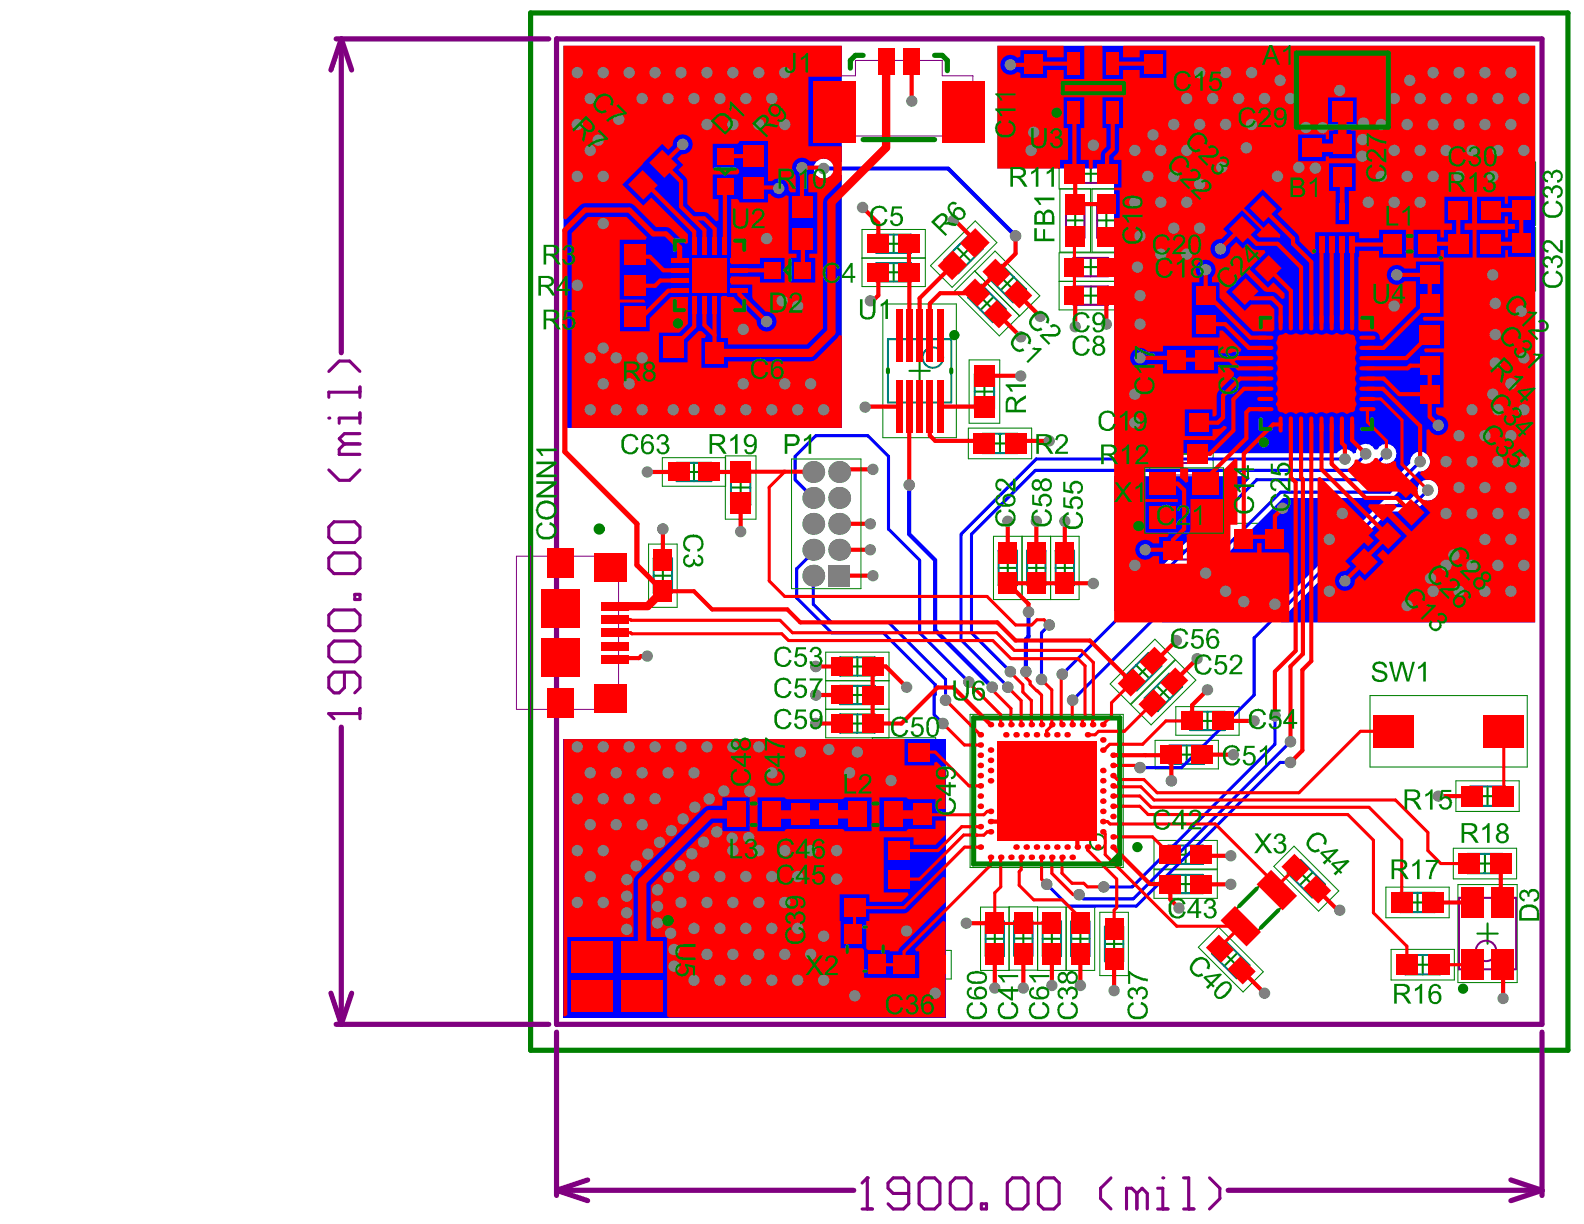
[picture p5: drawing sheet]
<svg xmlns="http://www.w3.org/2000/svg" width="279mm" height="216mm" viewBox="0 0 279 216" stroke-linecap="round" stroke-linejoin="round" font-family="sans-serif">
<g fill="none" stroke="#008000" stroke-width=".36">
<path d="M180.7 14.2h3.3M182.3 12.6v3.2M191.1 15.6h3.6M192.9 13.8v3.6M201.8 14.2h3.2M203.4 12.6v3.2M110.2 29.4l2.4 2.5M112.6 29.4l-2.4 2.5M113.9 25.8l2.3 2.3M116.2 25.8l-2.3 2.3M131.2 30.3h3.4M132.9 28.6v3.4"/>
<path d="M139.9 39.3h3.4M141.6 37.6v3.4M188 38.9h3.3M189.7 37.3v3.2M190.8 30.6h3.2M192.4 29v3.3M193.5 38.9h3.3M195.1 37.3v3.2M216 37.3l2.2 2.3M218.2 37.3l-2.2 2.3M219.6 33.6l2.3 2.3M221.9 33.6l-2.3 2.3"/>
<path d="M226.9 26.1h3.3M228.5 24.5v3.2M235.1 28.4h3.3M235.9 38.5v3.6M236.8 26.7v3.3M258.5 37.1h3.2M260.1 35.4v3.3M266.7 34.2h3.3M268.3 32.5v3.3M107.4 50.3h3.5M107.4 44.8h3.5M107.5 55.9h3.4"/>
<path d="M109.1 43.1v3.4M109.1 48.6v3.4M109.2 54.2v3.4M123.4 48.6h3.6M125.2 46.8v3.6M156 43h3.3M156 48h3.3M157.6 41.4v3.2M157.6 46.4v3.3M168.8 43.6l2.4 2.4M171.2 43.6l-2.4 2.4M173 52.4l2.2 2.3"/>
<path d="M175.2 52.4l-2.2 2.3M176.5 48.9l2.3 2.3M178.8 48.9l-2.3 2.3M190.8 52.1h3.2M190.8 47.1h3.2M192.4 45.5v3.2M192.4 50.5v3.3M208.2 52.1h3.2M208.2 57.2h3.2M209.8 50.5v3.3M209.8 55.6v3.2M220.5 48.3l2.3 2.2"/>
<path d="M222.8 48.3l-2.3 2.2M234.1 40.3h3.6M247 43h3.4M248.7 41.3v3.4M253.4 59h3.3M253.4 53.5h3.3M253.4 48.5h3.3M255.1 46.9v3.2M255.1 51.9v3.2M255.1 57.4v3.2M258.5 43h3.2M260.1 41.4v3.2"/>
<path d="M266.7 45.7h3.3M268.3 44.1v3.3M117 64.1h3.5M118.8 62.4v3.4M124.4 65h3.3M126.1 63.3v3.3M160.4 65.4h3.6M162.2 63.6v3.6M171.9 69.1h3.5M173.6 67.4v3.4M174.7 78.2h3.4M176.4 76.5v3.4"/>
<path d="M205.9 66.3h3.2M206.9 74.6h3.3M207.5 64.7v3.2M208.4 78.4v3.3M208.5 72.9v3.3M210.9 66.3h3.2M212.5 64.7v3.2M230.4 65.9h3.6M232.2 64.1v3.6M253.4 69.5h3.3M253.4 64.5h3.3M255.1 62.9v3.2"/>
<path d="M255.1 67.9v3.2M116.9 99.9v3.3M120.8 83.3h3.2M122.4 81.6v3.3M128.9 86h3.5M130.6 84.3v3.4M177.8 98.6v3.2M182.8 98.6v3.2M187.8 98.6v3.2M206.8 80h3.2M208.2 97.1h3.2M209.8 95.5v3.2"/>
<path d="M217.8 97.9h3.2M219.4 96.3v3.2M223.3 97.9h3.2M224.9 96.3v3.2M241.6 99.9l2.3 2.3M243.9 99.9l-2.3 2.3M245.7 95.4l2.3 2.3M248 95.4l-2.3 2.3M249.8 91.3l2.3 2.2M252.1 91.3l-2.3 2.2M115.3 101.5h3.2M149.6 117.6h3.3"/>
<path d="M151.2 115.9v3.3M176.1 100.2h3.3M181.2 100.2h3.2M186.2 100.2h3.2M200.4 117.3l2.3 2.3M202.7 117.3l-2.3 2.3M141.2 139.3v3.2M146.2 139.3v3.2M149.6 127.6h3.3M149.6 122.6h3.3M151.2 121v3.2M151.2 126v3.2"/>
<path d="M157.8 132.7h3.3M159.5 131v3.3M162.7 139.3v3.2M172 126.9h25.2v25.2h-25.2zM182.8 139.5h3.6M184.6 137.7v3.6M204.1 121l2.3 2.3M206.4 121l-2.3 2.3M207.7 133.1h3.2M209.3 131.5v3.2M211.4 127.2h3.2M213 125.5v3.3"/>
<path d="M262.4 138.7v3.4M131.1 143.6h3.6M132.9 141.8v3.6M139.5 140.9h3.3M144.6 140.9h3.2M148 158.5v3.2M152.6 143.6h3.6M154.2 155.1h3.2M154.2 150h3.2M154.4 141.8v3.6M155.8 148.4v3.3M155.8 153.4v3.3"/>
<path d="M161 140.9h3.3M207.5 155.9h3.3M207.5 150.8h3.3M209.1 149.1v3.3M209.1 154.3v3.3M229.3 153.8l2.3 2.3M231.6 153.8l-2.3 2.3M248.3 159.2h3.4M250 157.5v3.4M260.2 152.3h3.4M260.7 140.4h3.4M261.9 150.6v3.4"/>
<path d="M146.4 160.1h3.2M160.6 170.2h3.2M162.2 168.5v3.3M173.9 165.6h3.2M175.5 164v3.2M178.9 165.5h3.2M180.5 163.9v3.3M183.9 165.6h3.3M185.5 164v3.2M188.9 165.6h3.3M190.6 164v3.2M194.9 166.5h3.2"/>
<path d="M196.5 164.9v3.2M216 168.1l2.2 2.3M216.6 161.8l7.1-7.1a.72 .72 0 0 0 1 0l2.8 2.8a.72 .72 0 0 0 0 1l-7.1 7.2a.72 .72 0 0 0-1 0l-2.8-2.8a.72 .72 0 0 0 0-1.1zM218.2 168.1l-2.2 2.3M249.2 170.2h3.5M251 168.5v3.4M260.6 164.7h3.6M262.4 162.9v3.6"/>
<circle cx="193.6" cy="148.5" r="1.34"/>
</g>
<g fill="none" stroke="#008000" stroke-width=".18">
<path d="M179.8 8.6h5.1v11.2h-5.1zM186.6 8.3h12.6v14.5h-12.6zM200.9 8.6h5v11.2h-5zM105.6 28.6l7.3-7.3 7.9 7.9-7.3 7.3zM109.4 24.8l7.9 7.9M130.2 24.7h5.4v11.2h-5.4zM138.9 33.8h5.4v11.1h-5.4zM186.8 27.9h11.2v5.4h-11.2zM187 33.3h5.4v11.2h-5.4zM192.6 33.3h5.1v11.2h-5.1zM211.4 36.3l3.5-3.6 7.9 7.9-3.5 3.6zM215 32.6l3.6-3.6 7.9 7.9-3.6 3.6z"/>
<path d="M223 23.6h11.1v5h-11.1zM229.1 35.1h13.5v10.3h-13.5zM234.2 22.8h5.1v11.1h-5.1zM254.5 34.5h11.2v5.1h-11.2zM265.8 28.6h5.1v11.2h-5.1zM103.6 42.1h11.1v5.4h-11.1zM103.6 47.6h11.1v5.4h-11.1zM103.6 53.2h11.2v5.4h-11.2zM116 58.5h5.5v11.2h-5.5zM117.5 40.9h15.3v15.3h-15.3zM123.5 59.4h5.1v11.1h-5.1zM152.1 40.5h11.1v10.1h-11.1z"/>
<path d="M152.1 45.5h11.1M155.7 53.6h13v23.6h-13zM164.1 46.9l7.9-7.9 3.8 3.8-7.9 7.9zM168.4 51.4l3.5-3.6 7.9 7.9-3.5 3.5zM172 47.9l3.5-3.6 7.9 7.9-3.6 3.5zM186.8 44.6h11.2v10.1h-11.2zM186.8 49.6h11.2M204.2 49.6h11.2v10.1h-11.2zM204.2 54.7h11.2M215.9 51.6l7.9-7.9 3.6 3.5-7.9 7.9zM220.9 54.5h22.6v22.7h-22.6zM243.1 40.3h11.1v5.4h-11.1z"/>
<path d="M249.5 46h11.2v10h-11.2zM249.5 56.3h11.2v5.4h-11.2zM249.5 51h11.2M254.5 40.3h11.2v5.4h-11.2zM265.8 40.2h5.1v11.1h-5.1zM170.8 75.5h11.2v5.4h-11.2zM170.9 63.5h5.4v11.2h-5.4zM202.8 77.3h11.2v5.5h-11.2zM203 72h11.1v5.1h-11.1zM205 60.7h10v11.2h-10zM210 60.7v11.2M249.5 62h11.2v10h-11.2z"/>
<path d="M249.5 67h11.2M114.4 96h5v11.1h-5zM116.8 80.7h11.2v5.1h-11.2zM127.9 80.4h5.4v11.2h-5.4zM175.2 94.6h15.1v11.2h-15.1zM180.3 94.6v11.2M185.3 94.6v11.2M204.2 94.6h11.2v5h-11.2zM216.9 92.3h5v11.2h-5zM222.4 92.3h5v11.2h-5zM237 98.9l3.6-3.5 7.8 7.9-3.5 3.5zM241.1 94.4l3.6-3.6 7.9 7.9-3.6 3.5z"/>
<path d="M245.2 90.2l3.6-3.5 7.9 7.9-3.6 3.5zM138.6 135.3h10.1v11.2h-10.1zM143.7 135.3v11.2M145.6 125.1h11.2M145.6 120.1h11.2M153.9 130.1v5.1h11.1v-5.1h-19.4v-15.1h11.2v15.1M160.1 135.3h5.1v11.2h-5.1zM171.1 126h27v27h-27zM183.6 139h.4l.2 .1v.4h-.6l-.2-.2zM184.2 139.5l-.8 .6M195.8 120.6l7.9-7.9 3.6 3.6-7.9 7.9zM199.5 124.3l7.9-7.9 3.5 3.6-7.9 7.9z"/>
<path d="M203.7 130.6h11.2v5h-11.2zM207.4 124.6h11.2v5.1h-11.2zM241.7 122.7h27.7v12.6h-27.7zM256.8 137.7h11.2v5.4h-11.2zM127.2 140.4h11.5v6.5h-11.5zM142.4 157.6h11.2v5h-11.2zM148.7 140.4h11.5v6.5h-11.5zM150.2 147.5h11.2v10.1h-11.2zM150.2 152.6h11.2M150.2 152.5h11.2M184.5 140.1v-1l.2-.1h.4l.2 .1v1M203.6 148.2h11.1v5.1h-11.1z"/>
<path d="M203.6 153.4h11.1v5.1h-11.1zM224.7 152.8l3.6-3.5 7.8 7.9-3.5 3.5zM244.5 156.5h11.1v5.4h-11.1zM256.3 149.6h11.2v5.4h-11.2zM257.2 156h10.4v17.3h-10.4zM156.6 167.6h11.2v5.1h-11.2zM178 160h-5v11.2h5v-11.2h5v11.1h-5M183 160h10.1v11.2h-10.1zM188 160v11.2M188.1 160v11.2M194 160.9h5v11.2h-5zM211.4 167.1l3.5-3.6 7.9 7.9-3.5 3.6z"/>
<path d="M245.4 167.5h11.1v5.4h-11.1z"/>
</g>
<g fill="none" stroke="#800080" stroke-width=".36">
<path d="M180.7 11.1h3.3v6.1h-3.3zM187.5 12.5h10.8v6.1h-10.8zM201.8 11.1h3.2v6.1h-3.2zM188 35.8h3.3v6.1h-3.3zM189.3 29h6.2v3.3h-6.2zM193.5 35.8h3.3v6.1h-3.3zM213.8 37.4l2.3-2.3 4.3 4.3-2.3 2.3zM217.4 33.7l2.3-2.2 4.4 4.3-2.3 2.3zM225.5 24.5h6.1v3.2h-6.1zM231.9 37.4h7.9v5.7h-7.9zM235.1 25.3h3.3v6.1h-3.3zM257 35.4h6.2v3.3h-6.2z"/>
<path d="M266.7 31.1h3.3v6.1h-3.3zM189.3 45.5h6.2v3.2h-6.2zM189.3 50.5h6.2v3.3h-6.2zM206.7 50.5h6.1v3.3h-6.1zM206.7 55.6h6.1v3.2h-6.1zM218.4 50.4l4.3-4.3 2.3 2.3-4.3 4.3zM222.9 56.6h18.6v18.5h-18.6zM245.5 41.3h6.3v3.4h-6.3zM252 46.9h6.1v3.2h-6.1zM252 51.9h6.1v3.2h-6.1zM252 57.4h6.1v3.2h-6.1zM257 41.4h6.2v3.2h-6.2z"/>
<path d="M266.7 42.7h3.3v6.1h-3.3zM205.3 78.4h6.2v3.3h-6.2zM205.5 72.9h6.1v3.3h-6.1zM205.9 63.3h3.2v6.1h-3.2zM210.9 63.3h3.2v6.1h-3.2zM252 62.9h6.1v3.2h-6.1zM252 67.9h6.1v3.2h-6.1zM206.7 95.5h6.1v3.2h-6.1zM217.8 94.8h3.2v6.2h-3.2zM223.3 94.8h3.2v6.2h-3.2zM241.7 97.8l4.3 4.3-2.3 2.3-4.3-4.3zM243.5 95.5l2.3-2.3 4.3 4.3-2.2 2.3z"/>
<path d="M247.6 91.4l2.3-2.3 4.4 4.3-2.3 2.3zM257.3 158.4h10.1v12.6h-10.1z"/>
<circle cx="226.2" cy="71.9" r="1.8"/>
<circle cx="262.1" cy="167.7" r="1.8"/>
</g>
<path d="M145.5 13.4h5.4v-2.7h15.3v2.7h5.4v10.6h-26.1zM91.1 98.1h18v27h-18zM93.6 96.3v30.6M203.1 83.8h11.5v9h-11.5z" fill="none" stroke="#800080" stroke-width=".18"/>
<g fill="none" stroke="#008080" stroke-width=".36">
<path d="M108.1 29.7l2.4-2.4 4.3 4.3-2.4 2.4zM111.8 26l2.3-2.3 4.3 4.3-2.3 2.3zM131.2 27.2h3.4v6.1h-3.4zM139.9 36.3h3.4v6.1h-3.4zM106.1 43.1h6.1v3.4h-6.1zM106.1 48.6h6.1v3.4h-6.1zM106.1 54.2h6.2v3.4h-6.2zM119.6 43h11.1v11.2h-11.1zM154.6 41.4h6.1v3.2h-6.1zM154.6 46.4h6.1v3.3h-6.1zM156.6 59.8h11.2v11.2h-11.2zM166.6 45.8l4.3-4.3 2.5 2.4-4.4 4.3z"/>
<path d="M170.8 52.5l2.3-2.3 4.3 4.3-2.3 2.3zM174.4 49l2.3-2.3 4.3 4.3-2.3 2.3zM117 61h3.5v6.1h-3.5zM124.4 61.9h3.3v6.1h-3.3zM171.9 66h3.5v6.1h-3.5zM173.3 76.5h6.1v3.4h-6.1zM115.3 98.5h3.2v6.1h-3.2zM119.3 81.6h6.2v3.3h-6.2zM128.9 82.9h3.5v6.2h-3.5zM176.1 97.1h3.3v6.1h-3.3zM181.2 97.1h3.2v6.1h-3.2zM186.2 97.1h3.2v6.1h-3.2z"/>
<path d="M148.2 115.9h6.1v3.3h-6.1zM198.2 119.5l4.4-4.3 2.3 2.3-4.4 4.3zM139.5 137.8h3.3v6.1h-3.3zM144.6 137.8h3.2v6.1h-3.2zM148.2 121h6.1v3.2h-6.1zM148.2 126h6.1v3.2h-6.1zM156.4 131h6.1v3.3h-6.1zM161 137.8h3.3v6.1h-3.3zM201.9 123.2l4.3-4.4 2.3 2.3-4.3 4.3zM206.3 131.5h6.1v3.2h-6.1zM209.9 125.5h6.1v3.3h-6.1zM259.3 138.7h6.1v3.4h-6.1z"/>
<path d="M129.7 141.4h6.5v4.5h-6.5zM145 158.5h6.1v3.2h-6.1zM151.2 141.4h6.5v4.5h-6.5zM152.7 148.4h6.2v3.3h-6.2zM152.7 153.4h6.2v3.3h-6.2zM206.1 149.1h6.1v3.3h-6.1zM206.1 154.3h6.1v3.3h-6.1zM227.1 154l2.3-2.3 4.3 4.3-2.3 2.3zM247 157.5h6.1v3.4h-6.1zM258.9 150.6h6.1v3.4h-6.1zM159.1 168.5h6.2v3.3h-6.2zM173.9 162.5h3.2v6.1h-3.2z"/>
<path d="M178.9 162.5h3.2v6.1h-3.2zM183.9 162.5h3.3v6.1h-3.3zM188.9 162.5h3.3v6.1h-3.3zM194.9 163.4h3.2v6.2h-3.2zM216.1 165.9l4.3 4.4-2.3 2.3-4.3-4.4zM247.9 168.5h6.1v3.4h-6.1z"/>
<circle cx="122.8" cy="50.9" r="1.8"/>
<circle cx="164.5" cy="63.1" r="1.8"/>
</g>
<path d="M93.6 2.3h183v183h-183z" fill="none" stroke="#008000" stroke-width=".92"/>
<g fill="none" stroke="#800080" stroke-width=".92">
<path d="M59.3 6.9h37.5M60.2 6.9l1.8 5.5M60.2 6.9l-1.8 5.5M60.2 6.9v55.3M60.2 128.3v52.4M58.4 175.2l1.8 5.5M62 175.2l-1.8 5.5M59.3 180.7h37.5M98.2 182.1v28.8M272 182.1v28.8M98.2 210l5.5 1.8M98.2 210h52.4"/>
<path d="M103.7 208.1l-5.5 1.9M216.6 210h55.4M266.5 208.1l5.5 1.9M272 210l-5.5 1.8"/>
</g>
<path d="M58 125.9h5.5M63.5 125v1.8" fill="none" stroke="#800080" stroke-width=".55"/>
<circle cx="58" cy="125.9" r=".27" fill="#800080"/>
<g fill="none" stroke="#800080" stroke-width=".55">
<path d="M60.7 78.3l-.9 .9v.9h3.7M60.7 78.3h2.8M63.5 72.8v1.9M63.5 73.7h-3.7v1M63.5 76.5h-2.8l-.9 .9 .9 .9M58 92.9l.9-.9h3.7l.9 .9v1.9l-.9 .9h-3.7l-.9-.9zM58 98.4l.9-.9h3.7l.9 .9v1.9l-.9 .9h-3.7l-.9-.9zM58 82.9l1.8 1.8h1.9l1.8-1.8M58 108.5l.9-.9h3.7l.9 .9v1.8l-.9 .9h-3.7l-.9-.9zM58 114l.9-.9h3.7l.9 .9v1.8l-.9 .9h-3.7l-.9-.9zM60.7 118.6v2.7l-.9 .9h-.9l-.9-.9v-1.8l.9-.9h3.7l.9 .9v1.8l-.9 .9M62.6 104.8h.9v1h-.9z"/>
<path d="M58 125.9l.9 .9"/>
</g>
<circle cx="58" cy="73.7" r=".27" fill="#800080"/>
<path d="M58 65.5l1.8-1.8h1.9l1.8 1.8M63.5 68.3v1.8M63.5 69.2h-5.5v.9M152.1 213.3h1.8M153 207.8v5.5" fill="none" stroke="#800080" stroke-width=".55"/>
<circle cx="153" cy="207.8" r=".27" fill="#800080"/>
<g fill="none" stroke="#800080" stroke-width=".55">
<path d="M153 207.8l-.9 .9M160.3 210.5h-2.7l-1-.9v-.9l1-.9h1.8l.9 .9v3.6l-.9 1h-1.8l-1-1M163 207.8h1.9l.9 .9v3.6l-.9 1h-1.9l-.9-1v-3.6zM168.5 207.8h1.9l.9 .9v3.6l-.9 1h-1.9l-.9-1v-3.6zM173.1 212.3h.9v1h-.9zM177.7 208.7l.9-.9h1.8l.9 .9v3.6l-.9 1h-1.8l-.9-1zM183.2 208.7l.9-.9h1.8l.9 .9v3.6l-.9 1h-1.8l-.9-1zM196 207.8l-1.9 1.8v1.8l1.9 1.9M200.5 210.5l-.9-.9h-.9v3.7M200.5 210.5v2.8M200.5 210.5l1-.9 .9 .9v2.8M204.2 213.3h1.8"/>
<path d="M204.2 209.6h.9v3.7"/>
</g>
<circle cx="205.1" cy="207.8" r=".27" fill="#800080"/>
<path d="M208.8 213.3h1.8M208.8 207.8h.9v5.5M213.3 207.8l1.9 1.8v1.8l-1.9 1.9" fill="none" stroke="#800080" stroke-width=".55"/>
<path d="M98.2 6.9h173.8v173.8h-173.8z" fill="none" stroke="#800080" stroke-width=".92"/>
<g fill="#00f">
<path d="M99.4 130.4h67.4v49.1h-67.4z"/>
<path d="M204.8 109.4l21.5-21.6h17.7l.1 .5-21.6 21.5h-17.5z"/>
<path d="M196.5 84h23.7l.2 .4-23.5 23.5-.4-.2z"/>
<path d="M175.9 8.1h94.9v101.7h-44.8l-.2-.4 19.2-19.2 4.5-.1 2-1.8a1.85 1.85 0 0 0 2.2-1.7 1.85 1.85 0 0 0-1.9-2 1.85 1.85 0 0 0-1.7 2.2l-1.4 1.4-3.1-.1v-.4l4.6-4.6a1.75 1.75 0 0 0 2.1-1.6 1.75 1.75 0 0 0-1.9-1.8 1.75 1.75 0 0 0-1.6 2l-4.1 4.1h-3.8l-.2-.5 3.6-3.5a1.76 1.76 0 0 0 2-1.3 1.76 1.76 0 0 0-1.1-2.1 1.76 1.76 0 0 0-2.2 .9h-.5a1.74 1.74 0 0 0-1.9-1 1.74 1.74 0 0 0-1.5 1.6l-.4 .1a1.7 1.7 0 0 0-2.9-.1h-39.3v-50.2h-20.6z"/>
<path d="M99.4 8.1h49.1v20.5h-1.9a1.76 1.76 0 0 0-2.5-.1 1.76 1.76 0 0 0 0 2.5 1.76 1.76 0 0 0 2.5-.1h1.9v44.6h-49.1zM123.5 48.6a1.66 1.66 0 0 0 3.3 0 1.66 1.66 0 0 0-3.3 0z"/>
</g>
<g fill="none" stroke="#00f" stroke-width=".55">
<path d="M143.5 87.8l-3.2-3.2v-4.1l3.6-3.7h9.2l3.6 3.7v12.8l5.5 5.5v12.8l8.7 8.7M143.5 97v.4l-3 2.9v5.2l6.2 6.1h9.1l9.2 9.2v1.7l-.2 .2v3.4l1.5 1.5M237.2 81h-54.4l-13.3 13.2v18.7l8.8 8.8M240.9 80l-2.8 3h-55.5l-11.2 11.2v17.4l6.8 6.9M244.5 80l-4.5 4.6h-18.3l-34.3 34.3M250.5 81.4l-5.4 5.4h-19.2l-36.7 36.7M251.9 86.5l-2.8 2.7h-4.6l-23.3 23.3v10.1l-12.8 12.8h-7.3M143.5 101.5v5.1l3.2 3.2h10l10.1 10v3.7M185.1 110.2l-1.4 1.4v8.2M177.8 121.2h.1M224.9 126.2v5.1l-25.2 25.1h-5M227.6 130.8l-27.7 27.7h-8.8l-.8-.7"/>
<path d="M227.6 134.5h-1.8l-25.3 25.3h-12l-3.9-3.8"/>
</g>
<path d="M145.3 29.7h21.9l11.9 11.9M160.4 85.5v8.7l4.6 4.6v12.4l10 10M181.4 108v4.3l-.4 .5v5.7" fill="none" stroke="#00f" stroke-width=".73"/>
<g fill="#808080">
<circle cx="206.6" cy="137.7" r="1.01"/>
<circle cx="251.9" cy="86.5" r="1.01"/>
<circle cx="257.4" cy="86" r="1.01"/>
<circle cx="255.1" cy="90.6" r="1.01"/>
<circle cx="201.1" cy="135.4" r="1.01"/>
<circle cx="244.5" cy="80" r="1.01"/>
<circle cx="187.4" cy="118.9" r="1.01"/>
<circle cx="183.7" cy="119.8" r="1.01"/>
<circle cx="185.1" cy="110.2" r="1.01"/>
<circle cx="181.4" cy="108" r="1.01"/>
<circle cx="181" cy="118.5" r="1.01"/>
<circle cx="178.2" cy="118.5" r="1.01"/>
<circle cx="266.5" cy="12.8" r="1.01"/>
<circle cx="268.8" cy="17.4" r="1.01"/>
<circle cx="266.5" cy="22" r="1.01"/>
<circle cx="268.8" cy="26.5" r="1.01"/>
<circle cx="268.8" cy="63.1" r="1.01"/>
<circle cx="266.5" cy="67.7" r="1.01"/>
<circle cx="268.8" cy="72.3" r="1.01"/>
<circle cx="266.5" cy="76.8" r="1.01"/>
<circle cx="268.8" cy="81.4" r="1.01"/>
<circle cx="266.5" cy="86" r="1.01"/>
<circle cx="268.8" cy="90.6" r="1.01"/>
<circle cx="266.5" cy="95.1" r="1.01"/>
<circle cx="268.8" cy="99.7" r="1.01"/>
<circle cx="266.5" cy="104.3" r="1.01"/>
<circle cx="261.9" cy="12.8" r="1.01"/>
<circle cx="264.2" cy="17.4" r="1.01"/>
<circle cx="261.9" cy="22" r="1.01"/>
<circle cx="264.2" cy="26.5" r="1.01"/>
<circle cx="264.2" cy="72.3" r="1.01"/>
<circle cx="261.9" cy="76.8" r="1.01"/>
<circle cx="264.2" cy="81.4" r="1.01"/>
<circle cx="261.9" cy="86" r="1.01"/>
<circle cx="264.2" cy="90.6" r="1.01"/>
<circle cx="261.9" cy="95.1" r="1.01"/>
<circle cx="264.2" cy="99.7" r="1.01"/>
<circle cx="261.9" cy="104.3" r="1.01"/>
<circle cx="257.4" cy="12.8" r="1.01"/>
<circle cx="259.6" cy="17.4" r="1.01"/>
<circle cx="257.4" cy="22" r="1.01"/>
<circle cx="259.6" cy="26.5" r="1.01"/>
<circle cx="257.4" cy="31.1" r="1.01"/>
<circle cx="259.6" cy="72.3" r="1.01"/>
<circle cx="257.4" cy="76.8" r="1.01"/>
<circle cx="259.6" cy="81.4" r="1.01"/>
<circle cx="259.6" cy="90.6" r="1.01"/>
<circle cx="259.6" cy="99.7" r="1.01"/>
<circle cx="257.4" cy="104.3" r="1.01"/>
<circle cx="252.8" cy="12.8" r="1.01"/>
<circle cx="255.1" cy="17.4" r="1.01"/>
<circle cx="252.8" cy="22" r="1.01"/>
<circle cx="255.1" cy="26.5" r="1.01"/>
<circle cx="252.8" cy="31.1" r="1.01"/>
<circle cx="255.1" cy="81.4" r="1.01"/>
<circle cx="255.1" cy="99.7" r="1.01"/>
<circle cx="252.8" cy="104.3" r="1.01"/>
<circle cx="250.5" cy="17.4" r="1.01"/>
<circle cx="248.2" cy="22" r="1.01"/>
<circle cx="250.5" cy="26.5" r="1.01"/>
<circle cx="248.2" cy="31.1" r="1.01"/>
<circle cx="250.5" cy="35.7" r="1.01"/>
<circle cx="245.9" cy="17.4" r="1.01"/>
<circle cx="243.6" cy="22" r="1.01"/>
<circle cx="245.9" cy="26.5" r="1.01"/>
<circle cx="243.6" cy="31.1" r="1.01"/>
<circle cx="245.9" cy="35.7" r="1.01"/>
<circle cx="245.9" cy="54" r="1.01"/>
<circle cx="241.3" cy="35.7" r="1.01"/>
<circle cx="236.8" cy="90.6" r="1.01"/>
<circle cx="234.5" cy="95.1" r="1.01"/>
<circle cx="234.5" cy="104.3" r="1.01"/>
<circle cx="227.6" cy="17.4" r="1.01"/>
<circle cx="225.3" cy="31.1" r="1.01"/>
<circle cx="220.8" cy="12.8" r="1.01"/>
<circle cx="223" cy="17.4" r="1.01"/>
<circle cx="220.8" cy="22" r="1.01"/>
<circle cx="216.2" cy="12.8" r="1.01"/>
<circle cx="218.5" cy="17.4" r="1.01"/>
<circle cx="216.2" cy="22" r="1.01"/>
<circle cx="216.2" cy="104.3" r="1.01"/>
<circle cx="211.6" cy="12.8" r="1.01"/>
<circle cx="213.9" cy="17.4" r="1.01"/>
<circle cx="211.6" cy="22" r="1.01"/>
<circle cx="211.6" cy="40.3" r="1.01"/>
<circle cx="209.3" cy="17.4" r="1.01"/>
<circle cx="207" cy="22" r="1.01"/>
<circle cx="209.3" cy="26.5" r="1.01"/>
<circle cx="207" cy="31.1" r="1.01"/>
<circle cx="209.3" cy="35.7" r="1.01"/>
<circle cx="207" cy="40.3" r="1.01"/>
<circle cx="209.3" cy="44.8" r="1.01"/>
<circle cx="204.7" cy="26.5" r="1.01"/>
<circle cx="202.5" cy="31.1" r="1.01"/>
<circle cx="204.7" cy="35.7" r="1.01"/>
<circle cx="204.7" cy="44.8" r="1.01"/>
<circle cx="200.2" cy="26.5" r="1.01"/>
<circle cx="200.2" cy="35.7" r="1.01"/>
<circle cx="200.2" cy="99.7" r="1.01"/>
<circle cx="181.9" cy="26.5" r="1.01"/>
<circle cx="149.9" cy="136.3" r="1.01"/>
<circle cx="143" cy="67.7" r="1.01"/>
<circle cx="145.3" cy="72.3" r="1.01"/>
<circle cx="143" cy="150" r="1.01"/>
<circle cx="143" cy="168.3" r="1.01"/>
<circle cx="145.3" cy="172.9" r="1.01"/>
<circle cx="138.4" cy="12.8" r="1.01"/>
<circle cx="138.4" cy="22" r="1.01"/>
<circle cx="140.7" cy="54" r="1.01"/>
<circle cx="138.4" cy="67.7" r="1.01"/>
<circle cx="140.7" cy="72.3" r="1.01"/>
<circle cx="138.4" cy="150" r="1.01"/>
<circle cx="140.7" cy="154.6" r="1.01"/>
<circle cx="138.4" cy="159.2" r="1.01"/>
<circle cx="140.7" cy="163.8" r="1.01"/>
<circle cx="138.4" cy="168.3" r="1.01"/>
<circle cx="140.7" cy="172.9" r="1.01"/>
<circle cx="133.8" cy="12.8" r="1.01"/>
<circle cx="136.1" cy="17.4" r="1.01"/>
<circle cx="133.8" cy="22" r="1.01"/>
<circle cx="136.1" cy="72.3" r="1.01"/>
<circle cx="133.8" cy="131.7" r="1.01"/>
<circle cx="136.1" cy="136.3" r="1.01"/>
<circle cx="133.8" cy="150" r="1.01"/>
<circle cx="136.1" cy="154.6" r="1.01"/>
<circle cx="133.8" cy="159.2" r="1.01"/>
<circle cx="136.1" cy="163.8" r="1.01"/>
<circle cx="133.8" cy="168.3" r="1.01"/>
<circle cx="136.1" cy="172.9" r="1.01"/>
<circle cx="129.3" cy="12.8" r="1.01"/>
<circle cx="131.6" cy="17.4" r="1.01"/>
<circle cx="129.3" cy="22" r="1.01"/>
<circle cx="131.6" cy="72.3" r="1.01"/>
<circle cx="129.3" cy="131.7" r="1.01"/>
<circle cx="129.3" cy="150" r="1.01"/>
<circle cx="131.6" cy="154.6" r="1.01"/>
<circle cx="129.3" cy="159.2" r="1.01"/>
<circle cx="131.6" cy="163.8" r="1.01"/>
<circle cx="129.3" cy="168.3" r="1.01"/>
<circle cx="131.6" cy="172.9" r="1.01"/>
<circle cx="124.7" cy="12.8" r="1.01"/>
<circle cx="127" cy="17.4" r="1.01"/>
<circle cx="124.7" cy="22" r="1.01"/>
<circle cx="127" cy="72.3" r="1.01"/>
<circle cx="124.7" cy="131.7" r="1.01"/>
<circle cx="127" cy="154.6" r="1.01"/>
<circle cx="124.7" cy="159.2" r="1.01"/>
<circle cx="127" cy="163.8" r="1.01"/>
<circle cx="124.7" cy="168.3" r="1.01"/>
<circle cx="127" cy="172.9" r="1.01"/>
<circle cx="120.1" cy="12.8" r="1.01"/>
<circle cx="122.4" cy="17.4" r="1.01"/>
<circle cx="122.4" cy="72.3" r="1.01"/>
<circle cx="120.1" cy="131.7" r="1.01"/>
<circle cx="122.4" cy="136.3" r="1.01"/>
<circle cx="122.4" cy="154.6" r="1.01"/>
<circle cx="120.1" cy="159.2" r="1.01"/>
<circle cx="122.4" cy="163.8" r="1.01"/>
<circle cx="122.4" cy="172.9" r="1.01"/>
<circle cx="115.5" cy="12.8" r="1.01"/>
<circle cx="117.8" cy="17.4" r="1.01"/>
<circle cx="115.5" cy="131.7" r="1.01"/>
<circle cx="117.8" cy="136.3" r="1.01"/>
<circle cx="115.5" cy="140.9" r="1.01"/>
<circle cx="111" cy="12.8" r="1.01"/>
<circle cx="113.3" cy="17.4" r="1.01"/>
<circle cx="113.3" cy="63.1" r="1.01"/>
<circle cx="111" cy="67.7" r="1.01"/>
<circle cx="113.3" cy="72.3" r="1.01"/>
<circle cx="111" cy="131.7" r="1.01"/>
<circle cx="113.3" cy="136.3" r="1.01"/>
<circle cx="111" cy="140.9" r="1.01"/>
<circle cx="113.3" cy="145.5" r="1.01"/>
<circle cx="106.4" cy="12.8" r="1.01"/>
<circle cx="106.4" cy="31.1" r="1.01"/>
<circle cx="108.7" cy="63.1" r="1.01"/>
<circle cx="106.4" cy="67.7" r="1.01"/>
<circle cx="108.7" cy="72.3" r="1.01"/>
<circle cx="106.4" cy="131.7" r="1.01"/>
<circle cx="108.7" cy="136.3" r="1.01"/>
<circle cx="106.4" cy="140.9" r="1.01"/>
<circle cx="108.7" cy="145.5" r="1.01"/>
<circle cx="106.4" cy="150" r="1.01"/>
<circle cx="106.4" cy="159.2" r="1.01"/>
<circle cx="101.8" cy="12.8" r="1.01"/>
<circle cx="104.1" cy="17.4" r="1.01"/>
<circle cx="101.8" cy="22" r="1.01"/>
<circle cx="104.1" cy="26.5" r="1.01"/>
<circle cx="101.8" cy="31.1" r="1.01"/>
<circle cx="104.1" cy="63.1" r="1.01"/>
<circle cx="104.1" cy="72.3" r="1.01"/>
<circle cx="101.8" cy="131.7" r="1.01"/>
<circle cx="104.1" cy="136.3" r="1.01"/>
<circle cx="101.8" cy="140.9" r="1.01"/>
<circle cx="104.1" cy="145.5" r="1.01"/>
<circle cx="101.8" cy="150" r="1.01"/>
<circle cx="104.1" cy="154.6" r="1.01"/>
<circle cx="101.8" cy="159.2" r="1.01"/>
<circle cx="236.2" cy="61.9" r=".9"/>
<circle cx="236.2" cy="65.9" r=".9"/>
<circle cx="236.2" cy="69.8" r=".9"/>
<circle cx="232.2" cy="61.9" r=".9"/>
<circle cx="232.2" cy="65.9" r=".9"/>
<circle cx="232.2" cy="69.8" r=".9"/>
<circle cx="228.2" cy="61.9" r=".9"/>
<circle cx="228.2" cy="65.9" r=".9"/>
<circle cx="228.2" cy="69.8" r=".9"/>
<circle cx="143.9" cy="127.6" r="1.01"/>
<circle cx="143.9" cy="122.6" r="1.01"/>
<circle cx="143.9" cy="117.6" r="1.01"/>
<circle cx="116.9" cy="93.3" r="1.01"/>
<circle cx="127.7" cy="139.5" r="1.01"/>
<circle cx="125.1" cy="140.9" r="1.01"/>
<circle cx="122.6" cy="142.4" r="1.01"/>
<circle cx="120.5" cy="144.4" r="1.01"/>
<circle cx="118.4" cy="146.5" r="1.01"/>
<circle cx="116.4" cy="148.6" r="1.01"/>
<circle cx="114.3" cy="150.7" r="1.01"/>
<circle cx="112.2" cy="152.7" r="1.01"/>
<circle cx="110.6" cy="155.2" r="1.01"/>
<circle cx="110.5" cy="158.1" r="1.01"/>
<circle cx="110.5" cy="161" r="1.01"/>
<circle cx="110.5" cy="163.9" r="1.01"/>
<circle cx="118.9" cy="170.4" r="1.01"/>
<circle cx="118.9" cy="167.5" r="1.01"/>
<circle cx="118.3" cy="164.6" r="1.01"/>
<circle cx="116" cy="162.8" r="1.01"/>
<circle cx="116" cy="159.9" r="1.01"/>
<circle cx="116" cy="157" r="1.01"/>
<circle cx="117.9" cy="154.7" r="1.01"/>
<circle cx="120" cy="152.7" r="1.01"/>
<circle cx="122" cy="150.6" r="1.01"/>
<circle cx="124.1" cy="148.5" r="1.01"/>
<circle cx="126.4" cy="146.7" r="1.01"/>
<circle cx="129.1" cy="147.8" r="1.01"/>
<circle cx="132.1" cy="147.7" r="1.01"/>
<circle cx="132.3" cy="139.6" r="1.01"/>
<circle cx="236.3" cy="16" r="1.01"/>
<circle cx="233.3" cy="22.5" r="1.01"/>
<circle cx="230.3" cy="22.5" r="1.01"/>
<circle cx="229.1" cy="29.5" r="1.01"/>
<circle cx="232" cy="29.7" r="1.01"/>
<circle cx="240.3" cy="27.6" r="1.01"/>
<circle cx="240.4" cy="24.6" r="1.01"/>
<circle cx="240.5" cy="21.7" r="1.01"/>
<circle cx="179.1" cy="41.6" r="1.01"/>
<circle cx="145.3" cy="29.7" r="1.01"/>
<circle cx="177.8" cy="121.2" r="1.01"/>
<circle cx="175" cy="121.2" r="1.01"/>
<circle cx="189.2" cy="123.5" r="1.01"/>
<circle cx="125.2" cy="48.6" r=".9"/>
<circle cx="178.1" cy="137.4" r="1.1"/>
<circle cx="182.5" cy="137.4" r="1.1"/>
<circle cx="178.1" cy="141.7" r="1.1"/>
<circle cx="182.5" cy="141.7" r="1.1"/>
<circle cx="178.1" cy="146" r="1.1"/>
<circle cx="182.5" cy="146" r="1.1"/>
<circle cx="178.1" cy="133" r="1.1"/>
<circle cx="182.5" cy="133" r="1.1"/>
<circle cx="166.8" cy="123.5" r="1.01"/>
<circle cx="166.3" cy="127.6" r="1.01"/>
<circle cx="186.8" cy="141.7" r="1.1"/>
<circle cx="191.1" cy="141.7" r="1.1"/>
<circle cx="191.1" cy="133" r="1.1"/>
<circle cx="186.8" cy="133" r="1.1"/>
<circle cx="186.8" cy="146" r="1.1"/>
<circle cx="191.1" cy="146" r="1.1"/>
<circle cx="186.8" cy="137.4" r="1.1"/>
<circle cx="191.1" cy="137.4" r="1.1"/>
<circle cx="227.6" cy="130.8" r="1.01"/>
<circle cx="224.9" cy="126.2" r="1.01"/>
<circle cx="227.6" cy="134.5" r="1.01"/>
<circle cx="170.9" cy="120.3" r="1.01"/>
<circle cx="237.2" cy="81" r="1.01"/>
<circle cx="240.9" cy="80" r="1.01"/>
<circle cx="250.5" cy="81.4" r="1.01"/>
<circle cx="184.6" cy="156" r="1.01"/>
<circle cx="190.3" cy="157.8" r="1.01"/>
<circle cx="194.7" cy="156.4" r="1.01"/>
<circle cx="160.4" cy="85.5" r="1.01"/>
<circle cx="148" cy="97" r="1.92"/>
<circle cx="148" cy="83.3" r="1.92"/>
<circle cx="148" cy="92.4" r="1.92"/>
<circle cx="148" cy="87.8" r="1.92"/>
<circle cx="143.5" cy="97" r="1.92"/>
<circle cx="143.5" cy="83.3" r="1.92"/>
<circle cx="143.5" cy="92.4" r="1.92"/>
<circle cx="143.5" cy="87.8" r="1.92"/>
<circle cx="143.5" cy="101.5" r="1.92"/>
</g>
<path d="M146.1 99.6h3.8v3.9h-3.8z" fill-rule="evenodd" fill="#808080"/>
<g fill="#f00">
<path d="M153.4 161.1l6.5-.1 6.5-6.3 .4 .1v4.3l-8.1 8-.2 .7h-1.6v-.2h-3.8l-.3-.4v-4.7h.6z"/>
<path d="M225.4 59.4l.3-.4h.6l.6-.3a1.3 1.3 0 0 0 1.7 .1 1.55 1.55 0 0 0 1.8 0 1.55 1.55 0 0 0 1.8 0 1.55 1.55 0 0 0 1.8 0 1.49 1.49 0 0 0 1.7-.1h.2a1.3 1.3 0 0 0 1.7 .1l1.1 .2 .3 .4 .1 .6a.65 .65 0 0 1 0 .9 1.7 1.7 0 0 0 .2 1.4 1.55 1.55 0 0 0 0 1.8 1.55 1.55 0 0 0 0 1.8 1.55 1.55 0 0 0 0 1.8 1.55 1.55 0 0 0 0 1.8 1.55 1.55 0 0 0 0 1.8l-.3 1-.3 .4-.6 .1-.6 .2a1.3 1.3 0 0 0-1.7 0 1.55 1.55 0 0 0-1.8 0 1.49 1.49 0 0 0-1.7 0h-.2a1.3 1.3 0 0 0-1.7 0 1.49 1.49 0 0 0-1.7 0h-.2a1.11 1.11 0 0 0-1.6 0l-.6-.2-.6-.1-.3-.4-.1-.6-.2-.5a1.11 1.11 0 0 0 0-1.6v-.2a1.3 1.3 0 0 0 0-1.7 1.55 1.55 0 0 0 0-1.8 1.55 1.55 0 0 0 0-1.8 1.55 1.55 0 0 0 0-1.8 1.55 1.55 0 0 0 0-1.8z"/>
<path d="M99.4 8.1h49.1v5.4h-5.9v12.3h5.9v5.9l-2.9 2.9-.3 .5-.1 .6v22.2l-2.9 2.9h-13.9v-1.2h-1.2l-.1-7.3 2.3 .1 4.1 4.2a1.76 1.76 0 0 0 1.7 1.9 1.76 1.76 0 0 0 1.8-1.8 1.76 1.76 0 0 0-1.9-1.7l-2.2-2.2-.2-.4v-2.2h-3.8v-1.4h5.1v1h4.4v-4.3h-4.4v1.1h-5.1l.1-11.5h1.1l.3 .3v.3h5.1v-1.5h.4a1.72 1.72 0 0 0 2.7 .2l.5 .2v10.2h1.4v.7h-1v4.3h4.3v-4.3h-1.1v-.7h1.5v-10.9h-1.6v-3l.2-.2h1a1.76 1.76 0 0 0 2.6 .4 1.76 1.76 0 0 0 .2-2.5 1.76 1.76 0 0 0-2.5-.1h-1.3a1.75 1.75 0 0 0-2.6-.2 1.75 1.75 0 0 0 .1 2.6v3h-.9l-.3-.4a1.74 1.74 0 0 0-.9-1.9 1.74 1.74 0 0 0-2.1 .4h-.6v-7.1h-5.1v.2l-.3 .3h-4.4v4.3h4.4l.3 .3v.5l-.3 .3h-4.4v4.3h1v3.8l-.4 .1-1.7-1.5-1.9-.1-1.5-1.4v-4.4l-1.6-1.6 .9-.9-1.1-1.1 .9-.8a1.76 1.76 0 0 0 1.9-1.7 1.76 1.76 0 0 0-1.8-1.8 1.76 1.76 0 0 0-1.7 1.9l-.8 .8-1.1-1-7 7.2 3.7 3.7 1.4-1.4 6.4 6.4v1.6l-.4 .1-3-2.9-2.2-.1-3.8-3.8-.4-.3-.5-.1-8.3 .1-2.9 2.8-.4-.1z"/>
<path d="M100.8 41.1l2.9-2.8h6.8l3.6 3.5-.2 .5h-4.6v10.5h4.3l.2 .5-4.4 .1v5h5.2v-2.3l3.7-3.7h3.1l-.1 4.7-1.5 1.6h-3.6v5.2h5.1v-3.6l1.9-1.9h.6l.7 .8-.2 .4h-.6v5.3h4.7v-1.2h14.6l.5-.1 .5-.3 3.7-3.7 .3-.5 .5 .1v16.3h-47.7z"/>
<path d="M99.4 130.4h60.1v4.6h5.3v-.5l.4-.1 1.6 1.5v6.8h-1.8v-1.7h-4.7l-.4-.2v-.2h-4.8v6h4.8v-.2l.4-.2h4.7v-1.5h1.8v2.5l-1.8 1.8h-3.9v-1.3h-5.2v9.7h4.2l.2 .4-1.3 1.3h-5.6v-1.4h-5.3l.2 9.5h3.8l.3 .4v4.9h9.7v-4.7h-.5l-.2-.4 5-5 .4 .2v16.9h-48.8l-.3-.3v-13.9h-2.9v-9.1l11-11.1h1.6v1.5h4.8v-6h-4.8v1.5h-2.2l-.6 .1-.5 .4-11.9 11.9-.3 .4-.1 .6v9.8h-11.7v13.7l-.5 .3-.2-.1zM133.6 140.6v6h4.8v-.2l.4-.2h9.8l.3 .2v.2h4.8v-6h-4.8v.2l-.3 .2h-9.8l-.4-.2v-.2z"/>
<path d="M175.9 8.1h11.7v2h-2.9v-1.2h-4.7v1l-.5 .3a1.77 1.77 0 0 0-2.5 0 1.77 1.77 0 0 0 0 2.5 1.77 1.77 0 0 0 2.5 0l.5 .2v.8h4.7v-1.4h2.9v1.6h3.6l.1-5.8h3.1l.1 5.8h3.6v-1.6h2.9v1.4h4.7v-4.8h-4.7v1.2h-2.9v-2h72.7v26.1l-.1 .4h-4.7v1.3h-.6v-1.2h-4.9v4.7h4.9v-1.2h.6v1.3h1.2v.9h-1.2v1.5h-.5v-1.3h-5.1v4.8h5.1v-1.3h.5v1.2h4.7l.1 .4v64.1h-38.4v-25.5l.4-.2 9.5 9.4-.9 .9 .9 1-1 1-.7-.7-3.3 3.3 .9 .9-.8 .8h-.2a1.77 1.77 0 0 0-1.8 1.8 1.77 1.77 0 0 0 1.9 1.7 1.77 1.77 0 0 0 1.7-1.9l.8-.8 .9 .9 3.4-3.3-1.2-1.1 1-1.1 1 1 3.3-3.4-3.5-3.4-.8 .9-2.6-2.6 .2-.5h4.4l.5 .5-.9 .9 3.5 3.5 3.3-3.4-3.5-3.4-.8 .8-.8-.8-.8-.3h-5l-3.7-3.6 .1-.5a1.66 1.66 0 0 0 1.2-1.5l.4-.1 .2 .3a1.75 1.75 0 0 0 2.9-.5h.5l.3 .5a1.77 1.77 0 0 0 2.5 0l.5 .1v.9l.3 .3 3.5 3.5-.1 .4a1.85 1.85 0 0 0 1.9 1.8 1.85 1.85 0 0 0 1.8-2 1.85 1.85 0 0 0-2.2-1.6l-1-1.1 .2-.4a1.73 1.73 0 0 0 1.5-1.3 1.73 1.73 0 0 0-.6-1.8v-4.3l.4-.1a1.78 1.78 0 0 0 3.2 .3 1.78 1.78 0 0 0-1.5-2.8l-.4-.3v-1h1.3v-9.8h-3.2l-.2-.4 .2-.2h3.3v-4.9h-3.6l-.2-.5 .3-.2h3.4v-9.8h-4.9v1.3h-2l-.1-.2a1.77 1.77 0 0 0-2.5 0 1.77 1.77 0 0 0 .1 2.6 1.77 1.77 0 0 0 2.5-.2h2v4.5l-5.9 5.9-.4-.2a1.1 1.1 0 0 0-1.1-1.3h-2.3l-.4-.4v-12.8h.1v-1h3.5v1.2h4.8v-5h-4.8v1.5h-3.5v-1h-7.7v3.7l-.5 .2-2.3-2.4-.1-.8-.2-.4-3.6-3.6 .9-.8-3.5-3.5-3.3 3.3 3.5 3.5 .8-.9 2.1 2.1-.1 .5h-3.6l-.4-.5 .8-.9-3.4-3.4-3.4 3.3 .8 .7-1.1 1.1-.1-.1a1.77 1.77 0 0 0-1.8 1.8 1.77 1.77 0 0 0 1.8 1.8 1.77 1.77 0 0 0 1.7-1.9l1.1-1.1 1.1 1.2 .9-.9 1.1 1 1.8 .1 .2 .4-2.9 2.9 3.3 3.4 1-1 2 2v.8l-.4 .2a2.39 2.39 0 0 0-2.8-1.3l-.4-.1-3.3-3.4-3.5 3.5 3.4 3.3 1.1-1.1h3.3l.8 .8v3.6l-.4 .4-3.4-.1-5.9-5.9v-2.7h-1.3v-.9l.1-.1a1.76 1.76 0 0 0 0-2.5 1.76 1.76 0 0 0-2.5 .1 1.76 1.76 0 0 0 .1 2.5v.9h-1.3v9.7h4.9v-1.2h.5l3.4 3.3-.2 .4h-1l-.7 .3h-2.2v-1.3h-9.8v1h-2.7l-.1-.1a1.77 1.77 0 0 0-2.5 0 1.77 1.77 0 0 0 .1 2.5 1.77 1.77 0 0 0 2.5-.2h2.7v1.7h9.8v-1.3h1.6l1.2 1.2-.1 .5-2.9 3-.1 3.9-.3 .2h-.4v-1.2h-4.9v4.7h4.9v-1.2a1.8 1.8 0 0 0 2-.6l.4 .2 .1 .2-2.2 2.2-.4-.1h-5v4.9l.8 .1v2.4l-.4 .2-1-.9v-1.7h-6.2v5.4h5.7v.5h-5.7v5.5h4l.2 .4-.3 .3h-1.4v1.2h-1.2v-.2a1.77 1.77 0 0 0-2.6 0 1.77 1.77 0 0 0 .1 2.6 1.77 1.77 0 0 0 2.5-.2h1.2v1.3h4.8v-4.7l-.1-.2 .7-.8 .1-.4v-5.3h5.7v-5l2.1-2.1 .5 .2v11.5h-1.3v4.8h4.7v-1.6h.8v1.6h4.7l.2 .4v12h-30.9v-71.4h1v-4.8h-1v-.5h1.3v-4.9h-1.3l-.1-.5 .7-.6 .3-.8v-3.7h.7v-5.4h-3.6v5.4h.7v3.2l-1 1.1v1.3h-1.5v1.5h-.6v-1.5h-1.5v-5.6h.6v-5.4h-3.6v5.4h.8v5.6h-1.4v1.5h-11.1zM234.2 17.2v5.1h1.1v.7h-.9v1.6h-.5v-.9h-4.9v4.7h4.9v-.8h.5v.3h4.7v-4.9h-.8v-.7h1v-5.1zM234.4 28.8v4.9h1.2v5.8h2.3v-5.8h1.2v-4.9zM254.8 34.7v4.7h1.3v1.2h-1.4v1.3h-.6v-1.4h-4.8v5h4.8v-1.4h.6v1.3h5.1v-4.8h-1.5v-1.2h1.4v-4.7zM257 48a1.15 1.15 0 0 0 2.3 0 1.15 1.15 0 0 0-2.3 0z"/>
</g>
<path d="M103.2 37.1l-3.6 3.5" fill="none" stroke="#f00" stroke-width=".92"/>
<path d="M108.5 111.6h2.8l.1 .2M108.5 109.3h2.7l.1 .1" fill="none" stroke="#f00" stroke-width=".55"/>
<path d="M106 24.3l-.5 .4M106.3 50.3l.1 .1M106.4 44.9h.1" fill="none" stroke="#f00" stroke-width=".73"/>
<circle cx="105.5" cy="24.7" r=".37" fill="#f00"/>
<path d="M106 24.3l-.5 .4" fill="none" stroke="#f00" stroke-width=".73"/>
<path d="M114.6 106.6l-.4 .3" fill="none" stroke="#f00" stroke-width=".92"/>
<path d="M116.9 104.3l-2.3 2.3" fill="none" stroke="#f00" stroke-width="1.5"/>
<circle cx="112.4" cy="50.4" r=".37" fill="#f00"/>
<path d="M114.6 33.1h.1M117 28.9h.1M112.4 50.4h3.1M112.4 45.3h2.2l2.4 2.4M117.9 51.3l-4.6 4.6M122.4 104.3l3.2 3.2" fill="none" stroke="#f00" stroke-width=".73"/>
<path d="M115.2 41.3h2.3" fill="none" stroke="#f00" stroke-width=".92"/>
<circle cx="119.7" cy="83.3" r=".37" fill="#f00"/>
<g fill="none" stroke="#f00" stroke-width=".73">
<path d="M120.1 36.4l4.2 4.2M122.2 38.5h2l1.9 1.9M127.9 32.5v.5M137.2 33.1l.1 .1M126 59.1l.1 2.7M127.9 53.9v2.9M129.2 58.1h1.9M130.4 51.3v.6M130.4 49.5h2.2M133.3 44.9l-1 1h-1.9M136.1 53.1h1.9M136.2 47.7h.4"/>
<path d="M126.1 67.7h.1M130.6 88.8v4.5M130.6 83.2v.1M145.3 160.1v5"/>
</g>
<path d="M119.9 43.7v2.2" fill="none" stroke="#f00" stroke-width=".92"/>
<path d="M138.4 83.2l-2.7 2.7M135.7 102.5l2.7 2.7M137.6 109.4l2.2 2.2M137.9 111.8l1.2 1.2" fill="none" stroke="#f00" stroke-width=".55"/>
<path d="M146.2 143.6v.1" fill="none" stroke="#f00" stroke-width="1.5"/>
<circle cx="148" cy="101.5" r=".37" fill="#f00"/>
<path d="M145.1 29.6l.2 .1M152.1 36.6l2.8 2.8M154.9 52.1l-.9 1h-.5M160.3 48l.1 .1M143.4 83.2l.1 .1M153.9 117.6v5M156.3 117.6l3.6 3.6M150.5 170l.3 .3M159.9 164.2l-.6 .6" fill="none" stroke="#f00" stroke-width=".73"/>
<path d="M146.7 58.6l-3.7 3.7M157.5 143.6l3.8 .1" fill="none" stroke="#f00" stroke-width="1.5"/>
<path d="M158.5 155.1h3.7M161.3 143.7h.1M150.7 160.1v4.5l-.2 .2M154.7 170l.1 .2M159.5 167.9v2.3" fill="none" stroke="#f00" stroke-width=".55"/>
<circle cx="160.3" cy="48" r=".37" fill="#f00"/>
<g fill="none" stroke="#f00" stroke-width=".73">
<path d="M160.8 17.8h.1M182.3 16.6v.5M182.3 11.3l-.1 .1h-4M189.4 19.9l.1 .1M203.3 11.2l.1 .1M231.3 14.2l.2 .1M248.7 14.2l-.2 .1M168.2 38.9h.2M189.5 30.2l.2 .1v1.7M195.1 36h.5M196.3 26.3l-1 1M215.1 35.9v.5"/>
<path d="M215.5 29.5l3.5 3.5M222.8 36.8l5.3 5.3M225.5 26.1l.2 .1M160.3 43v5M165.8 51.7l-1.8 1.8M168 46.8h.5M171.6 52.1h.1l-.1 .2M179.6 51.9l3.9 3.9M189.5 52.6l.2 .1M195.3 52.6l-.2 .1M195.7 41.6l-.1 .2M212.7 52.1h.5"/>
<path d="M212.7 47.6l.3 .3-.3 .3M218.7 51.4h.9l1.2 1.2M218.7 40.5h.4M222.8 47.4h1M224.4 52.6l1.5 1.5M235 43.1l-.1 .1M236.7 43.2l.1 .7M238.6 43.1l-.1 .1M245.6 43l-.1 .1M164 76.8l1 1M173.6 77.8h.1M180 66.3h.1"/>
<path d="M200.2 74.6h5.5M207.5 69.2h5M207.5 63.4h5M215.7 73.6l-.9 1M217.8 63.2l-.2 .2h-.7M218.7 66.8l-3 3M219.4 68.6l-1.8 1.8M219.8 72.7v4.6M224.6 74.9h1.3M236.7 74.9v3.2l.5 .6M238.5 74.9v2.8M244.1 66.8l2.7 2.7"/>
<path d="M252.2 73.5l1.5 1.5M202 97h4.2l.4 .4M211.3 80h2.1M213.6 89.5l-.9 .9M226.2 89.7l-1.3 1.3M227.7 84.2l.8 .9M229.5 84.2l.3 .4M240.7 98.6l-.1 .5M246.4 87.8l3.2 3.2M248.9 98.6v.4M253 94.4l3.4 3.5M181.4 106.5v1.5"/>
<path d="M192.8 102.9h.1M203.5 116.6h.4M231.3 116.6l-1.6 1.6M244.8 103.1l3.4 3.5v.2M165.4 121.3h2.8M184.6 139.5l-2.1 2.2M196.3 133.2h.1M202 133.2h.1M206.6 133.1l-.1 .1h-4.5M210.3 124.4v2.8M215.7 127.2h5.5M202.8 155.9h3.6v2.8"/>
<path d="M211.8 155.9l.1 .1M211.8 150.8l.2 .2M252.8 159.2l.1 .1M164.9 175.2h.1M175.4 162.8l.1 .1M185.5 169.2v4.6M190.6 167.8v6M219.1 170.8v.4"/>
</g>
<g fill="none" stroke="#f00" stroke-width=".55">
<path d="M189.5 52.1v.5M189.7 41.8l-.2 .1M241.2 72.2v2.2M178.2 118.5l2.2 2.3v1.3M181 118.5v1l.7 .7v.5l2 1.9M183.7 119.8v.1M184.2 109.3h-1.3l-.9 .9h-2.9M187.4 118.9l-.2 .2M190.1 116.2l1.3 1.3M170.9 120.3v.2M170.9 138.6h2M175 121.2v.5"/>
<path d="M176.5 126.1v1.7M178.3 125v2.8M180.1 123.6v4.2M181.9 123.6v4.2M184.6 128.9v.7M185.5 127.8v.2M187.2 127.7l.1 .1M189.2 123.5l-.1 4.3M191.4 126.6l-.5 .4v.8M192.9 126.9l-.2 .1v.8M195.8 131.3l-1.1 1h-.2M196.1 124v2.3l-1.6 1.5"/>
<path d="M196.3 138.6l.2 .2M196.3 136.8h.1M198.3 129h-4.5l-.6 .6M200.7 135l.4 .4M201.2 138.8l2.4 2.3M169.6 145.8l-4.2 4.2M174.7 146.7h-.6l-.6 .6h-1.2M174.7 143.1h-.6l-.6 .6M176.5 156.4l-1 1.1M180.1 153.4l-.3 .3v2.5l2.5 2.5M183.7 155.1l.9 .9M185.5 151.2h.1"/>
<path d="M185.5 154.1l3.8 3.7h1M187.3 154l1.8 1.8h2.1l.6 .6M191.8 149.4v.5M194.5 146.7l.4 .4v3.7M201 142.2l1.5 1.5M201.1 140.4l1.9 2M203.3 147.6l3.1 3.2M225.2 156.2v.8M228.5 153.1l-3.3 3.3M251.9 146.8v3.2M180.5 162.8v.1M185.5 162.8v.1"/>
<path d="M190.6 161.9v1h.9M197 160.1l-.5 .5v3.2"/>
</g>
<path d="M166.8 123.5h.1" fill="none" stroke="#f00" stroke-width=".37"/>
<path d="M231.6 26.1l-.2 .1" fill="none" stroke="#f00" stroke-width="1.5"/>
<path d="M236.8 31.7v.2" fill="none" stroke="#f00" stroke-width=".82"/>
<circle cx="252.2" cy="53.5" r=".37" fill="#f00"/>
<g fill="none" stroke="#f00" stroke-width=".73">
<path d="M192.9 19.9v5.7M196.3 19.9v6.4M105.5 24.7l4 4M106.4 39.4v5.5M120.1 32v4.4M127.9 33v10.3M132.9 27.5h-5M154.9 39.4v3.6M189.5 21.3v8.9M189.7 32v4M195.3 27.3v2.9M268.2 31.1l.1 .2"/>
<path d="M106.4 55.9v5.5M116.5 49.5l-1 .9M122.5 40.8v2.5M122.5 53.9v3.7M124.3 53.9v3.4l1.7 1.8v-5.2M124.3 40.6v2.7M126.1 40.4v2.9M127.9 56.8l1.3 1.3M130.4 49.5h.1M135.2 42.1v.9M154.9 48v4.1M160.4 48.1v11"/>
<path d="M162.2 52.6v6.5M164 53.5v5.6M175.8 48.1l-4.1 4M179.1 41.6v3.1M189.7 52.7v4.9M195.1 52.7v4.5M212.7 48.2v3.9M216.1 57.2l4.2 4.2M218.7 40.5l-3.4 3.4M223.8 47.4l3.9 3.9v5.6M225.9 54.1v2.8M228.1 42.1v.9"/>
<path d="M229.5 47.2v9.7M251.7 43h5.5M268.3 48.6l.5 .5M118.8 66.9v5.4M152.7 71.7l-.1 .1M160.4 71.7h.1M173.5 71.7l.1 .2M215.7 69.8v3.8M216.9 63.4l1.6 1.6M220.4 72.2l-.6 .5M258.9 69.5h4.4M116.9 93.3v5.5"/>
<path d="M182.8 91.9v5.6M187.8 91.9v5.6M207.7 85.3l1.2 1.2v6.8M212.7 90.4v10.7M219.4 80v14.7M219.4 99.9v.9M224.9 91v4M224.9 99.9v.9M224.9 94.1l-.6 .6M107.3 116.1h2M114.2 115.7h-1.1l-.4 .4M227.6 117.5v13.3"/>
<path d="M228.5 114.8l-3.6 3.7v7.7M229.7 118.2v14.2M153.9 122.6v5M157.2 137.7h3.6l.5 .5M213 121.7l-2.7 2.7M182.5 141.7l-3.3 3.2M190 144.9v4.5M258.7 140.4l.4 .5 .5-.5M259.5 159.2l.2 .1M264.7 158.9l.4 .4M150.8 170.3v5.4M164.9 170.2v5"/>
<path d="M175.5 168.3v6M180.5 168.3v6M196.5 169.2v5.5M259.7 170.1h-.1M265.1 170.1h.1"/>
</g>
<g fill="none" stroke="#f00" stroke-width=".55">
<path d="M189.5 47.1v5M135.7 85.9v16.6M187.2 119.1v8.6M191.4 117.5v9.1M192.9 116.9v10M166.3 127.6l3.8 3.8M170.9 120.5l5.6 5.6M180.4 122.1l1.5 1.5M183.7 122.6v5.2M185.5 121.7v6.1M196.4 136.8l.7 .7M201.8 137.5l2.3 2.3"/>
<path d="M205.7 127.2l-4.2 4.1M174.7 151.2v1.4M175.5 157.5v5.4M176.5 151.2v5.2M180.1 151.2v2.2M183.7 151.2v3.9M185.5 151.2v2.9M187.3 151.2v2.8M187.4 158.7l3.2 3.2M194.5 144.9h.9l.4 .4M197 155.1v5M265.3 140.4h-.1"/>
<path d="M215.3 167h.1M259.6 170.1v.1"/>
</g>
<path d="M112.3 92.4v7.3l4.6 4.5" fill="none" stroke="#f00" stroke-width=".92"/>
<circle cx="233.2" cy="42.7" r=".37" fill="#f00"/>
<g fill="none" stroke="#f00" stroke-width=".73">
<path d="M160.8 10.8v7M182.3 17.1v6.2M203.4 17.1v6.7M109.1 21l4.1 4.1M117 28.9l3.1 3.1M132.9 33.1h4.3M141.5 36.5l.1 .1M257.2 37.1v5.9M268.3 37.1v5.3l-.1 .1M101.8 50.3h4.5M112 55.9h.8M112.3 44.8h-.4l.5 .5"/>
<path d="M116.5 49.5h3.4M117 47.7h2.9M117.9 51.3h2M122.5 57.6l-3.7 3.7M130.4 51.9l4.8 4.8M130.4 47.7h5.8M135.2 43l-1.9 1.9M141.6 42.2v5M165.8 51.7h5.8M231.3 46.2v10.7M233.1 43.1v-.4v14.2M233.2 42.7v.4"/>
<path d="M234.9 42.7h.1M234.9 43.2v13.7M236.7 43.2v13.7M238.5 43.2v13.7M252.2 48.5v5M268.3 42.9l-.1 .1M268.8 49.1l-.5 .4v5.4M126.1 67.7h5M160.4 71.7v13.8M164 71.7v5.1M165 77.8h8.6M217.6 70.4v5.5"/>
<path d="M227.7 74.9v9.3M229.5 74.9v9.3M231.3 74.9v41.7M233.1 74.9v7.9M234.9 74.9v6.9M237.2 78.7v2.3M238.5 77.7l2.4 2.3M248.8 64.5l-.5 .5M250.5 75.1v6.3M252.2 64.5v9M125.1 83.3h5.5M130.6 83.2h12.8"/>
<path d="M148 97h5.5M148 92.4h5.5M154 82.8h-5.5l-.5 .5M228.5 85.1v29.7M229.8 84.6v30.7M240.6 99.1l-3.4 3.4M116.9 104.3h5.5M125.6 107.5h13.3M148 101.5h6M153.9 117.6h2.4M175.9 109.8l3.2 3.2h13.1M192.8 102.9h-15l3.6 3.6"/>
<path d="M219.4 100.8v5.3M224.9 100.8v5.8M146.2 132.2v6M151.2 132.7h5.6M153.9 127.6h5.1M196.3 133.2h5.7M206.6 133.1v4.6M147.6 155.1h5.5M147.6 150h5.5M264.7 152.3v6.6M154.7 164.8h4.6M185.5 168.3l-.4 .4 .4 .5"/>
<path d="M265.1 170.1v6"/>
</g>
<g fill="none" stroke="#f00" stroke-width=".55">
<path d="M189.5 41.9v5.2M244.5 77.8v2.2M247.3 74.1v7.8M175.8 111.6l3.1 3.1h11.8M178.3 116.2h11.8M183.7 119.9l1.8 1.8M184.2 109.3l.9 .9M162.2 132.7h2.8M166.8 123.5l6.1 6.1M170.1 131.4h2.8M185.5 128l-.9 .9M191.8 129.6h1.4"/>
<path d="M195.8 131.3h5.7M196.3 135h4.4M196.5 138.8h4.7M265.3 129v11.4M158.5 150h6.9M161.3 143.7h12.2M169.6 145.8h3.3M170 147.3h2.3M170.1 149.4h2.8M182.3 158.7h5.1M191.8 156.4h2.9M196.3 142.2h4.7"/>
<path d="M196.3 140.4h4.8M237.7 143.7l4.6 4.5v12.8M247.2 148.2v11M251.9 150l2.3 2.3M150.7 160.1h8.8M154.8 170.2h4.7M175.5 162.9h5M180.5 162.8h5M218.9 163.4l-3.6 3.6M248.2 166.9v3.3"/>
</g>
<path d="M236.8 31.9v5" fill="none" stroke="#f00" stroke-width=".82"/>
<path d="M103.2 37.1h7.8M99.6 40.6v39.1" fill="none" stroke="#f00" stroke-width=".92"/>
<path d="M146.7 35.7v22.9M126.1 62.3h16.9M108.5 106.9h5.7M113.3 155.5v13.3M125.2 143.6h4.6M146.2 143.6h5.1" fill="none" stroke="#f00" stroke-width="1.5"/>
<circle cx="185.1" cy="77.8" r=".37" fill="#f00"/>
<g fill="none" stroke="#f00" stroke-width=".73">
<path d="M182.3 11.2h7.1M225.8 14.2h5.5M189.7 36h5.4M219.8 26.1h5.7M179.1 44.7l-3.3 3.4M195.3 47.1h5.3M195.7 41.6h5.4M220.6 59.6h2.6M220.8 52.6h3.6M221.7 43h3.6l4.2 4.2M228.1 43l3.2 3.2M252.2 59l-4.2 4.2h-6.8"/>
<path d="M179.2 77.8h5.9M207.2 63.1l.3 .3M207.5 69.2l-.3 .3M211.4 74.6h3.4M212.5 63.4h4.4M217.8 63.2h5.4M218.5 65h4.7M218.7 66.8h4.5M219.4 68.6h3.8M220.3 61.4h2.9M241.2 68.6h2.7M241.2 65h7.1"/>
<path d="M241.2 66.8h2.9M241.2 61.4h2.8M246.8 69.5h5.4M258 69.5l.4 .5 .5-.5M205.1 85.3h2.6M206.9 95.2v1.9l-.3 .3M219.4 94.7h4.9M240.9 87.8h5.5M244.8 94.5l-4.1 4.1M211.2 116.2l-4.1 4M212.1 133.1h5.5M229.7 132.4l-2.1 2.1"/>
<path d="M211.9 156h5.2M212 151h5.1M252.8 159.2h6.7M253.7 140.4h5M236 160.6h.3"/>
</g>
<path d="M241.2 74.4l3.3 3.4M241.2 70.4h2.4M204.1 139.8h25M205.7 127.2h4.6M240 129h5.8M207.6 163.4h11.3M253.7 170.2h5.9" fill="none" stroke="#f00" stroke-width=".55"/>
<circle cx="258.1" cy="48" r=".37" fill="#f00"/>
<g fill="none" stroke="#f00" stroke-width=".73">
<path d="M242.1 14.3h6.4M120.4 25.5l-3.4 3.4M141.5 29.6v6.9M168.4 38.9l4 4M211.6 32.5l3.5 3.4M263 37.1h5.3M263.3 31.1h4.9M132.6 49.5l3.5 3.6M168 46.8l-5.8 5.8M176.3 55.7l3.7 3.7M212.7 57.2h3.4M213.2 52.1l7.4 7.5"/>
<path d="M219.1 40.5l2.6 2.5M238.6 43.1h6.9M246.4 48.5h5.8M252 53.4l-8 8M263 43h5.2M152.7 71.7h5.9M165.8 71.7h7.7M217.6 75.9l-4.2 4.1M219.8 77.3l-6.2 6.3M220.4 72.2h2.8M248.8 64.5h3.4M258.4 64l-.4 .5"/>
<path d="M177.8 91.9v5.6M208.9 93.3l-2 1.9M233.1 82.8l11.7 11.7M234.9 81.8l6 6M248.9 98.6l3.4 3.4M109.3 116.1h3.4M138.9 107.5l2.3 2.3M192.2 113l7.4 7.4M207.5 113l-3.6 3.6M229.8 115.3l-2.2 2.2M165.4 121.3l-6.4 6.3M184.6 139.5l5.4 5.4"/>
<path d="M174.7 144.9h4.5M196.3 149.4l6.5 6.5M206.4 158.7l1.6 1.5M219.1 171.2l3.9 4"/>
</g>
<path d="M156.3 26l-9.6 9.7M236.8 31.8v.1M236.8 26.1h.1" fill="none" stroke="#f00" stroke-width="1.5"/>
<path d="M117.5 41.3l2.4 2.4M99.6 79.7l12.7 12.7" fill="none" stroke="#f00" stroke-width=".92"/>
<g fill="none" stroke="#f00" stroke-width=".55">
<path d="M243.6 70.4l3.7 3.7M247.3 81.9l4.6 4.6M175.1 113l3.2 3.2M190.7 114.7l2.2 2.2M175 121.7l3.3 3.3M177.8 121.2l2.3 2.4M197.1 137.5h4.7M199.6 120.4l-3.5 3.6M170 147.3l-7.8 7.8M170.1 149.4l-10.6 10.7M191.8 149.9l5.2 5.2M214.4 145.3l10.8 10.9"/>
<path d="M241.5 142.4l5.7 5.8M246.1 141.1l5.8 5.7M254.2 152.3h4.9"/>
</g>
<circle cx="236.8" cy="20.3" r=".75" fill="#f00"/>
<path d="M156.3 10.8v15.2M236.8 20.2v5.9h-5.2M125.2 143.6l-11.9 11.9M136 143.7h10.2" fill="none" stroke="#f00" stroke-width="1.5"/>
<g fill="none" stroke="#f00" stroke-width=".73">
<path d="M196.3 11.2h7M114.7 33.1l7.8 7.7M141.5 29.6h3.6M201.1 52.1h5.8M201.1 57.2h5.8M258 59h5.8M258 53.5h5.8M258 48.5h5.3M173.6 66.3h6.4M200.2 69.5h7M201.1 63.1h6.1M224.6 74.9l-5.2 5.1"/>
<path d="M243.9 68.6l6.6 6.5M258.4 64h5.4M114.2 83.3h5.5M141.2 109.8h34.7M143.9 117.6h4.6M141.2 132.7v5.5M143.9 127.6h4.6M143.9 122.6h4.6M168.2 121.3l6.5 6.5M232.3 156.9l3.7 3.7M170.4 162.8h5"/>
</g>
<g fill="none" stroke="#f00" stroke-width=".55">
<path d="M111.3 109.4h26.3M111.4 111.8h26.5M138.4 105.2h35.7l5 5M139.1 113h36M139.8 111.6h36M165 132.7l5.9 5.9M203.3 124l-5 5M240 129l-10.9 10.8M174.7 152.6l-15.2 15.3M194.9 150.8l12.7 12.6M195.8 145.3h18.6M196.3 147.6h7"/>
<path d="M202.5 143.7h35.2M203 142.4h38.5M203.6 141.1h42.5M242.3 161l5.9 5.9"/>
</g>
<path d="M111 37.1l4.2 4.2" fill="none" stroke="#f00" stroke-width=".92"/>
<g fill="#808080">
<circle cx="206.6" cy="137.7" r="1.01"/>
<circle cx="251.9" cy="86.5" r="1.01"/>
<circle cx="257.4" cy="86" r="1.01"/>
<circle cx="255.1" cy="90.6" r="1.01"/>
<circle cx="201.1" cy="135.4" r="1.01"/>
<circle cx="244.5" cy="80" r="1.01"/>
<circle cx="187.4" cy="118.9" r="1.01"/>
<circle cx="183.7" cy="119.8" r="1.01"/>
<circle cx="185.1" cy="110.2" r="1.01"/>
<circle cx="181.4" cy="108" r="1.01"/>
<circle cx="114.2" cy="83.3" r="1.01"/>
<circle cx="130.6" cy="93.8" r="1.01"/>
<circle cx="154" cy="101.5" r="1.01"/>
<circle cx="154" cy="82.8" r="1.01"/>
<circle cx="181" cy="118.5" r="1.01"/>
<circle cx="178.2" cy="118.5" r="1.01"/>
<circle cx="114.2" cy="115.7" r="1.01"/>
<circle cx="266.5" cy="12.8" r="1.01"/>
<circle cx="268.8" cy="17.4" r="1.01"/>
<circle cx="266.5" cy="22" r="1.01"/>
<circle cx="268.8" cy="26.5" r="1.01"/>
<circle cx="268.8" cy="63.1" r="1.01"/>
<circle cx="266.5" cy="67.7" r="1.01"/>
<circle cx="268.8" cy="72.3" r="1.01"/>
<circle cx="266.5" cy="76.8" r="1.01"/>
<circle cx="268.8" cy="81.4" r="1.01"/>
<circle cx="266.5" cy="86" r="1.01"/>
<circle cx="268.8" cy="90.6" r="1.01"/>
<circle cx="266.5" cy="95.1" r="1.01"/>
<circle cx="268.8" cy="99.7" r="1.01"/>
<circle cx="266.5" cy="104.3" r="1.01"/>
<circle cx="261.9" cy="12.8" r="1.01"/>
<circle cx="264.2" cy="17.4" r="1.01"/>
<circle cx="261.9" cy="22" r="1.01"/>
<circle cx="264.2" cy="26.5" r="1.01"/>
<circle cx="264.2" cy="72.3" r="1.01"/>
<circle cx="261.9" cy="76.8" r="1.01"/>
<circle cx="264.2" cy="81.4" r="1.01"/>
<circle cx="261.9" cy="86" r="1.01"/>
<circle cx="264.2" cy="90.6" r="1.01"/>
<circle cx="261.9" cy="95.1" r="1.01"/>
<circle cx="264.2" cy="99.7" r="1.01"/>
<circle cx="261.9" cy="104.3" r="1.01"/>
<circle cx="257.4" cy="12.8" r="1.01"/>
<circle cx="259.6" cy="17.4" r="1.01"/>
<circle cx="257.4" cy="22" r="1.01"/>
<circle cx="259.6" cy="26.5" r="1.01"/>
<circle cx="257.4" cy="31.1" r="1.01"/>
<circle cx="259.6" cy="72.3" r="1.01"/>
<circle cx="257.4" cy="76.8" r="1.01"/>
<circle cx="259.6" cy="81.4" r="1.01"/>
<circle cx="259.6" cy="90.6" r="1.01"/>
<circle cx="259.6" cy="99.7" r="1.01"/>
<circle cx="257.4" cy="104.3" r="1.01"/>
<circle cx="252.8" cy="12.8" r="1.01"/>
<circle cx="255.1" cy="17.4" r="1.01"/>
<circle cx="252.8" cy="22" r="1.01"/>
<circle cx="255.1" cy="26.5" r="1.01"/>
<circle cx="252.8" cy="31.1" r="1.01"/>
<circle cx="255.1" cy="81.4" r="1.01"/>
<circle cx="255.1" cy="99.7" r="1.01"/>
<circle cx="252.8" cy="104.3" r="1.01"/>
<circle cx="250.5" cy="17.4" r="1.01"/>
<circle cx="248.2" cy="22" r="1.01"/>
<circle cx="250.5" cy="26.5" r="1.01"/>
<circle cx="248.2" cy="31.1" r="1.01"/>
<circle cx="250.5" cy="35.7" r="1.01"/>
<circle cx="245.9" cy="17.4" r="1.01"/>
<circle cx="243.6" cy="22" r="1.01"/>
<circle cx="245.9" cy="26.5" r="1.01"/>
<circle cx="243.6" cy="31.1" r="1.01"/>
<circle cx="245.9" cy="35.7" r="1.01"/>
<circle cx="245.9" cy="54" r="1.01"/>
<circle cx="241.3" cy="35.7" r="1.01"/>
<circle cx="236.8" cy="90.6" r="1.01"/>
<circle cx="234.5" cy="95.1" r="1.01"/>
<circle cx="234.5" cy="104.3" r="1.01"/>
<circle cx="227.6" cy="17.4" r="1.01"/>
<circle cx="225.3" cy="31.1" r="1.01"/>
<circle cx="220.8" cy="12.8" r="1.01"/>
<circle cx="223" cy="17.4" r="1.01"/>
<circle cx="220.8" cy="22" r="1.01"/>
<circle cx="216.2" cy="12.8" r="1.01"/>
<circle cx="218.5" cy="17.4" r="1.01"/>
<circle cx="216.2" cy="22" r="1.01"/>
<circle cx="216.2" cy="104.3" r="1.01"/>
<circle cx="211.6" cy="12.8" r="1.01"/>
<circle cx="213.9" cy="17.4" r="1.01"/>
<circle cx="211.6" cy="22" r="1.01"/>
<circle cx="211.6" cy="40.3" r="1.01"/>
<circle cx="209.3" cy="17.4" r="1.01"/>
<circle cx="207" cy="22" r="1.01"/>
<circle cx="209.3" cy="26.5" r="1.01"/>
<circle cx="207" cy="31.1" r="1.01"/>
<circle cx="209.3" cy="35.7" r="1.01"/>
<circle cx="207" cy="40.3" r="1.01"/>
<circle cx="209.3" cy="44.8" r="1.01"/>
<circle cx="204.7" cy="26.5" r="1.01"/>
<circle cx="202.5" cy="31.1" r="1.01"/>
<circle cx="204.7" cy="35.7" r="1.01"/>
<circle cx="204.7" cy="44.8" r="1.01"/>
<circle cx="200.2" cy="26.5" r="1.01"/>
<circle cx="200.2" cy="35.7" r="1.01"/>
<circle cx="200.2" cy="99.7" r="1.01"/>
<circle cx="181.9" cy="26.5" r="1.01"/>
<circle cx="149.9" cy="136.3" r="1.01"/>
<circle cx="143" cy="67.7" r="1.01"/>
<circle cx="145.3" cy="72.3" r="1.01"/>
<circle cx="143" cy="150" r="1.01"/>
<circle cx="143" cy="168.3" r="1.01"/>
<circle cx="145.3" cy="172.9" r="1.01"/>
<circle cx="138.4" cy="12.8" r="1.01"/>
<circle cx="138.4" cy="22" r="1.01"/>
<circle cx="140.7" cy="54" r="1.01"/>
<circle cx="138.4" cy="67.7" r="1.01"/>
<circle cx="140.7" cy="72.3" r="1.01"/>
<circle cx="138.4" cy="150" r="1.01"/>
<circle cx="140.7" cy="154.6" r="1.01"/>
<circle cx="138.4" cy="159.2" r="1.01"/>
<circle cx="140.7" cy="163.8" r="1.01"/>
<circle cx="138.4" cy="168.3" r="1.01"/>
<circle cx="140.7" cy="172.9" r="1.01"/>
<circle cx="133.8" cy="12.8" r="1.01"/>
<circle cx="136.1" cy="17.4" r="1.01"/>
<circle cx="133.8" cy="22" r="1.01"/>
<circle cx="136.1" cy="72.3" r="1.01"/>
<circle cx="133.8" cy="131.7" r="1.01"/>
<circle cx="136.1" cy="136.3" r="1.01"/>
<circle cx="133.8" cy="150" r="1.01"/>
<circle cx="136.1" cy="154.6" r="1.01"/>
<circle cx="133.8" cy="159.2" r="1.01"/>
<circle cx="136.1" cy="163.8" r="1.01"/>
<circle cx="133.8" cy="168.3" r="1.01"/>
<circle cx="136.1" cy="172.9" r="1.01"/>
<circle cx="129.3" cy="12.8" r="1.01"/>
<circle cx="131.6" cy="17.4" r="1.01"/>
<circle cx="129.3" cy="22" r="1.01"/>
<circle cx="131.6" cy="72.3" r="1.01"/>
<circle cx="129.3" cy="131.7" r="1.01"/>
<circle cx="129.3" cy="150" r="1.01"/>
<circle cx="131.6" cy="154.6" r="1.01"/>
<circle cx="129.3" cy="159.2" r="1.01"/>
<circle cx="131.6" cy="163.8" r="1.01"/>
<circle cx="129.3" cy="168.3" r="1.01"/>
<circle cx="131.6" cy="172.9" r="1.01"/>
<circle cx="124.7" cy="12.8" r="1.01"/>
<circle cx="127" cy="17.4" r="1.01"/>
<circle cx="124.7" cy="22" r="1.01"/>
<circle cx="127" cy="72.3" r="1.01"/>
<circle cx="124.7" cy="131.7" r="1.01"/>
<circle cx="127" cy="154.6" r="1.01"/>
<circle cx="124.7" cy="159.2" r="1.01"/>
<circle cx="127" cy="163.8" r="1.01"/>
<circle cx="124.7" cy="168.3" r="1.01"/>
<circle cx="127" cy="172.9" r="1.01"/>
<circle cx="120.1" cy="12.8" r="1.01"/>
<circle cx="122.4" cy="17.4" r="1.01"/>
<circle cx="122.4" cy="72.3" r="1.01"/>
<circle cx="120.1" cy="131.7" r="1.01"/>
<circle cx="122.4" cy="136.3" r="1.01"/>
<circle cx="122.4" cy="154.6" r="1.01"/>
<circle cx="120.1" cy="159.2" r="1.01"/>
<circle cx="122.4" cy="163.8" r="1.01"/>
<circle cx="122.4" cy="172.9" r="1.01"/>
<circle cx="115.5" cy="12.8" r="1.01"/>
<circle cx="117.8" cy="17.4" r="1.01"/>
<circle cx="115.5" cy="131.7" r="1.01"/>
<circle cx="117.8" cy="136.3" r="1.01"/>
<circle cx="115.5" cy="140.9" r="1.01"/>
<circle cx="111" cy="12.8" r="1.01"/>
<circle cx="113.3" cy="17.4" r="1.01"/>
<circle cx="113.3" cy="63.1" r="1.01"/>
<circle cx="111" cy="67.7" r="1.01"/>
<circle cx="113.3" cy="72.3" r="1.01"/>
<circle cx="111" cy="131.7" r="1.01"/>
<circle cx="113.3" cy="136.3" r="1.01"/>
<circle cx="111" cy="140.9" r="1.01"/>
<circle cx="113.3" cy="145.5" r="1.01"/>
<circle cx="106.4" cy="12.8" r="1.01"/>
<circle cx="106.4" cy="31.1" r="1.01"/>
<circle cx="108.7" cy="63.1" r="1.01"/>
<circle cx="106.4" cy="67.7" r="1.01"/>
<circle cx="108.7" cy="72.3" r="1.01"/>
<circle cx="106.4" cy="131.7" r="1.01"/>
<circle cx="108.7" cy="136.3" r="1.01"/>
<circle cx="106.4" cy="140.9" r="1.01"/>
<circle cx="108.7" cy="145.5" r="1.01"/>
<circle cx="106.4" cy="150" r="1.01"/>
<circle cx="106.4" cy="159.2" r="1.01"/>
<circle cx="101.8" cy="12.8" r="1.01"/>
<circle cx="104.1" cy="17.4" r="1.01"/>
<circle cx="101.8" cy="22" r="1.01"/>
<circle cx="104.1" cy="26.5" r="1.01"/>
<circle cx="101.8" cy="31.1" r="1.01"/>
<circle cx="104.1" cy="63.1" r="1.01"/>
<circle cx="104.1" cy="72.3" r="1.01"/>
<circle cx="101.8" cy="131.7" r="1.01"/>
<circle cx="104.1" cy="136.3" r="1.01"/>
<circle cx="101.8" cy="140.9" r="1.01"/>
<circle cx="104.1" cy="145.5" r="1.01"/>
<circle cx="101.8" cy="150" r="1.01"/>
<circle cx="104.1" cy="154.6" r="1.01"/>
<circle cx="101.8" cy="159.2" r="1.01"/>
<circle cx="207.5" cy="113" r="1.01"/>
<circle cx="236.2" cy="61.9" r=".9"/>
<circle cx="236.2" cy="65.9" r=".9"/>
<circle cx="236.2" cy="69.8" r=".9"/>
<circle cx="232.2" cy="61.9" r=".9"/>
<circle cx="232.2" cy="65.9" r=".9"/>
<circle cx="232.2" cy="69.8" r=".9"/>
<circle cx="228.2" cy="61.9" r=".9"/>
<circle cx="228.2" cy="65.9" r=".9"/>
<circle cx="228.2" cy="69.8" r=".9"/>
<circle cx="143.9" cy="127.6" r="1.01"/>
<circle cx="143.9" cy="122.6" r="1.01"/>
<circle cx="143.9" cy="117.6" r="1.01"/>
<circle cx="116.9" cy="93.3" r="1.01"/>
<circle cx="127.7" cy="139.5" r="1.01"/>
<circle cx="125.1" cy="140.9" r="1.01"/>
<circle cx="122.6" cy="142.4" r="1.01"/>
<circle cx="120.5" cy="144.4" r="1.01"/>
<circle cx="118.4" cy="146.5" r="1.01"/>
<circle cx="116.4" cy="148.6" r="1.01"/>
<circle cx="114.3" cy="150.7" r="1.01"/>
<circle cx="112.2" cy="152.7" r="1.01"/>
<circle cx="110.6" cy="155.2" r="1.01"/>
<circle cx="110.5" cy="158.1" r="1.01"/>
<circle cx="110.5" cy="161" r="1.01"/>
<circle cx="110.5" cy="163.9" r="1.01"/>
<circle cx="118.9" cy="170.4" r="1.01"/>
<circle cx="118.9" cy="167.5" r="1.01"/>
<circle cx="118.3" cy="164.6" r="1.01"/>
<circle cx="116" cy="162.8" r="1.01"/>
<circle cx="116" cy="159.9" r="1.01"/>
<circle cx="116" cy="157" r="1.01"/>
<circle cx="117.9" cy="154.7" r="1.01"/>
<circle cx="120" cy="152.7" r="1.01"/>
<circle cx="122" cy="150.6" r="1.01"/>
<circle cx="124.1" cy="148.5" r="1.01"/>
<circle cx="126.4" cy="146.7" r="1.01"/>
<circle cx="129.1" cy="147.8" r="1.01"/>
<circle cx="132.1" cy="147.7" r="1.01"/>
<circle cx="132.3" cy="139.6" r="1.01"/>
<circle cx="236.3" cy="16" r="1.01"/>
<circle cx="233.3" cy="22.5" r="1.01"/>
<circle cx="230.3" cy="22.5" r="1.01"/>
<circle cx="229.1" cy="29.5" r="1.01"/>
<circle cx="232" cy="29.7" r="1.01"/>
<circle cx="240.3" cy="27.6" r="1.01"/>
<circle cx="240.4" cy="24.6" r="1.01"/>
<circle cx="240.5" cy="21.7" r="1.01"/>
<circle cx="265.1" cy="176.1" r="1.01"/>
<circle cx="208" cy="160.2" r="1.01"/>
<circle cx="170.4" cy="162.8" r="1.01"/>
<circle cx="179.1" cy="41.6" r="1.01"/>
<circle cx="145.3" cy="29.7" r="1.01"/>
<circle cx="226.2" cy="89.7" r="1.01"/>
<circle cx="224.9" cy="106.6" r="1.01"/>
<circle cx="219.4" cy="106.1" r="1.01"/>
<circle cx="212.7" cy="47.6" r="1.01"/>
<circle cx="215.3" cy="43.9" r="1.01"/>
<circle cx="268.3" cy="54.9" r="1.01"/>
<circle cx="263.8" cy="64" r="1.01"/>
<circle cx="246.4" cy="48.5" r="1.01"/>
<circle cx="253.7" cy="75" r="1.01"/>
<circle cx="237.2" cy="102.5" r="1.01"/>
<circle cx="201.1" cy="63.1" r="1.01"/>
<circle cx="202" cy="97" r="1.01"/>
<circle cx="200.2" cy="69.5" r="1.01"/>
<circle cx="178.2" cy="11.4" r="1.01"/>
<circle cx="219.8" cy="26.1" r="1.01"/>
<circle cx="192.9" cy="25.6" r="1.01"/>
<circle cx="109.1" cy="21" r="1.01"/>
<circle cx="120.4" cy="25.5" r="1.01"/>
<circle cx="105.5" cy="24.7" r="1.01"/>
<circle cx="253.7" cy="140.4" r="1.01"/>
<circle cx="263.8" cy="59" r="1.01"/>
<circle cx="263.3" cy="69.5" r="1.01"/>
<circle cx="263.8" cy="53.5" r="1.01"/>
<circle cx="263.3" cy="48.5" r="1.01"/>
<circle cx="201.1" cy="41.6" r="1.01"/>
<circle cx="168.2" cy="38.9" r="1.01"/>
<circle cx="153.5" cy="53.1" r="1.01"/>
<circle cx="150.8" cy="175.7" r="1.01"/>
<circle cx="159.9" cy="164.2" r="1.01"/>
<circle cx="165" cy="175.2" r="1.01"/>
<circle cx="196.5" cy="174.7" r="1.01"/>
<circle cx="190.6" cy="173.8" r="1.01"/>
<circle cx="185.5" cy="173.8" r="1.01"/>
<circle cx="180.5" cy="174.3" r="1.01"/>
<circle cx="175.5" cy="174.3" r="1.01"/>
<circle cx="213" cy="121.7" r="1.01"/>
<circle cx="177.8" cy="121.2" r="1.01"/>
<circle cx="175" cy="121.2" r="1.01"/>
<circle cx="192.9" cy="102.9" r="1.01"/>
<circle cx="131.1" cy="58.1" r="1.01"/>
<circle cx="189.2" cy="123.5" r="1.01"/>
<circle cx="157.2" cy="137.7" r="1.01"/>
<circle cx="159.9" cy="121.2" r="1.01"/>
<circle cx="189.7" cy="57.6" r="1.01"/>
<circle cx="152.6" cy="71.8" r="1.01"/>
<circle cx="185.1" cy="77.8" r="1.01"/>
<circle cx="180" cy="66.3" r="1.01"/>
<circle cx="135.2" cy="56.7" r="1.01"/>
<circle cx="138" cy="53.1" r="1.01"/>
<circle cx="141.5" cy="29.6" r="1.01"/>
<circle cx="137.3" cy="33.2" r="1.01"/>
<circle cx="201.1" cy="57.2" r="1.01"/>
<circle cx="201.1" cy="52.1" r="1.01"/>
<circle cx="211.2" cy="116.2" r="1.01"/>
<circle cx="135.2" cy="42.1" r="1.01"/>
<circle cx="118.8" cy="72.3" r="1.01"/>
<circle cx="131.1" cy="67.7" r="1.01"/>
<circle cx="101.8" cy="50.3" r="1.01"/>
<circle cx="145.3" cy="165.1" r="1.01"/>
<circle cx="152.1" cy="36.6" r="1.01"/>
<circle cx="187.8" cy="91.9" r="1.01"/>
<circle cx="177.8" cy="91.9" r="1.01"/>
<circle cx="160.8" cy="17.8" r="1.01"/>
<circle cx="125.2" cy="48.6" r=".9"/>
<circle cx="178.1" cy="137.4" r="1.1"/>
<circle cx="182.5" cy="137.4" r="1.1"/>
<circle cx="178.1" cy="141.7" r="1.1"/>
<circle cx="182.5" cy="141.7" r="1.1"/>
<circle cx="178.1" cy="146" r="1.1"/>
<circle cx="182.5" cy="146" r="1.1"/>
<circle cx="178.1" cy="133" r="1.1"/>
<circle cx="182.5" cy="133" r="1.1"/>
<circle cx="217.1" cy="156" r="1.01"/>
<circle cx="147.6" cy="155.1" r="1.01"/>
<circle cx="223" cy="175.2" r="1.01"/>
<circle cx="166.8" cy="123.5" r="1.01"/>
<circle cx="166.3" cy="127.6" r="1.01"/>
<circle cx="151.2" cy="132.7" r="1.01"/>
<circle cx="182.3" cy="23.3" r="1.01"/>
<circle cx="203.4" cy="23.8" r="1.01"/>
<circle cx="106.4" cy="61.4" r="1.01"/>
<circle cx="200.2" cy="74.6" r="1.01"/>
<circle cx="106.4" cy="39.4" r="1.01"/>
<circle cx="215.5" cy="29.5" r="1.01"/>
<circle cx="147.6" cy="150" r="1.01"/>
<circle cx="146.2" cy="132.2" r="1.01"/>
<circle cx="141.2" cy="132.7" r="1.01"/>
<circle cx="217.1" cy="151" r="1.01"/>
<circle cx="263.3" cy="31.1" r="1.01"/>
<circle cx="248.7" cy="14.2" r="1.01"/>
<circle cx="212.7" cy="101.1" r="1.01"/>
<circle cx="248.2" cy="106.8" r="1.01"/>
<circle cx="252.3" cy="102" r="1.01"/>
<circle cx="256.4" cy="97.9" r="1.01"/>
<circle cx="211.6" cy="32.5" r="1.01"/>
<circle cx="183.5" cy="55.8" r="1.01"/>
<circle cx="180" cy="59.4" r="1.01"/>
<circle cx="153.5" cy="92.4" r="1.01"/>
<circle cx="153.5" cy="97" r="1.01"/>
<circle cx="217.6" cy="133.1" r="1.01"/>
<circle cx="236.3" cy="160.6" r="1.01"/>
<circle cx="186.8" cy="141.7" r="1.1"/>
<circle cx="191.1" cy="141.7" r="1.1"/>
<circle cx="191.1" cy="133" r="1.1"/>
<circle cx="186.8" cy="133" r="1.1"/>
<circle cx="186.8" cy="146" r="1.1"/>
<circle cx="191.1" cy="146" r="1.1"/>
<circle cx="186.8" cy="137.4" r="1.1"/>
<circle cx="191.1" cy="137.4" r="1.1"/>
<circle cx="227.6" cy="130.8" r="1.01"/>
<circle cx="224.9" cy="126.2" r="1.01"/>
<circle cx="227.6" cy="134.5" r="1.01"/>
<circle cx="170.9" cy="120.3" r="1.01"/>
<circle cx="237.2" cy="81" r="1.01"/>
<circle cx="240.9" cy="80" r="1.01"/>
<circle cx="250.5" cy="81.4" r="1.01"/>
<circle cx="184.6" cy="156" r="1.01"/>
<circle cx="190.3" cy="157.8" r="1.01"/>
<circle cx="194.7" cy="156.4" r="1.01"/>
<circle cx="160.4" cy="85.5" r="1.01"/>
<circle cx="221.2" cy="127.2" r="1.01"/>
<circle cx="182.8" cy="91.9" r="1.01"/>
<circle cx="200.6" cy="47.1" r="1.01"/>
<circle cx="195.1" cy="57.2" r="1.01"/>
<circle cx="225.8" cy="14.2" r="1.01"/>
<circle cx="148" cy="97" r="1.92"/>
<circle cx="148" cy="83.3" r="1.92"/>
<circle cx="148" cy="92.4" r="1.92"/>
<circle cx="148" cy="87.8" r="1.92"/>
<circle cx="143.5" cy="97" r="1.92"/>
<circle cx="143.5" cy="83.3" r="1.92"/>
<circle cx="143.5" cy="92.4" r="1.92"/>
<circle cx="143.5" cy="87.8" r="1.92"/>
<circle cx="143.5" cy="101.5" r="1.92"/>
</g>
<path d="M146.1 99.6h3.8v3.9h-3.8z" fill-rule="evenodd" fill="#808080"/>
<g fill="#f00">
<path d="M106 110.9h4.9v1.4h-4.9z" fill-rule="evenodd"/>
<path d="M106 113.2h4.9v1.5h-4.9z" fill-rule="evenodd"/>
<path d="M106 106.2h4.9v1.4h-4.9z" fill-rule="evenodd"/>
<path d="M115.3 102.4h3.2v3.7h-3.2z" fill-rule="evenodd"/>
<path d="M123.9 52.3h.7v3.1h-.7z" fill-rule="evenodd"/>
<path d="M122.1 52.3h.7v3.1h-.7z" fill-rule="evenodd"/>
<path d="M128.8 86.9h3.6v3.8h-3.6z" fill-rule="evenodd"/>
<path d="M128.8 81.3h3.6v3.8h-3.6z" fill-rule="evenodd"/>
<path d="M128.9 50.9h3.1v.7h-3.1z" fill-rule="evenodd"/>
<path d="M127.5 52.3h.7v3.1h-.7z" fill-rule="evenodd"/>
<path d="M128.9 45.5h3.1v.7h-3.1z" fill-rule="evenodd"/>
<path d="M128.9 47.3h3.1v.7h-3.1z" fill-rule="evenodd"/>
<path d="M134.8 46.2h2.9v2.9h-2.9z" fill-rule="evenodd"/>
<path d="M149 168.3h3.1v3.4h-3.1z" fill-rule="evenodd"/>
<path d="M149 163.1h3.1v3.4h-3.1z" fill-rule="evenodd"/>
<path d="M151.2 153.4h3.8v3.3h-3.8z" fill-rule="evenodd"/>
<path d="M151.2 148.4h3.8v3.3h-3.8z" fill-rule="evenodd"/>
<path d="M157.6 168.5h3.8v3.3h-3.8z" fill-rule="evenodd"/>
<path d="M156.6 153.4h3.8v3.3h-3.8z" fill-rule="evenodd"/>
<path d="M156.6 148.4h3.8v3.3h-3.8z" fill-rule="evenodd"/>
<path d="M173.9 161h3.2v3.8h-3.2z" fill-rule="evenodd"/>
<path d="M178.9 161h3.2v3.7h-3.2z" fill-rule="evenodd"/>
<path d="M181.2 95.6h3.2v3.8h-3.2z" fill-rule="evenodd"/>
<path d="M180.7 15.4h3.3v3.4h-3.3z" fill-rule="evenodd"/>
<path d="M186.2 95.6h3.2v3.8h-3.2z" fill-rule="evenodd"/>
<path d="M187.8 50.5h3.4v3.3h-3.4z" fill-rule="evenodd"/>
<path d="M187.8 45.5h3.4v3.2h-3.4z" fill-rule="evenodd"/>
<path d="M187.7 28.9h3.6v3.5h-3.6z" fill-rule="evenodd"/>
<path d="M194.9 161.9h3.2v3.8h-3.2z" fill-rule="evenodd"/>
<path d="M193.6 50.5h3.4v3.3h-3.4z" fill-rule="evenodd"/>
<path d="M193.6 45.5h3.4v3.2h-3.4z" fill-rule="evenodd"/>
<path d="M193.5 28.9h3.6v3.5h-3.6z" fill-rule="evenodd"/>
<path d="M201.8 15.4h3.2v3.4h-3.2z" fill-rule="evenodd"/>
<path d="M209.9 154.3h3.8v3.3h-3.8z" fill-rule="evenodd"/>
<path d="M210.1 131.5h3.8v3.2h-3.8z" fill-rule="evenodd"/>
<path d="M208.4 125.5h3.8v3.3h-3.8z" fill-rule="evenodd"/>
<path d="M209.7 72.9h3.4v3.3h-3.4z" fill-rule="evenodd"/>
</g>
<g fill="#f00">
<circle cx="176.5" cy="151.2" r=".5"/>
<circle cx="174.7" cy="151.2" r=".5"/>
<circle cx="172.9" cy="149.4" r=".5"/>
<circle cx="174.7" cy="146.7" r=".5"/>
<circle cx="172.9" cy="145.8" r=".5"/>
<circle cx="174.7" cy="143.1" r=".5"/>
<circle cx="172.9" cy="142.2" r=".5"/>
<circle cx="172.9" cy="140.4" r=".5"/>
<circle cx="172.9" cy="138.6" r=".5"/>
<circle cx="172.9" cy="136.8" r=".5"/>
<circle cx="174.7" cy="135.9" r=".5"/>
<circle cx="172.9" cy="135" r=".5"/>
<circle cx="174.7" cy="134.1" r=".5"/>
<circle cx="172.9" cy="133.2" r=".5"/>
<circle cx="174.7" cy="132.3" r=".5"/>
<circle cx="172.9" cy="131.4" r=".5"/>
<circle cx="172.9" cy="129.6" r=".5"/>
<circle cx="176.5" cy="127.8" r=".5"/>
<circle cx="174.7" cy="127.8" r=".5"/>
<circle cx="183.7" cy="151.2" r=".5"/>
<circle cx="181.9" cy="151.2" r=".5"/>
<circle cx="180.1" cy="151.2" r=".5"/>
<circle cx="182.8" cy="149.4" r=".5"/>
<circle cx="181" cy="149.4" r=".5"/>
<circle cx="179.2" cy="149.4" r=".5"/>
<circle cx="182.8" cy="129.6" r=".5"/>
<circle cx="181" cy="129.6" r=".5"/>
<circle cx="179.2" cy="129.6" r=".5"/>
<circle cx="183.7" cy="127.8" r=".5"/>
<circle cx="181.9" cy="127.8" r=".5"/>
<circle cx="180.1" cy="127.8" r=".5"/>
<circle cx="189.1" cy="151.2" r=".5"/>
<circle cx="187.3" cy="151.2" r=".5"/>
<circle cx="190" cy="149.4" r=".5"/>
<circle cx="188.2" cy="149.4" r=".5"/>
<circle cx="186.4" cy="149.4" r=".5"/>
<circle cx="190.9" cy="127.8" r=".5"/>
<circle cx="188.2" cy="129.6" r=".5"/>
<circle cx="186.4" cy="129.6" r=".5"/>
<circle cx="189.1" cy="127.8" r=".5"/>
<circle cx="187.3" cy="127.8" r=".5"/>
<circle cx="196.3" cy="149.4" r=".5"/>
<circle cx="193.6" cy="149.4" r=".5"/>
<circle cx="196.3" cy="147.6" r=".5"/>
<circle cx="194.5" cy="146.7" r=".5"/>
<circle cx="196.3" cy="144" r=".5"/>
<circle cx="194.5" cy="143.1" r=".5"/>
<circle cx="196.3" cy="142.2" r=".5"/>
<circle cx="194.5" cy="141.3" r=".5"/>
<circle cx="196.3" cy="140.4" r=".5"/>
<circle cx="194.5" cy="139.5" r=".5"/>
<circle cx="196.3" cy="138.6" r=".5"/>
<circle cx="196.3" cy="136.8" r=".5"/>
<circle cx="194.5" cy="135.9" r=".5"/>
<circle cx="196.3" cy="135" r=".5"/>
<circle cx="196.3" cy="133.2" r=".5"/>
<circle cx="194.5" cy="132.3" r=".5"/>
<circle cx="194.5" cy="127.8" r=".5"/>
</g>
<path d="M225.9 73.8v2.2M227.7 73.8v2.2M231.3 73.8v2.2M233.1 73.8v2.2M234.9 73.8v2.2" fill="none" stroke="#f00" stroke-width=".72"/>
<g fill="#f00">
<path d="M232.7 35.9h.9v2.9h-.9z" fill-rule="evenodd"/>
<path d="M234.5 35.9h.9v2.9h-.9z" fill-rule="evenodd"/>
<path d="M229.9 39.7h2.9v1.1h-2.9z" fill-rule="evenodd"/>
</g>
<path d="M240.1 59.6h2.2M238.5 73.8v2.2M240.1 70.4h2.2M240.1 68.6h2.2M240.1 66.8h2.2M240.1 63.2h2.2M240.1 61.4h2.2" fill="none" stroke="#f00" stroke-width=".72"/>
<g fill="#f00">
<path d="M238.1 35.9h.9v2.9h-.9z" fill-rule="evenodd"/>
<path d="M238.9 39.7h2.9v1.1h-2.9z" fill-rule="evenodd"/>
<path d="M246.3 168.4h3.8v3.6h-3.8z" fill-rule="evenodd"/>
<path d="M251.9 168.4h3.7v3.6h-3.7z" fill-rule="evenodd"/>
<path d="M266.7 29.6h3.3v3.4h-3.3z" fill-rule="evenodd"/>
<path d="M106 108.5h4.9v1.5h-4.9z" fill-rule="evenodd"/>
<path d="M106 115.6h4.9v1.4h-4.9z" fill-rule="evenodd"/>
<path d="M115.3 97h3.2v3.7h-3.2z" fill-rule="evenodd"/>
<path d="M122.1 41.8h.7v3h-.7z" fill-rule="evenodd"/>
<path d="M123.9 41.8h.7v3h-.7z" fill-rule="evenodd"/>
<path d="M128.2 141.4h3.3v4.5h-3.3z" fill-rule="evenodd"/>
<path d="M128.9 49.1h3.1v.7h-3.1z" fill-rule="evenodd"/>
<path d="M127.5 41.8h.7v3h-.7z" fill-rule="evenodd"/>
<path d="M134.4 141.4h3.3v4.5h-3.3z" fill-rule="evenodd"/>
<path d="M144.6 141.7h3.2v3.8h-3.2z" fill-rule="evenodd"/>
<path d="M144.6 136.3h3.2v3.8h-3.2z" fill-rule="evenodd"/>
<path d="M143.4 158.5h3.8v3.2h-3.8z" fill-rule="evenodd"/>
<path d="M149.7 141.4h3.3v4.5h-3.3z" fill-rule="evenodd"/>
<path d="M161.7 54.5h1v9.2h-1z" fill-rule="evenodd"/>
<path d="M159.9 54.5h1v9.2h-1z" fill-rule="evenodd"/>
<path d="M158.1 54.5h1v9.2h-1z" fill-rule="evenodd"/>
<path d="M158.4 41.4h3.8v3.2h-3.8z" fill-rule="evenodd"/>
<path d="M159.4 8.5h2.8v4.7h-2.8z" fill-rule="evenodd"/>
<path d="M165.3 54.5h1.1v9.2h-1.1z" fill-rule="evenodd"/>
<path d="M173.9 166.4h3.2v3.8h-3.2z" fill-rule="evenodd"/>
<path d="M171.7 76.4h3.8v3.6h-3.8z" fill-rule="evenodd"/>
<path d="M171.8 70h3.6v3.8h-3.6z" fill-rule="evenodd"/>
<path d="M171.8 64.4h3.6v3.8h-3.6z" fill-rule="evenodd"/>
<path d="M178.9 166.4h3.2v3.7h-3.2z" fill-rule="evenodd"/>
<path d="M180.7 9.6h3.3v3.4h-3.3z" fill-rule="evenodd"/>
<path d="M187.9 34.2h3.5v3.6h-3.5z" fill-rule="evenodd"/>
<path d="M187.9 40h3.5v3.6h-3.5z" fill-rule="evenodd"/>
<path d="M188.4 17.9h2.1v4h-2.1z" fill-rule="evenodd"/>
<path d="M188.4 9.3h2.1v3.9h-2.1z" fill-rule="evenodd"/>
<path d="M194.9 167.3h3.2v3.8h-3.2z" fill-rule="evenodd"/>
<path d="M193.5 34.3h3.3v3.4h-3.3z" fill-rule="evenodd"/>
<path d="M193.5 40.1h3.3v3.4h-3.3z" fill-rule="evenodd"/>
<path d="M195.2 17.9h2.2v4h-2.2z" fill-rule="evenodd"/>
<path d="M195.2 9.3h2.2v3.9h-2.2z" fill-rule="evenodd"/>
<path d="M200.8 124.2l2.7-2.6 2.3 2.3-2.7 2.6z" fill-rule="evenodd"/>
<path d="M201 116.8l2.6-2.7 2.3 2.3-2.6 2.6z" fill-rule="evenodd"/>
<path d="M201.8 9.6h3.2v3.4h-3.2z" fill-rule="evenodd"/>
<path d="M209.9 149.1h3.8v3.3h-3.8z" fill-rule="evenodd"/>
<path d="M209.5 78.3h3.6v3.5h-3.6z" fill-rule="evenodd"/>
<path d="M217.8 93.3h3.2v3.4h-3.2z" fill-rule="evenodd"/>
<path d="M217.8 99.1h3.2v3.4h-3.2z" fill-rule="evenodd"/>
<path d="M216.4 32.7l2.3-2.3 2.4 2.4-2.3 2.3z" fill-rule="evenodd"/>
<path d="M223.3 93.3h3.2v3.4h-3.2z" fill-rule="evenodd"/>
<path d="M223.3 99.1h3.2v3.4h-3.2z" fill-rule="evenodd"/>
</g>
<g fill="#f00">
<circle cx="174.7" cy="144.9" r=".5"/>
<circle cx="174.7" cy="137.7" r=".5"/>
<circle cx="194.5" cy="144.9" r=".5"/>
<circle cx="194.5" cy="137.7" r=".5"/>
<circle cx="194.5" cy="130.5" r=".5"/>
</g>
<path d="M225.9 55.8v2.1M227.7 55.8v2.1" fill="none" stroke="#f00" stroke-width=".72"/>
<g fill="#f00">
<path d="M223.9 24.5h3.5v3.2h-3.5z" fill-rule="evenodd"/>
<path d="M229.8 156.7l2.3-2.3 2.7 2.7-2.3 2.3z" fill-rule="evenodd"/>
</g>
<path d="M231.3 55.8v2.1M233.1 55.8v2.1M234.9 55.8v2.1" fill="none" stroke="#f00" stroke-width=".72"/>
<g fill="#f00">
<path d="M229.7 24.5h3.4v3.2h-3.4z" fill-rule="evenodd"/>
<path d="M232.7 41.7h.9v2.9h-.9z" fill-rule="evenodd"/>
<path d="M234.5 41.7h.9v2.9h-.9z" fill-rule="evenodd"/>
<path d="M238.3 99l2.3-2.3 2.4 2.4-2.3 2.3z" fill-rule="evenodd"/>
</g>
<path d="M238.5 55.8v2.1M240.1 72.2h2.2M240.1 65h2.2" fill="none" stroke="#f00" stroke-width=".72"/>
<g fill="#f00">
<path d="M238.1 41.7h.9v2.9h-.9z" fill-rule="evenodd"/>
<path d="M245.4 157.4h3.7v3.6h-3.7z" fill-rule="evenodd"/>
<path d="M261.3 35.4h3.4v3.3h-3.4z" fill-rule="evenodd"/>
<path d="M261.2 41.3h3.6v3.4h-3.6z" fill-rule="evenodd"/>
<path d="M266.7 46.9h3.3v3.4h-3.3z" fill-rule="evenodd"/>
<path d="M266.7 35.3h3.3v3.5h-3.3z" fill-rule="evenodd"/>
<path d="M266.7 41.1h3.3v3.5h-3.3z" fill-rule="evenodd"/>
<path d="M158.4 46.4h3.8v3.3h-3.8z" fill-rule="evenodd"/>
<path d="M161.7 67.1h1v9.2h-1z" fill-rule="evenodd"/>
<path d="M159.9 67.1h1v9.2h-1z" fill-rule="evenodd"/>
<path d="M158.1 67.1h1v9.2h-1z" fill-rule="evenodd"/>
<path d="M165.3 67.1h1.1v9.2h-1.1z" fill-rule="evenodd"/>
<path d="M181.2 101h3.2v3.8h-3.2z" fill-rule="evenodd"/>
<path d="M186.2 101h3.2v3.8h-3.2z" fill-rule="evenodd"/>
<path d="M229.6 10.4h3.8v7.9h-3.8z" fill-rule="evenodd"/>
<path d="M104.5 43h3.7v3.6h-3.7z" fill-rule="evenodd"/>
<path d="M110 43h3.8v3.6h-3.8z" fill-rule="evenodd"/>
<path d="M123.2 81.6h3.8v3.3h-3.8z" fill-rule="evenodd"/>
<path d="M117.8 81.6h3.8v3.3h-3.8z" fill-rule="evenodd"/>
<path d="M124.4 65.8h3.3v3.7h-3.3z" fill-rule="evenodd"/>
<path d="M117 65h3.6v3.8h-3.6z" fill-rule="evenodd"/>
<path d="M117 59.4h3.6v3.8h-3.6z" fill-rule="evenodd"/>
<path d="M118.3 50.9h3.1v.7h-3.1z" fill-rule="evenodd"/>
<path d="M125.7 52.3h.7v3.1h-.7z" fill-rule="evenodd"/>
<path d="M118.3 47.3h3.1v.7h-3.1z" fill-rule="evenodd"/>
<path d="M118.3 45.5h3.1v.7h-3.1z" fill-rule="evenodd"/>
<path d="M140.2 46.2h2.9v2.9h-2.9z" fill-rule="evenodd"/>
<path d="M126.5 31.5h2.8v2.9h-2.8z" fill-rule="evenodd"/>
<path d="M163 168.5h3.8v3.3h-3.8z" fill-rule="evenodd"/>
<path d="M153.1 168.3h3.1v3.4h-3.1z" fill-rule="evenodd"/>
<path d="M153.1 163.1h3.1v3.4h-3.1z" fill-rule="evenodd"/>
<path d="M160.3 131h3.8v3.3h-3.8z" fill-rule="evenodd"/>
<path d="M154.9 131h3.8v3.3h-3.8z" fill-rule="evenodd"/>
<path d="M152 126h3.8v3.2h-3.8z" fill-rule="evenodd"/>
<path d="M146.6 126h3.8v3.2h-3.8z" fill-rule="evenodd"/>
<path d="M183.9 161h3.3v3.8h-3.3z" fill-rule="evenodd"/>
<path d="M188.9 161h3.3v3.8h-3.3z" fill-rule="evenodd"/>
<path d="M176.1 95.6h3.3v3.8h-3.3z" fill-rule="evenodd"/>
<path d="M216.5 171l2.3-2.3 2.7 2.6-2.3 2.3z" fill-rule="evenodd"/>
<path d="M204.5 154.3h3.8v3.3h-3.8z" fill-rule="evenodd"/>
<path d="M204.7 131.5h3.8v3.2h-3.8z" fill-rule="evenodd"/>
<path d="M213.8 125.5h3.8v3.3h-3.8z" fill-rule="evenodd"/>
<path d="M205.2 95.5h3.4v3.2h-3.4z" fill-rule="evenodd"/>
<path d="M211 95.5h3.4v3.2h-3.4z" fill-rule="evenodd"/>
<path d="M210.3 89.3h4.7v3.9h-4.7z" fill-rule="evenodd"/>
<path d="M204 72.9h3.4v3.3h-3.4z" fill-rule="evenodd"/>
</g>
<g fill="#f00">
<circle cx="185.5" cy="151.2" r=".5"/>
<circle cx="178.3" cy="151.2" r=".5"/>
<circle cx="191.8" cy="149.4" r=".5"/>
<circle cx="184.6" cy="149.4" r=".5"/>
<circle cx="192.7" cy="127.8" r=".5"/>
<circle cx="191.8" cy="129.6" r=".5"/>
<circle cx="184.6" cy="129.6" r=".5"/>
<circle cx="177.4" cy="129.6" r=".5"/>
<circle cx="185.5" cy="127.8" r=".5"/>
<circle cx="178.3" cy="127.8" r=".5"/>
</g>
<path d="M229.5 73.8v2.2" fill="none" stroke="#f00" stroke-width=".72"/>
<g fill="#f00">
<path d="M210.9 67.5h3.2v3.4h-3.2z" fill-rule="evenodd"/>
<path d="M205.9 67.5h3.2v3.4h-3.2z" fill-rule="evenodd"/>
</g>
<path d="M222.1 59.6h2.2M222.1 66.8h2.2M222.1 68.6h2.2M222.1 70.4h2.2M222.1 61.4h2.2M222.1 63.2h2.2" fill="none" stroke="#f00" stroke-width=".72"/>
<g fill="#f00">
<path d="M211 50.5h3.4v3.3h-3.4z" fill-rule="evenodd"/>
<path d="M205.2 50.5h3.4v3.3h-3.4z" fill-rule="evenodd"/>
<path d="M257.7 138.6h3.8v3.6h-3.8z" fill-rule="evenodd"/>
<path d="M246.6 90.3l2.3-2.3 2.4 2.4-2.3 2.3z" fill-rule="evenodd"/>
</g>
<path d="M236.7 73.8v2.2" fill="none" stroke="#f00" stroke-width=".72"/>
<g fill="#f00">
<path d="M256.2 67.9h3.5v3.2h-3.5z" fill-rule="evenodd"/>
<path d="M250.5 67.9h3.4v3.2h-3.4z" fill-rule="evenodd"/>
<path d="M256.2 51.9h3.5v3.2h-3.5z" fill-rule="evenodd"/>
<path d="M250.5 51.9h3.4v3.2h-3.4z" fill-rule="evenodd"/>
<path d="M236.3 35.9h.9v2.9h-.9z" fill-rule="evenodd"/>
<path d="M235.1 29.5h3.3v3.5h-3.3z" fill-rule="evenodd"/>
<path d="M235.1 23.8h3.3v3.4h-3.3z" fill-rule="evenodd"/>
<path d="M263.1 167.4h4v5.4h-4z" fill-rule="evenodd"/>
<path d="M263.3 138.6h3.8v3.6h-3.8z" fill-rule="evenodd"/>
<path d="M100.8 173h7.3v5.5h-7.3z" fill-rule="evenodd"/>
<path d="M100.8 166h7.3v5.6h-7.3z" fill-rule="evenodd"/>
<path d="M95.4 112.5h6.9v6.9h-6.9z" fill-rule="evenodd"/>
<path d="M96.5 121.3h4.7v5.3h-4.7z" fill-rule="evenodd"/>
<path d="M104.8 120.6h5.7v5.1h-5.7z" fill-rule="evenodd"/>
<path d="M96.5 96.7h4.7v5.2h-4.7z" fill-rule="evenodd"/>
<path d="M104.8 97.6h5.7v5h-5.7z" fill-rule="evenodd"/>
<path d="M104.5 48.5h3.7v3.6h-3.7z" fill-rule="evenodd"/>
<path d="M110 48.5h3.8v3.6h-3.8z" fill-rule="evenodd"/>
<path d="M104.5 54.1h3.8v3.6h-3.8z" fill-rule="evenodd"/>
<path d="M110.1 54.1h3.8v3.6h-3.8z" fill-rule="evenodd"/>
<path d="M106.8 28.6l2.6-2.5 2.7 2.6-2.6 2.6z" fill-rule="evenodd"/>
<path d="M139.5 141.7h3.3v3.8h-3.3z" fill-rule="evenodd"/>
<path d="M139.5 136.3h3.3v3.8h-3.3z" fill-rule="evenodd"/>
<path d="M118.3 49.1h3.1v.7h-3.1z" fill-rule="evenodd"/>
<path d="M124.4 60.4h3.3v3.7h-3.3z" fill-rule="evenodd"/>
<path d="M125.7 41.8h.7v3h-.7z" fill-rule="evenodd"/>
<path d="M131.1 25.6h3.6v3.8h-3.6z" fill-rule="evenodd"/>
<path d="M131.1 31.2h3.6v3.8h-3.6z" fill-rule="evenodd"/>
<path d="M139.8 40.2h3.6v3.8h-3.6z" fill-rule="evenodd"/>
<path d="M139.8 34.7h3.6v3.7h-3.6z" fill-rule="evenodd"/>
<path d="M126.5 26.1h2.8v2.9h-2.8z" fill-rule="evenodd"/>
<path d="M148.8 158.5h3.8v3.2h-3.8z" fill-rule="evenodd"/>
<path d="M155.9 141.4h3.3v4.5h-3.3z" fill-rule="evenodd"/>
<path d="M161 141.7h3.3v3.8h-3.3z" fill-rule="evenodd"/>
<path d="M161 136.3h3.3v3.8h-3.3z" fill-rule="evenodd"/>
<path d="M152 115.9h3.8v3.3h-3.8z" fill-rule="evenodd"/>
<path d="M146.6 115.9h3.8v3.3h-3.8z" fill-rule="evenodd"/>
<path d="M152 121h3.8v3.2h-3.8z" fill-rule="evenodd"/>
<path d="M146.6 121h3.8v3.2h-3.8z" fill-rule="evenodd"/>
<path d="M163.5 54.5h1v9.2h-1z" fill-rule="evenodd"/>
<path d="M153 41.4h3.8v3.2h-3.8z" fill-rule="evenodd"/>
<path d="M154.9 8.5h2.8v4.7h-2.8z" fill-rule="evenodd"/>
<path d="M183.9 166.4h3.3v3.8h-3.3z" fill-rule="evenodd"/>
<path d="M188.9 166.4h3.3v3.8h-3.3z" fill-rule="evenodd"/>
<path d="M197.2 120.6l2.6-2.7 2.3 2.3-2.7 2.7z" fill-rule="evenodd"/>
<path d="M177.3 76.4h3.8v3.6h-3.8z" fill-rule="evenodd"/>
<path d="M177.1 51.7l2.3-2.3 2.7 2.7-2.3 2.3z" fill-rule="evenodd"/>
<path d="M191.8 17.9h2.1v4h-2.1z" fill-rule="evenodd"/>
<path d="M212.7 167.1l2.3-2.2 2.7 2.6-2.3 2.3z" fill-rule="evenodd"/>
<path d="M204.5 149.1h3.8v3.3h-3.8z" fill-rule="evenodd"/>
<path d="M228.3 150.6l2.7 2.7-2.3 2.3-2.7-2.7z" fill-rule="evenodd"/>
<path d="M221.7 156l2.5-2.6 4.6 4.6-2.6 2.6z" fill-rule="evenodd"/>
<path d="M204.6 120.4l2.7-2.7 2.3 2.3-2.7 2.7z" fill-rule="evenodd"/>
<path d="M210.3 83.3h4.7v4h-4.7z" fill-rule="evenodd"/>
<path d="M217.3 51.5l2.4-2.4 2.3 2.3-2.4 2.4z" fill-rule="evenodd"/>
<path d="M210.9 61.7h3.2v3.5h-3.2z" fill-rule="evenodd"/>
<path d="M205.9 61.7h3.2v3.5h-3.2z" fill-rule="evenodd"/>
<path d="M211 55.6h3.4v3.2h-3.4z" fill-rule="evenodd"/>
<path d="M205.2 55.6h3.4v3.2h-3.4z" fill-rule="evenodd"/>
</g>
<path d="M229.5 55.8v2.1M222.1 65h2.2M222.1 72.2h2.2" fill="none" stroke="#f00" stroke-width=".72"/>
<g fill="#f00">
<path d="M216.8 40.4l2.3-2.3 2.4 2.4-2.3 2.3z" fill-rule="evenodd"/>
<path d="M212.7 36.3l2.3-2.3 2.4 2.4-2.3 2.3z" fill-rule="evenodd"/>
<path d="M220.4 36.7l2.3-2.3 2.5 2.5-2.3 2.3z" fill-rule="evenodd"/>
<path d="M257.2 150.5h3.8v3.6h-3.8z" fill-rule="evenodd"/>
<path d="M250.9 157.4h3.8v3.6h-3.8z" fill-rule="evenodd"/>
<path d="M242.2 126.1h7.2v5.8h-7.2z" fill-rule="evenodd"/>
<path d="M242.4 94.4l2.3-2.3 2.5 2.4-2.3 2.3z" fill-rule="evenodd"/>
<path d="M246.5 98.5l2.3-2.3 2.4 2.4-2.3 2.3z" fill-rule="evenodd"/>
<path d="M250.6 94.4l2.3-2.3 2.4 2.4-2.2 2.3z" fill-rule="evenodd"/>
<path d="M250.5 46.9h3.4v3.2h-3.4z" fill-rule="evenodd"/>
<path d="M256.2 46.9h3.5v3.2h-3.5z" fill-rule="evenodd"/>
<path d="M250.4 57.3h3.6v3.4h-3.6z" fill-rule="evenodd"/>
<path d="M256.1 57.3h3.7v3.4h-3.7z" fill-rule="evenodd"/>
<path d="M256.2 62.9h3.5v3.2h-3.5z" fill-rule="evenodd"/>
<path d="M250.5 62.9h3.4v3.2h-3.4z" fill-rule="evenodd"/>
</g>
<path d="M236.7 55.8v2.1" fill="none" stroke="#f00" stroke-width=".72"/>
<g fill="#f00">
<path d="M244 41.3h3.3v3.4h-3.3z" fill-rule="evenodd"/>
<path d="M250.1 41.3h3.2v3.4h-3.2z" fill-rule="evenodd"/>
<path d="M255.5 35.4h3.4v3.3h-3.4z" fill-rule="evenodd"/>
<path d="M255.4 41.3h3.6v3.4h-3.6z" fill-rule="evenodd"/>
<path d="M235 17.9h3.6v3.6h-3.6z" fill-rule="evenodd"/>
<path d="M236.3 41.7h.9v2.9h-.9z" fill-rule="evenodd"/>
<path d="M262.8 150.5h3.8v3.6h-3.8z" fill-rule="evenodd"/>
<path d="M263.1 156.6h4v5.4h-4z" fill-rule="evenodd"/>
<path d="M95.4 103.9h6.9v6.8h-6.9z" fill-rule="evenodd"/>
<path d="M122.1 45.6h6.1v6h-6.1z" fill-rule="evenodd"/>
<path d="M153 46.4h3.8v3.2h-3.8z" fill-rule="evenodd"/>
<path d="M165.4 46.9l2.7-2.7 2.5 2.5-2.7 2.7z" fill-rule="evenodd"/>
<path d="M163.5 67.1h1v9.2h-1z" fill-rule="evenodd"/>
<path d="M175.9 130.8h17.5v17.4h-17.5z" fill-rule="evenodd"/>
<path d="M176.1 101h3.3v3.8h-3.3z" fill-rule="evenodd"/>
<path d="M215.3 162.4l2.5-2.6 4.6 4.6-2.5 2.5z" fill-rule="evenodd"/>
<path d="M221.4 47.4l2.4-2.4 2.3 2.3-2.5 2.4z" fill-rule="evenodd"/>
<path d="M242.4 103.1l2.3-2.3 2.4 2.4-2.3 2.3z" fill-rule="evenodd"/>
<path d="M240.2 10.4h3.8v7.9h-3.8z" fill-rule="evenodd"/>
<path d="M257.7 167.4h4v5.4h-4z" fill-rule="evenodd"/>
<path d="M202.7 89.3h4.7v3.9h-4.7z" fill-rule="evenodd"/>
<path d="M109.6 173h7.3v5.5h-7.3z" fill-rule="evenodd"/>
<path d="M109.6 166h7.3v5.6h-7.3z" fill-rule="evenodd"/>
<path d="M169.7 51.4l2.3-2.3 2.7 2.7-2.3 2.3z" fill-rule="evenodd"/>
<path d="M173.5 55.2l2.3-2.3 2.7 2.7-2.3 2.3z" fill-rule="evenodd"/>
<path d="M114.5 28.7l2.3-2.3 2.7 2.7-2.3 2.3z" fill-rule="evenodd"/>
<path d="M110.7 24.9l2.3-2.3 2.7 2.7-2.3 2.3z" fill-rule="evenodd"/>
<path d="M113.3 30l2.7 2.7-2.5 2.5-2.7-2.6z" fill-rule="evenodd"/>
<path d="M169.3 42.9l2.7-2.7 2.6 2.6-2.7 2.7z" fill-rule="evenodd"/>
<path d="M257.7 156.6h4v5.4h-4z" fill-rule="evenodd"/>
<path d="M261.6 126.1h7.3v5.8h-7.3z" fill-rule="evenodd"/>
<path d="M202.7 83.3h4.7v4h-4.7z" fill-rule="evenodd"/>
<path d="M203.7 78.3h3.6v3.5h-3.6z" fill-rule="evenodd"/>
<path d="M226.1 59.7h12.2v12.4h-12.2z" fill-rule="evenodd"/>
<path d="M143.3 14.3h7.6v10.8h-7.6z" fill-rule="evenodd"/>
<path d="M166.2 14.3h7.6v10.8h-7.6z" fill-rule="evenodd"/>
<path d="M173.3 47.9l2.3-2.3 2.7 2.7-2.3 2.3z" fill-rule="evenodd"/>
</g>
<path d="M195.4 152.1l1.8-1.8v1.8z" fill="#008000"/>
<g fill="none" stroke="#008000" stroke-width=".72">
<path d="M187.5 14.7h10.8v1.8h-10.8zM119 53.1v1.6h1.7M120.7 42.5h-1.7v1.6M129.7 42.5h1.6v1.6M131.3 53.1v1.6h-1.6M224.1 56.1h-1.7v1.7M240.3 56.1h1.7v1.7M248.3 44.4h.7M248.3 41.6h.7M156.6 65.1v.6M167.8 65.1v.6M222.4 74v1.7h1.7"/>
<path d="M242 74v1.7h-1.7M171.7 126.5h25.9v26h-25.9zM132.6 145.5h.7M132.6 141.7h.7M154.1 145.5h.7M154.1 141.7h.7M221.7 156.8l-3.1 3M225.5 160.6l-3.1 3"/>
</g>
<path d="M126.1 29.8h3.6M127 29.8l.9 .9 .9-.9M139.3 45.8v3.7M139.3 46.8l-.9 .9 .9 .9" fill="none" stroke="#008000" stroke-width=".54"/>
<path d="M149.4 166.8v1.2M152.4 171.3h.4M152.4 163.5h.4M155.8 166.8v1.2" fill="none" stroke="#008000" stroke-width=".55"/>
<path d="M152.2 9.8h-1.3l-.9 .9v1.3M164.9 9.8h1.3l.9 .9v1.8M228.7 9.4h16.2v13h-16.2zM152.2 24.6h12.7" fill="none" stroke="#008000" stroke-width=".92"/>
<path d="M139.6 81h12.3v22.8h-12.3zM201.9 82.5h13.9v11.5h-13.9z" fill="none" stroke="#008000" stroke-width=".18"/>
<g fill="#008000">
<path d="M120.7 95h.1a2.22 2.22 0 0 1 2.5-.5 1.66 1.66 0 0 1 .4 2.5l-.6 .3-.1-.4a1.04 1.04 0 0 0 .7-1.1 1.04 1.04 0 0 0-.8-.9l-.1-.1a1.48 1.48 0 0 0-1.9 .7 .96 .96 0 0 0 .9 1.4l-.1 .4a1.45 1.45 0 0 1-1.1-1.9z"/>
<path d="M120.7 98.2l.3-.3 .5-.1v.5h-.1a.7 .7 0 0 0-.5 .8 .7 .7 0 0 0 .8 .5l.2-.1a.82 .82 0 0 0 .3-.9l.4 .1a.56 .56 0 0 0 .4 .7 .56 .56 0 0 0 .7-.3 .56 .56 0 0 0-.4-.8h-.2v-.5a1.06 1.06 0 0 1 1 1.1 1.06 1.06 0 0 1-1.1 1l-.3-.1-.3-.4a.95 .95 0 0 1-.9 .7 .95 .95 0 0 1-.9-.7l-.1-.8z"/>
<path d="M128.8 147.9h.5v3.1h1.6v.4h-2.1z"/>
<path d="M131.7 148.1a1.08 1.08 0 0 1 1.2-.1 1.08 1.08 0 0 1 .6 1l-.1 .3-.4 .3a.94 .94 0 0 1 .7 1 .94 .94 0 0 1-.9 .8 1.02 1.02 0 0 1-1.4-.7v-.2h.4a.69 .69 0 0 0 .7 .6 .69 .69 0 0 0 .7-.6 .72 .72 0 0 0-1-.7v-.4a.6 .6 0 0 0 .8-.3 .6 .6 0 0 0-.3-.8 .6 .6 0 0 0-.8 .3l-.1 .3-.4-.1z"/>
<path d="M142.2 168.5h.5l.8 .9 .1 .5 1-1.4h.6l-1.3 1.7 1.4 1.8h-.7l-1-1.5-1 1.5h-.5l1.3-1.7z"/>
<path d="M145.8 168.8a1.14 1.14 0 0 1 1.2-.3 1.14 1.14 0 0 1 .8 1 2.18 2.18 0 0 1-1.1 1.5l-.7 .6h1.8v.4h-2.3v-.2a2.04 2.04 0 0 1 1.1-1.2l.3-.3a.82 .82 0 0 0 0-1.4h-.2a.49 .49 0 0 0-.6 .3l-.2 .4-.3-.1v-.5z"/>
<path d="M226.3 8.8l.8-.4 .2-.4h.3v3.4h-.3v-2.7l-.9 .5h-.1z"/>
<path d="M244.5 36.3h.5v3.1h1.7v.4h-2.2z"/>
<path d="M247.4 37.1l.7-.3 .3-.5h.3v3.5h-.4v-2.7l-.8 .5h-.1z"/>
<path d="M148.9 136.5h.5v3.1h1.6v.4h-2.1z"/>
<path d="M151.8 136.8a1.21 1.21 0 0 1 1.9 .5 1.95 1.95 0 0 1-.9 1.6l-.7 .7h1.6v.4h-2.3a3.5 3.5 0 0 1 1.5-1.8l.2-.2a.63 .63 0 0 0 .1-.8 .63 .63 0 0 0-.7-.3h-.1a.53 .53 0 0 0-.4 .7l-.5-.1z"/>
<path d="M165.1 141.3l.5-.4 .5-.2v.5a1.1 1.1 0 0 0-.6 1.3 1.1 1.1 0 0 0 1.3 .8h.1a1.14 1.14 0 0 0 1.2-.6 1.14 1.14 0 0 0-.1-1.3l-.7-.2 .1-.5a1.49 1.49 0 0 1 1.3 1.2 1.49 1.49 0 0 1-.7 1.5 2.53 2.53 0 0 1-2.5 0 1.97 1.97 0 0 1-.4-2.1z"/>
<path d="M170.9 177.1l.6-.4 .1 .5a1.09 1.09 0 0 0-.7 1.3 1.09 1.09 0 0 0 1.3 .8 1.23 1.23 0 0 0 1.4-1.5v-.1a.7 .7 0 0 0-.8-.5l.1-.5a1.5 1.5 0 0 1 1.2 1.5 1.5 1.5 0 0 1-1.1 1.5 1.93 1.93 0 0 1-2.3-.7 1.51 1.51 0 0 1 0-1.7z"/>
<path d="M186.7 177.3l.4-.4 .5-.2v.5a1.09 1.09 0 0 0-.7 1.3 1.09 1.09 0 0 0 1.3 .8 1.23 1.23 0 0 0 1.5-1.5l-.1-.1a.7 .7 0 0 0-.8-.5l.1-.5a1.5 1.5 0 0 1 1.2 1.5 1.5 1.5 0 0 1-1.1 1.5 1.93 1.93 0 0 1-2.3-.7 1.51 1.51 0 0 1 0-1.7z"/>
<path d="M186.7 174.6a.85 .85 0 0 1 1.5 0 .95 .95 0 0 1 .9-.6 .95 .95 0 0 1 .9 .7 1.09 1.09 0 0 1-.9 1.6v-.5h.1a.7 .7 0 0 0 .5-.8 .7 .7 0 0 0-.8-.5l-.3 .1a.53 .53 0 0 0-.2 .8v.1l-.4-.1a.56 .56 0 0 0-.4-.7 .56 .56 0 0 0-.7 .3 .56 .56 0 0 0 .4 .7l.3 .1-.1 .5a1.13 1.13 0 0 1-.8-1.7z"/>
<path d="M187.7 90.8l.8-.5 .1 .5a1.09 1.09 0 0 0-.7 1.3 1.09 1.09 0 0 0 1.2 .8 1.23 1.23 0 0 0 1.5-1.6l-.1-.1a.7 .7 0 0 0-.8-.4l.1-.5a1.5 1.5 0 0 1 1.3 1.4 1.5 1.5 0 0 1-1.2 1.5 1.78 1.78 0 0 1-2.3-.8 1.87 1.87 0 0 1 .1-1.6z"/>
<path d="M187.6 87.7h.3v1.4l1 .2a1.11 1.11 0 0 1 .1-1.5 1.11 1.11 0 0 1 1.5-.1 1.13 1.13 0 0 1 .5 1.3 1.13 1.13 0 0 1-1 .8v-.4h.1a.71 .71 0 0 0 .5-.9 .71 .71 0 0 0-.9-.5 .71 .71 0 0 0-.6 .4 .71 .71 0 0 0 .1 .8l.2 .2-.1 .3-1.7-.2z"/>
<path d="M187.6 85h.3v1.4l1 .1a1.11 1.11 0 0 1 .2-1.5 1.11 1.11 0 0 1 1.6 .2 1.08 1.08 0 0 1 .3 1.2 1.08 1.08 0 0 1-1 .7v-.5a.65 .65 0 0 0 .7-.5 .65 .65 0 0 0-.5-.7 .79 .79 0 0 0-1 .2 .79 .79 0 0 0 .1 1h.1l-.1 .5-1.7-.4z"/>
<path d="M200.4 67l.7-.5 .1 .5a1.09 1.09 0 0 0-.7 1.3 1.09 1.09 0 0 0 1.2 .8 1.29 1.29 0 0 0 1.6-1v-.4l-.2-.3a.7 .7 0 0 0-.7-.4l.2-.5a1.61 1.61 0 0 1 1.1 1.4 1.61 1.61 0 0 1-.9 1.5 3.4 3.4 0 0 1-2.2-.1 1.77 1.77 0 0 1-.2-2.3z"/>
<path d="M200.1 64.4h3.6v.5h-2.8l.5 .7v.2h-.4l-.5-.8-.4-.2z"/>
<path d="M200.2 61h.3l.6 .6 .7 .3 1 .4 .9 .1v.5l-.3-.1a4.1 4.1 0 0 1-2.5-1l-.4-.2v1.7h-.3z"/>
<path d="M217.7 88.2l.5-.5 .5-.1v.4a1.09 1.09 0 0 0-.7 1.3 1.09 1.09 0 0 0 1.3 .8 1.23 1.23 0 0 0 1.5-1.5l-.1-.1a.7 .7 0 0 0-.8-.5l.1-.4a1.5 1.5 0 0 1 1.2 1.4 1.5 1.5 0 0 1-1.1 1.5 1.78 1.78 0 0 1-2.4-.8l-.1-.8z"/>
<path d="M217.6 85.4h3.6v.5h-2.8l.5 .8v.1h-.3l-.5-.7-.5-.3z"/>
<path d="M215.1 67.1l.4-.5 .4-.1 .1 .5a1.08 1.08 0 0 0-.7 1.2 1.08 1.08 0 0 0 1.2 .9h.2a1.15 1.15 0 0 0 1.3-.7 1.15 1.15 0 0 0-.4-1.4l-.4-.1 .2-.5v.1a1.39 1.39 0 0 1 1 2v.2a2.09 2.09 0 0 1-3.2 .2 1.97 1.97 0 0 1-.1-1.8z"/>
<path d="M214.9 64.4h3.6v.5h-2.8l.5 .7v.1h-.5v-.2l-.3-.5-.5-.3z"/>
<path d="M224.3 87.6l.8-.5 .1 .5a1.09 1.09 0 0 0-.7 1.3 1.09 1.09 0 0 0 1.2 .8 1.23 1.23 0 0 0 1.5-1.6l-.1-.1a.7 .7 0 0 0-.8-.4l.1-.5a1.5 1.5 0 0 1 1.2 1.4 1.5 1.5 0 0 1-1.1 1.5 1.78 1.78 0 0 1-2.4-.8 1.87 1.87 0 0 1 .2-1.6z"/>
<path d="M224.2 84.7l.2-.1a1.13 1.13 0 0 1 1.6 .3l1.2 1.2v-1.8h.4v2.4h-.1a2.32 2.32 0 0 1-1.3-1.1l-.2-.1a1.17 1.17 0 0 0-1.3-.6 .71 .71 0 0 0-.3 .8 .71 .71 0 0 0 .8 .5l-.1 .4a1.17 1.17 0 0 1-.9-1.8z"/>
<path d="M224.1 81.8h.4v1.4l1 .1a1.11 1.11 0 0 1 .2-1.5 1.11 1.11 0 0 1 1.6 .2 1.08 1.08 0 0 1 .3 1.2 1.08 1.08 0 0 1-1 .7v-.5a.65 .65 0 0 0 .7-.5 .65 .65 0 0 0-.5-.7 .79 .79 0 0 0-1 .2 .79 .79 0 0 0 .1 1h.1l-.1 .5-1.8-.4z"/>
<path d="M268.2 157.2l.2-.1a.55 .55 0 0 1 .8 0l.4 .3a.91 .91 0 0 1 1.6-.3 1.17 1.17 0 0 1 .3 1.2 1.17 1.17 0 0 1-1 .8v-.5a.71 .71 0 0 0 .7-.8 .71 .71 0 0 0-.9-.6 .71 .71 0 0 0-.5 1h-.4a.59 .59 0 0 0-.3-.8 .59 .59 0 0 0-.8 .4 .59 .59 0 0 0 .4 .7h.3l-.1 .5a1.07 1.07 0 0 1-.9-.7 1.07 1.07 0 0 1 .2-1.1z"/>
<path d="M129.3 135.9l.6-.3 .1 .4a1.09 1.09 0 0 0-.7 1.3 1.09 1.09 0 0 0 1.3 .8 1.23 1.23 0 0 0 1.4-1.5l-.1-.1a.7 .7 0 0 0-.7-.5l.1-.4a1.5 1.5 0 0 1 1.2 1.4 1.5 1.5 0 0 1-1.1 1.5 1.93 1.93 0 0 1-2.3-.6 1.51 1.51 0 0 1 0-1.8z"/>
<path d="M135 136.1l.4-.3 .5-.2 .1 .4a1.09 1.09 0 0 0-.7 1.3 1.09 1.09 0 0 0 1.2 .8 1.23 1.23 0 0 0 1.5-1.5l-.1-.1a.7 .7 0 0 0-.8-.5l.1-.4a1.5 1.5 0 0 1 1.2 1.4 1.5 1.5 0 0 1-1.1 1.5 1.93 1.93 0 0 1-2.3-.6 1.51 1.51 0 0 1 0-1.8z"/>
<path d="M134.9 130.1h.3l.4 .4 1 .5 1 .4 .8 .1v.4l-1.2-.2-1.1-.4-.8-.7v1.8h-.4z"/>
<path d="M99.6 43.4a1.04 1.04 0 0 1 1.2-.1 1.04 1.04 0 0 1 .5 1.2l-.5 .3a.88 .88 0 0 1 .7 .7 .88 .88 0 0 1-.3 .9 1.17 1.17 0 0 1-1.2 .3 1.17 1.17 0 0 1-.8-1h.4a.71 .71 0 0 0 .9 .7 .71 .71 0 0 0 .5-.9 .71 .71 0 0 0-.9-.5v-.4a.49 .49 0 0 0 .6-.2 .51 .51 0 0 0 .1-.7 .51 .51 0 0 0-.6-.2 .5 .5 0 0 0-.5 .7l-.4-.1z"/>
<path d="M139.5 51.9a1.13 1.13 0 0 1 1.3-.3 1.13 1.13 0 0 1 .6 1.1 2.12 2.12 0 0 1-.9 1.3l-.7 .7h1.7v.5h-2.3a2.37 2.37 0 0 1 1.1-1.6l.2-.2a.96 .96 0 0 0 .4-1.3 .69 .69 0 0 0-.8-.1 .69 .69 0 0 0-.4 .7l-.5-.1z"/>
<path d="M129.3 36.8h.4v2.1a.81 .81 0 0 0 .2 .8 .81 .81 0 0 0 .9 .2 .63 .63 0 0 0 .7-.7l.1-2.4h.4v2.1a1.5 1.5 0 0 1-1 1.4 1.34 1.34 0 0 1-1.7-1.1z"/>
<path d="M132.8 37.1a1.12 1.12 0 0 1 1.5-.2 1.12 1.12 0 0 1 .5 1.3l-1.7 1.7h1.8v.4h-2.3v-.2a2.04 2.04 0 0 1 1.1-1.2l.3-.4a.82 .82 0 0 0 0-1.4h-.2a.49 .49 0 0 0-.6 .3l-.2 .5-.4-.1z"/>
<path d="M139.9 9.3h.4v2.5a.97 .97 0 0 1-.8 1.1 .97 .97 0 0 1-1.1-.8v-.2l.4-.1v.1a.51 .51 0 0 0 .4 .6 .51 .51 0 0 0 .6-.4h.1z"/>
<path d="M141.3 10.2l.5-.3 .5-.6h.2v3.5h-.4v-2.7l-.8 .5z"/>
<path d="M156.6 175.8a1.95 1.95 0 0 1 2.1-.2l.4 .3 .2 .5-.5 .1a1.04 1.04 0 0 0-1-.8 1.04 1.04 0 0 0-1 .9l-.1 .1a1.51 1.51 0 0 0 .7 1.8 1.01 1.01 0 0 0 1.4-.8l.5 .1a1.49 1.49 0 0 1-2.3 1 2.32 2.32 0 0 1-.7-2.3z"/>
<path d="M160.1 175.6a1.08 1.08 0 0 1 1.2-.1 1.08 1.08 0 0 1 .5 1v.2l-.4 .3a.95 .95 0 0 1 .6 1 .95 .95 0 0 1-.7 .9 1.09 1.09 0 0 1-1.6-1h.5v.1a.7 .7 0 0 0 .8 .6 .7 .7 0 0 0 .6-.8l-.1-.2a.82 .82 0 0 0-.9-.4l.1-.4a.56 .56 0 0 0 .6-.3 .56 .56 0 0 0-.3-.7 .56 .56 0 0 0-.7 .3l-.1 .3-.5-.1z"/>
<path d="M157.4 127.1h.1a1.7 1.7 0 0 1 2.1-.5l.4 .4 .2 .4-.5 .1a1.04 1.04 0 0 0-1-.7 1.04 1.04 0 0 0-1 .8l-.1 .2a1.51 1.51 0 0 0 .7 1.7 1.01 1.01 0 0 0 1.4-.8l.5 .1a1.49 1.49 0 0 1-2.3 1 2.18 2.18 0 0 1-.5-2.7z"/>
<path d="M161 126.5h1.8v.4h-1.4l-.2 1a1.11 1.11 0 0 1 1.5 .1 1.11 1.11 0 0 1 .1 1.5 1.13 1.13 0 0 1-1.3 .5 1.13 1.13 0 0 1-.8-1h.4v.1a.71 .71 0 0 0 .9 .5 .71 .71 0 0 0 .5-.9 .71 .71 0 0 0-.4-.6 .71 .71 0 0 0-.8 .1l-.2 .2-.4-.1z"/>
<path d="M151.7 52.8h.4v2.1a.81 .81 0 0 0 .3 .9 .81 .81 0 0 0 .8 .1 .63 .63 0 0 0 .7-.6l.1-2.5h.4v2.1a1.5 1.5 0 0 1-1 1.5 1.34 1.34 0 0 1-1.7-1.1z"/>
<path d="M155.3 53.6l.6-.3 .5-.5h.2v3.5h-.4v-2.8l-.8 .6h-.1z"/>
<path d="M153.7 37h.1a1.7 1.7 0 0 1 2.2-.5l.4 .4 .1 .4-.4 .1a1.04 1.04 0 0 0-1.1-.7 1.04 1.04 0 0 0-.9 .8l-.1 .2a1.51 1.51 0 0 0 .6 1.7 1.01 1.01 0 0 0 1.5-.8l.4 .1a1.57 1.57 0 0 1-2.4 .9 2.68 2.68 0 0 1-.4-2.6z"/>
<path d="M157.4 36.4h1.7v.4h-1.4l-.2 1a1.11 1.11 0 0 1 1.5 .1 1.11 1.11 0 0 1 .1 1.4 1.13 1.13 0 0 1-1.2 .6 1.13 1.13 0 0 1-.9-1h.5v.1a.71 .71 0 0 0 .8 .5 .71 .71 0 0 0 .5-.9 .71 .71 0 0 0-.4-.7 .71 .71 0 0 0-.8 .2l-.1 .1-.4-.1z"/>
<path d="M194 73.1a1.7 1.7 0 0 1 2.2-.5l.4 .4 .2 .5-.5 .1a1.04 1.04 0 0 0-1-.8 1.04 1.04 0 0 0-1 .8l-.1 .2a1.51 1.51 0 0 0 .7 1.8 1.01 1.01 0 0 0 1.4-.9l.5 .1a1.57 1.57 0 0 1-2.5 .9 2.68 2.68 0 0 1-.3-2.6z"/>
<path d="M197.5 73.4l.8-.5 .2-.4h.4v3.4h-.5v-2.7l-.8 .5h-.1z"/>
<path d="M189.6 59.6a1.95 1.95 0 0 1 2.1-.2l.3 .3 .2 .5-.4 .1a1.04 1.04 0 0 0-1.1-.8 1.04 1.04 0 0 0-1 .9v.2a1.51 1.51 0 0 0 .6 1.7 1.01 1.01 0 0 0 1.5-.8l.4 .1a1.57 1.57 0 0 1-2.5 .9 2.45 2.45 0 0 1-.1-2.9z"/>
<path d="M179.1 59l.1-.1a1.67 1.67 0 0 1 1.8-.1 1.67 1.67 0 0 1 .9 1.5l-.2 .4-.5-.1a1.06 1.06 0 0 0-.3-1.4 1.06 1.06 0 0 0-1.4 .2 1.2 1.2 0 0 0-.7 1.2 1.2 1.2 0 0 0 1 1.1l.6-.3 .3 .4-.2 .1a1.58 1.58 0 0 1-1.9-.6 1.58 1.58 0 0 1 .3-2z"/>
<path d="M182 61.6l.3-.3 1.3 .1 .2 .2-2.5 2.4-.2-.2 1.9-2z"/>
<path d="M181.9 30.3l.5-.3 .5-.5h.3v3.4h-.5v-2.7l-.7 .5h-.1z"/>
<path d="M184.6 30.3l.7-.4 .3-.4h.3v3.4h-.5v-2.7l-.7 .5h-.1z"/>
<path d="M181.9 22.6h.4v2.1a.81 .81 0 0 0 .3 .9 .81 .81 0 0 0 .8 .1 .63 .63 0 0 0 .7-.6l.1-2.5h.4v2.1a1.5 1.5 0 0 1-1 1.5 1.34 1.34 0 0 1-1.7-1.1z"/>
<path d="M185.6 22.8a1.04 1.04 0 0 1 1.2-.1 1.04 1.04 0 0 1 .5 1.2l-.5 .3a.88 .88 0 0 1 .7 .7 .88 .88 0 0 1-.3 .9 1.17 1.17 0 0 1-1.2 .3 1.17 1.17 0 0 1-.8-.9h.4a.71 .71 0 0 0 .9 .6 .71 .71 0 0 0 .5-.9 .71 .71 0 0 0-.9-.5v-.3a.49 .49 0 0 0 .6-.3 .51 .51 0 0 0 .1-.6 .51 .51 0 0 0-.6-.2 .5 .5 0 0 0-.5 .6l-.4-.1z"/>
<path d="M221.3 147h.6l.7 .9v.2l.2 .1v.2l1-1.4h.5l-1.3 1.7 1.4 1.8h-.6l-1-1.5-1 1.5h-.6l1.3-1.7z"/>
<path d="M225.1 147.2a1.02 1.02 0 0 1 1.2-.1 1.02 1.02 0 0 1 .4 1.2l-.5 .4a.91 .91 0 0 1 .4 1.5 1.17 1.17 0 0 1-1.2 .3 1.17 1.17 0 0 1-.8-.9h.5a.71 .71 0 0 0 .8 .6 .71 .71 0 0 0 .6-.9 .71 .71 0 0 0-1-.5v-.3a.49 .49 0 0 0 .7-.3 .52 .52 0 0 0 0-.7 .52 .52 0 0 0-.7-.1l-.3 .3v.3l-.5-.1z"/>
<path d="M216.1 131.9a1.95 1.95 0 0 1 2.1-.3l.4 .4 .1 .5-.4 .1a1.04 1.04 0 0 0-1.1-.8 1.04 1.04 0 0 0-.9 .9l-.1 .1a1.51 1.51 0 0 0 .6 1.8 1.01 1.01 0 0 0 1.5-.8h.4a1.49 1.49 0 0 1-2.2 1 2.32 2.32 0 0 1-.8-2.2z"/>
<path d="M219.6 131.6h1.7v.3h-1.4l-.1 1a1.11 1.11 0 0 1 1.4 .1 1.11 1.11 0 0 1 .1 1.5 1.13 1.13 0 0 1-1.2 .5 1.13 1.13 0 0 1-.9-1h.5v.1a.71 .71 0 0 0 .8 .6 .71 .71 0 0 0 .5-.9 .71 .71 0 0 0-.4-.7 .71 .71 0 0 0-.8 .1l-.1 .2-.4-.1z"/>
<path d="M222.2 132.3l.8-.4 .2-.4h.3v3.4h-.4v-2.7l-.8 .5h-.1z"/>
<path d="M220.5 125.7h.1a1.7 1.7 0 0 1 2.2-.5l.3 .4 .2 .5-.4 .1a1.04 1.04 0 0 0-1.1-.8 1.04 1.04 0 0 0-.9 .8l-.1 .2a1.51 1.51 0 0 0 .6 1.8 1.01 1.01 0 0 0 1.5-.9l.4 .1a1.49 1.49 0 0 1-2.3 1 2.18 2.18 0 0 1-.5-2.7z"/>
<path d="M224.1 125.2h1.8v.3h-1.4l-.2 1a1.11 1.11 0 0 1 1.5 .1 1.11 1.11 0 0 1 .1 1.5 1.13 1.13 0 0 1-1.2 .5 1.13 1.13 0 0 1-.9-1h.4v.1a.71 .71 0 0 0 .9 .5 .71 .71 0 0 0 .5-.9 .71 .71 0 0 0-.4-.6 .71 .71 0 0 0-.8 .1l-.2 .2-.3-.1z"/>
<path d="M206.8 111.5h.1a1.7 1.7 0 0 1 2.1-.4l.4 .3 .2 .5-.5 .1a1.04 1.04 0 0 0-1-.8 1.04 1.04 0 0 0-1 .9l-.1 .2a1.51 1.51 0 0 0 .7 1.7 1.01 1.01 0 0 0 1.4-.8l.5 .1a1.57 1.57 0 0 1-2.5 .9 2.68 2.68 0 0 1-.3-2.7z"/>
<path d="M210.4 111h1.8v.3h-1.4l-.2 1a1.11 1.11 0 0 1 1.5 .1 1.11 1.11 0 0 1 .1 1.5 1.13 1.13 0 0 1-1.3 .5 1.13 1.13 0 0 1-.8-1h.4v.1a.71 .71 0 0 0 .9 .6 .71 .71 0 0 0 .5-.9 .71 .71 0 0 0-.4-.7 .71 .71 0 0 0-.8 .1l-.2 .2-.4-.1z"/>
<path d="M204.6 89.5a2.24 2.24 0 0 1 1.9-.3l.4 .5 .2 .4-.4 .1a1.04 1.04 0 0 0-1.1-.7 1.04 1.04 0 0 0-.9 .8l-.1 .2a1.51 1.51 0 0 0 .6 1.7 1.01 1.01 0 0 0 1.5-.8l.4 .1a1.57 1.57 0 0 1-2.4 .9 2.45 2.45 0 0 1-.2-2.8z"/>
<path d="M207.9 89.4a1.24 1.24 0 0 1 1.9 .3l.1 .4-.1 .1a2.29 2.29 0 0 1-1 1.4l-.7 .6h1.8v.4h-2.4l.5-.9 .3-.2 .4-.5a1.17 1.17 0 0 0 .6-1.3 .71 .71 0 0 0-.8-.2 .71 .71 0 0 0-.5 .7l-.4-.1z"/>
<path d="M210.6 89.9l.7-.3 .3-.5h.3v3.5h-.4v-2.8l-.8 .6h-.1z"/>
<path d="M204.2 45.9a1.95 1.95 0 0 1 2.1-.2l.4 .3 .2 .5-.5 .1a1.04 1.04 0 0 0-1-.8 1.04 1.04 0 0 0-1 .9l-.1 .1a1.51 1.51 0 0 0 .6 1.8 1.01 1.01 0 0 0 1.5-.8h.5a1.57 1.57 0 0 1-2.5 1 2.45 2.45 0 0 1-.2-2.9z"/>
<path d="M207.6 46.4l.7-.5 .3-.4h.4v3.4h-.5v-2.7l-.8 .5h-.1z"/>
<path d="M231 32.1l.7-.4 .3-.4h.3v3.5h-.4v-2.8l-.8 .6h-.1z"/>
<path d="M251.4 140.1l.5-.2 .5-.7h.3v3.6h-.5v-2.7l-.7 .4h-.1z"/>
<path d="M254.2 139.3h1.8v.4h-1.5l-.2 1a1.12 1.12 0 0 1 1.5 .1 1.12 1.12 0 0 1 .2 1.4v.1a1.21 1.21 0 0 1-1.2 .5 1.21 1.21 0 0 1-1-.9l.4-.1a.72 .72 0 0 0 .9 .6 .72 .72 0 0 0 .5-1 .75 .75 0 0 0-1.3-.3l-.1 .1-.3-.1z"/>
<path d="M242.3 117.1a1.42 1.42 0 0 1 2.3 .5v.1h-.4a.88 .88 0 0 0-1.2-.6 .51 .51 0 0 0-.5 .5 .51 .51 0 0 0 .6 .5l.2 .1a1.45 1.45 0 0 1 1.3 .7 1.07 1.07 0 0 1-1.2 1.4 1.33 1.33 0 0 1-1.4-.8v-.4h.4v.1a1.22 1.22 0 0 0 1.8 .5 .61 .61 0 0 0 0-.7 .61 .61 0 0 0-.7-.3h-.1a1.45 1.45 0 0 1-1.3-.9v-.4z"/>
<path d="M245 116.7h.6l.6 3.1 .8-3.1h.6l.6 2 .2 1.1 .7-3.1h.5l-1 3.5h-.5l-.8-3-.8 3h-.5z"/>
<path d="M250.2 117.6l.7-.4 .2-.5h.4v3.5h-.5v-2.7l-.5 .4-.4 .1z"/>
<path d="M242.3 50h.4v2.1a.81 .81 0 0 0 .2 .9 .81 .81 0 0 0 .9 .2 .63 .63 0 0 0 .7-.7v-2.5h.5v2.1a1.5 1.5 0 0 1-1 1.5 1.34 1.34 0 0 1-1.7-1.1z"/>
<path d="M94.8 92.7l.3-.4 .5-.2 .1 .5a1.09 1.09 0 0 0-.7 1.3 1.09 1.09 0 0 0 1.2 .8 1.23 1.23 0 0 0 1.5-1.6l-.1-.1a.7 .7 0 0 0-.7-.4l.1-.5a1.5 1.5 0 0 1 1.2 1.5 1.5 1.5 0 0 1-1.1 1.5 1.78 1.78 0 0 1-2.4-.9l-.2-.8z"/>
<path d="M94.6 84.9h3.6v.5l-2.9 1.9h2.9v.4h-3.6v-.4l2.7-1.9h-2.7z"/>
<path d="M94.6 81.4h3.6v.5l-2.9 1.8h2.9v.5h-3.6v-.5l2.7-1.8h-2.7z"/>
<path d="M94.6 79.1h3.6v.5h-2.9l.6 .8h-.5l-.3-.6-.5-.4z"/>
<path d="M99.6 54.7h1.8v.4h-1.4l-.3 1a1.09 1.09 0 0 1 1.4 0 1.09 1.09 0 0 1 .3 1.4 .98 .98 0 0 1-1.5 .6l-.5-.2-.2-.6v-.1h.4a.74 .74 0 0 0 1 .6 .74 .74 0 0 0 .4-1.1 .46 .46 0 0 0-.5-.4 .52 .52 0 0 0-.7 .1l-.1 .1-.4-.1z"/>
<path d="M105.4 23.1l.4-.2 1.5 1.5-.2 .3h-.4l-.8 .3a3.3 3.3 0 0 0-2 1l-.3-.4 .9-.6 1.1-.5 1.1-.2z"/>
<path d="M119.3 167.1l.6-.5 2.8-.1v.6h-2.1a.81 .81 0 0 0-.9 .2 .81 .81 0 0 0-.1 .8 .63 .63 0 0 0 .6 .7l2.5 .1v.4h-2.1a1.5 1.5 0 0 1-1.5-1v-.8z"/>
<path d="M119.4 170.2l.7-.3v.4a.74 .74 0 0 0-.6 1 .74 .74 0 0 0 1.1 .4 .46 .46 0 0 0 .4-.4 .52 .52 0 0 0-.1-.8l-.1-.2 .1-.3 1.7 .3v1.8h-.4v-1.4l-1-.3a1.02 1.02 0 0 1 .3 1.1 1.02 1.02 0 0 1-.9 .7 .71 .71 0 0 1-.8-.1h-.1a1.31 1.31 0 0 1-.3-1.9z"/>
<path d="M141.8 77.4l.5-.2 .5-.6h.3v3.4h-.5v-2.7l-.1 .2-.6 .4h-.1z"/>
<path d="M128.8 77.4l.6-.3 .4-.5h.3v3.4h-.5v-2.7l-.7 .6h-.1z"/>
<path d="M132.8 63.8a1.95 1.95 0 0 1 2.1-.3l.4 .4 .2 .4-.5 .1a1.04 1.04 0 0 0-1-.7 1.04 1.04 0 0 0-1 .8l-.1 .2a1.51 1.51 0 0 0 .7 1.7 1.01 1.01 0 0 0 1.4-.8l.5 .1a1.57 1.57 0 0 1-2.5 .9 2.45 2.45 0 0 1-.2-2.8z"/>
<path d="M128.9 17.8l2.5 2.5-.3 .3-2-1.9v.5l-.2 .5-.3-.4 .1-1.3z"/>
<path d="M168.2 120h.4v2.1a.81 .81 0 0 0 .2 .9 .81 .81 0 0 0 .9 .1 .63 .63 0 0 0 .7-.6v-2.5h.5v2.1a1.4 1.4 0 0 1-1.2 1.5 1.4 1.4 0 0 1-1.5-1z"/>
<path d="M145.4 47a1.56 1.56 0 0 1 2.7 .2l-.4 .3a.91 .91 0 0 0-1.3-.8 1.18 1.18 0 0 0-.8 1.2v.2v.2a1.07 1.07 0 0 0 .9 1.2 1.07 1.07 0 0 0 1.3-.8l.4 .1a1.53 1.53 0 0 1-1.6 1.1 1.53 1.53 0 0 1-1.4-1.3l-.1-.8z"/>
<path d="M181.7 177.3l.4-.4 .4-.2 .1 .5a1.09 1.09 0 0 0-.7 1.3 1.09 1.09 0 0 0 1.3 .8 1.23 1.23 0 0 0 1.4-1.5l-.1-.1a.7 .7 0 0 0-.7-.5l.1-.5a1.5 1.5 0 0 1 1.2 1.5 1.5 1.5 0 0 1-1.1 1.5 1.93 1.93 0 0 1-2.3-.7 1.51 1.51 0 0 1 0-1.7z"/>
<path d="M181.5 172h3.6v.4h-2.9l.6 .8v.1h-.5l-.3-.8-.5-.2z"/>
<path d="M176.2 177.3l.4-.4 .4-.2 .1 .5a1.09 1.09 0 0 0-.7 1.3 1.09 1.09 0 0 0 1.3 .8 1.23 1.23 0 0 0 1.4-1.5l-.1-.1a.7 .7 0 0 0-.7-.5l.1-.5a1.5 1.5 0 0 1 1.2 1.5 1.5 1.5 0 0 1-1.1 1.5 1.93 1.93 0 0 1-2.3-.7 1.51 1.51 0 0 1 0-1.7z"/>
<path d="M176 172h3.6v.4h-2.8l.5 .8v.1h-.5l-.3-.8-.5-.2z"/>
<path d="M199.3 177.1l.6-.4 .1 .5a1.09 1.09 0 0 0-.7 1.3 1.09 1.09 0 0 0 1.2 .8 1.23 1.23 0 0 0 1.5-1.5l-.1-.1a.7 .7 0 0 0-.7-.5l.1-.5a1.5 1.5 0 0 1 1.2 1.5 1.5 1.5 0 0 1-1.1 1.5 1.93 1.93 0 0 1-2.3-.7 1.51 1.51 0 0 1 0-1.7z"/>
<path d="M199.1 174.6a.85 .85 0 0 1 1.4 0 .95 .95 0 0 1 1-.6 .95 .95 0 0 1 .9 .7 1.09 1.09 0 0 1-.9 1.6v-.5a.7 .7 0 0 0 .6-.8 .7 .7 0 0 0-.8-.5l-.4 .1a.53 .53 0 0 0-.2 .8v.1l-.3-.1a.56 .56 0 0 0-.4-.7 .56 .56 0 0 0-.7 .3 .56 .56 0 0 0 .3 .7l.3 .1-.1 .5a1.13 1.13 0 0 1-.7-1.7z"/>
<path d="M199 171.3h.3l.6 .5 .7 .4 1 .3 .9 .1v.5l-1.2-.2-1.1-.5-.8-.6v1.7h-.4z"/>
<path d="M196.6 85.1h.6l.9 1.3 1-1.3h.5l-1.3 1.6 1.4 1.9h-.6l-1-1.5-1 1.5h-.6l1.3-1.9z"/>
<path d="M200.3 85.9l.5-.3 .5-.5h.2v3.5h-.4v-2.8l-.7 .6h-.1z"/>
<path d="M197.9 79.2l.5-.2 .5-.6h.3v3.5h-.5v-2.8l-.7 .6h-.1z"/>
<path d="M200.5 78.7a1.36 1.36 0 0 1 2 .3 1.13 1.13 0 0 1-.5 1.3l-1.2 1.2h1.8v.4h-2.4l.1-.2a3.8 3.8 0 0 1 1.3-1.6l.1-.1a.7 .7 0 0 0 .4-.6 .7 .7 0 0 0-.5-.6h-.1a.49 .49 0 0 0-.6 .2l-.2 .5-.4-.1z"/>
<path d="M186.3 77a1.11 1.11 0 0 1 1.5-.4 1.11 1.11 0 0 1 .4 1.5l-1.6 1.6h1.8v.3h-2.3v-.1a2.04 2.04 0 0 1 1.1-1.2l.4-.4a.82 .82 0 0 0 0-1.4h-.2a.49 .49 0 0 0-.7 .3l-.2 .5-.4-.1z"/>
<path d="M175.7 90.5l.4-.5 .5-.2 .1 .5a1.09 1.09 0 0 0-.7 1.3 1.09 1.09 0 0 0 1.2 .8 1.23 1.23 0 0 0 1.5-1.6h-.1a.7 .7 0 0 0-.7-.5v-.5a1.5 1.5 0 0 1 1.3 1.5 1.5 1.5 0 0 1-1.2 1.5 1.78 1.78 0 0 1-2.3-.9l-.2-.7z"/>
<path d="M175.8 84.7a.8 .8 0 0 1 1-.3 2.58 2.58 0 0 1 1.2 1.1l.4 .5 .3 .1v-1.7h.4v2.3a1.7 1.7 0 0 1-1.3-.9l-.1-.1a1.56 1.56 0 0 0-1.5-.8 .72 .72 0 0 0-.3 .7 .72 .72 0 0 0 .6 .6h.2l-.1 .4a1.15 1.15 0 0 1-1-.7 1.15 1.15 0 0 1 .2-1.2z"/>
<path d="M182.4 90.1l.6-.3 .1 .5a1.09 1.09 0 0 0-.7 1.3 1.09 1.09 0 0 0 1.2 .8 1.23 1.23 0 0 0 1.5-1.6h-.1a.7 .7 0 0 0-.7-.5v-.5a1.5 1.5 0 0 1 1.3 1.5 1.5 1.5 0 0 1-1.2 1.5 1.78 1.78 0 0 1-2.3-.9 1.78 1.78 0 0 1 .2-1.7z"/>
<path d="M182.1 87.3h.3v1.3l1 .2a1.11 1.11 0 0 1 .1-1.4 1.11 1.11 0 0 1 1.5-.1 1.13 1.13 0 0 1 .5 1.2 1.13 1.13 0 0 1-1 .9v-.5h.1a.71 .71 0 0 0 .6-.9 .71 .71 0 0 0-.9-.4 .71 .71 0 0 0-.7 .4 .71 .71 0 0 0 .1 .7l.2 .2-.1 .4-1.7-.3z"/>
<path d="M177.4 67.8h3.6v.4h-2.9l.6 .8v.1h-.5l-.3-.6-.5-.4z"/>
<path d="M189.6 55.5a1.95 1.95 0 0 1 2.1-.2l.3 .3 .2 .5-.4 .1a1.04 1.04 0 0 0-1.1-.8 1.04 1.04 0 0 0-1 .9v.1a1.51 1.51 0 0 0 .6 1.8 1.01 1.01 0 0 0 1.5-.8l.4 .1a1.57 1.57 0 0 1-2.5 .9 2.45 2.45 0 0 1-.1-2.9z"/>
<path d="M182.3 55.3h.1a1.67 1.67 0 0 1 1.8-.2 1.67 1.67 0 0 1 .9 1.5l-.2 .5-.5-.2a1.06 1.06 0 0 0-.3-1.4 1.06 1.06 0 0 0-1.4 .2 1.2 1.2 0 0 0-.7 1.3 1.2 1.2 0 0 0 1 1l.6-.3 .3 .5-.2 .1a1.58 1.58 0 0 1-1.9-.7 1.58 1.58 0 0 1 .3-2z"/>
<path d="M183.5 59l1.5-.1a1.7 1.7 0 0 0 1.6-.3 .73 .73 0 0 0-.3-.9 .73 .73 0 0 0-.9 .1l-.2-.3a1.14 1.14 0 0 1 1.6 .1 1.14 1.14 0 0 1-.2 1.6l-.3 .2h-1.4v-.1l-.8 .1 1.2 1.2-.3 .2-1.7-1.6z"/>
<path d="M182.4 40.3h.5v1.8h1.1v-1.7h.3v1.7h1.7v.4h-3.6z"/>
<path d="M182.4 34.9h3.6v.4h-2.8l.5 .8h-.4l-.4-.6-.5-.4z"/>
<path d="M198.2 40.5l.3-.3 .5-.2 .1 .4a1.09 1.09 0 0 0-.7 1.3 1.09 1.09 0 0 0 1.2 .8 1.23 1.23 0 0 0 1.5-1.5l-.1-.1a.7 .7 0 0 0-.7-.5l.1-.4a1.5 1.5 0 0 1 1.2 1.4 1.5 1.5 0 0 1-1.1 1.5 1.78 1.78 0 0 1-2.4-.8l-.2-.8z"/>
<path d="M198 37.9h3.5v.4h-2.8l.6 .9h-.4l-.5-.7-.4-.3z"/>
<path d="M210.4 169.5a1.67 1.67 0 0 1 1.9-.6 1.67 1.67 0 0 1 1.1 1.6l-.1 .5-.5-.2a1.06 1.06 0 0 0-.3-1.4 1.06 1.06 0 0 0-1.4 .2 1.2 1.2 0 0 0-.8 1.3 1.2 1.2 0 0 0 1 1l.7-.3 .3 .5-.2 .1a1.58 1.58 0 0 1-2-.7 1.58 1.58 0 0 1 .3-2z"/>
<path d="M206.5 158.9a1.95 1.95 0 0 1 2.1-.3l.4 .4 .1 .5h-.4a1.04 1.04 0 0 0-1.1-.7 1.04 1.04 0 0 0-.9 .8l-.1 .2a1.51 1.51 0 0 0 .6 1.8 1.01 1.01 0 0 0 1.5-.9l.4 .1a1.49 1.49 0 0 1-2.2 1 2.32 2.32 0 0 1-.8-2.3z"/>
<path d="M212.7 158.6a1.08 1.08 0 0 1 1.2-.1 1.08 1.08 0 0 1 .5 1l-.1 .4-.3 .1a1.07 1.07 0 0 1 .5 1.3 1.07 1.07 0 0 1-1.2 .7 .94 .94 0 0 1-1-1h.5a.69 .69 0 0 0 .7 .7 .69 .69 0 0 0 .7-.7 .72 .72 0 0 0-1-.7v-.4a.6 .6 0 0 0 .8-.3 .6 .6 0 0 0-.3-.8 .6 .6 0 0 0-.8 .3l-.1 .4-.5-.1z"/>
<path d="M203.7 143.4a1.7 1.7 0 0 1 2.2-.4l.4 .4 .2 .4-.5 .1a1.04 1.04 0 0 0-1-.7 1.04 1.04 0 0 0-1 .8l-.1 .2a1.51 1.51 0 0 0 .7 1.7 1.01 1.01 0 0 0 1.4-.8l.5 .1a1.49 1.49 0 0 1-2.3 1 2.18 2.18 0 0 1-.5-2.8z"/>
<path d="M210.1 143a1.15 1.15 0 0 1 1.8 .8 2.3 2.3 0 0 1-1.1 1.6l-.5 .2-.1 .3h1.7v.4h-2.3a2.07 2.07 0 0 1 1.1-1.4l.1-.2a1.05 1.05 0 0 0 .5-1.3 .69 .69 0 0 0-.8-.2 .69 .69 0 0 0-.4 .7l-.4-.1v-.3z"/>
<path d="M211.2 115.8a2.24 2.24 0 0 1 1.9-.3l.4 .5 .2 .5-.4 .1a1.04 1.04 0 0 0-1.1-.8 1.04 1.04 0 0 0-1 .8v.2a1.51 1.51 0 0 0 .6 1.8 1.01 1.01 0 0 0 1.5-.9l.4 .1a1.57 1.57 0 0 1-2.5 .9 2.45 2.45 0 0 1-.1-2.8z"/>
<path d="M214.5 115.5h1.8v.4h-1.4l-.2 1a1.11 1.11 0 0 1 1.5 .1 1.11 1.11 0 0 1 .1 1.5 1.13 1.13 0 0 1-1.2 .5 1.13 1.13 0 0 1-.9-1h.4v.1a.71 .71 0 0 0 .9 .5 .71 .71 0 0 0 .5-.9 .71 .71 0 0 0-.4-.6 .71 .71 0 0 0-.8 .1l-.2 .2-.3-.1z"/>
<path d="M217.3 115.6a1.15 1.15 0 0 1 1.8 .9 2.3 2.3 0 0 1-1.1 1.5l-.4 .3-.1 .3h1.6v.3h-2.3a2.07 2.07 0 0 1 1.1-1.3l.1-.2a1.05 1.05 0 0 0 .6-1.4 .69 .69 0 0 0-.8-.2 .69 .69 0 0 0-.4 .8l-.5-.1v-.3z"/>
<path d="M218.7 19.6a1.7 1.7 0 0 1 2.2-.5l.4 .4 .2 .4-.5 .1a1.04 1.04 0 0 0-1-.7 1.04 1.04 0 0 0-1 .8l-.1 .2a1.51 1.51 0 0 0 .7 1.7 1.01 1.01 0 0 0 1.4-.8l.5 .1a1.57 1.57 0 0 1-2.5 .9 2.68 2.68 0 0 1-.3-2.6z"/>
<path d="M222.3 19.1a1.31 1.31 0 0 1 1.8 .3 1.29 1.29 0 0 1-.4 1.6l-.7 .4-.5 .6h1.7v.4h-2.3l.4-.9 .4-.2 .3-.4a1.17 1.17 0 0 0 .7-1.3 .71 .71 0 0 0-.8-.3 .71 .71 0 0 0-.5 .7l-.5-.1z"/>
<path d="M210 24.1a1.67 1.67 0 0 1 1.8-.6 1.67 1.67 0 0 1 1.2 1.6l-.2 .4-.5-.2a1.06 1.06 0 0 0-.3-1.4 1.06 1.06 0 0 0-1.4 .3 1.2 1.2 0 0 0-.7 1.2 1.2 1.2 0 0 0 1 1l.6-.2 .3 .4-.2 .1a1.58 1.58 0 0 1-1.9-.6 1.58 1.58 0 0 1 .3-2z"/>
<path d="M211.3 27.5l.4-.1h1.2a1.7 1.7 0 0 0 1.6-.4 .73 .73 0 0 0-.3-.8 .73 .73 0 0 0-.9 .1l-.2-.4a1.14 1.14 0 0 1 1.6 .1 1.14 1.14 0 0 1-.2 1.6l-.3 .2-2.1-.1-.1 .1 1.2 1.2-.3 .3-1.7-1.7z"/>
<path d="M213.8 29l.1-.1 .4 .3a.71 .71 0 0 0 .1 1.1 .71 .71 0 0 0 1-.3 .71 .71 0 0 0-.4-1l.3-.2a.66 .66 0 0 0 .7 .3 .66 .66 0 0 0 .5-.6 .65 .65 0 0 0-1.1-.3l-.3-.4a1.02 1.02 0 0 1 1.5 .2 1.02 1.02 0 0 1-.3 1.5h-.6a.79 .79 0 0 1-.3 1.1 1.17 1.17 0 0 1-1.4-.1 1.17 1.17 0 0 1-.3-1.3z"/>
<path d="M206.8 28.2a1.67 1.67 0 0 1 1.8-.6 1.67 1.67 0 0 1 1.2 1.6l-.2 .4-.5-.1a1.06 1.06 0 0 0-.3-1.4 1.06 1.06 0 0 0-1.4 .2 1.2 1.2 0 0 0-.7 1.2 1.2 1.2 0 0 0 1 1.1l.6-.3 .3 .4-.2 .1a1.58 1.58 0 0 1-1.9-.6 1.58 1.58 0 0 1 .3-2z"/>
<path d="M208.2 31.6l1.5-.1a1.7 1.7 0 0 0 1.6-.4 .73 .73 0 0 0-.3-.8 .73 .73 0 0 0-.9 .1l-.2-.4a1.14 1.14 0 0 1 1.6 .1 1.14 1.14 0 0 1-.2 1.6l-.3 .2h-1.4v-.1l-.8 .1 1.2 1.2-.3 .3-1.7-1.7z"/>
<path d="M210 33.7a2.91 2.91 0 0 1 2.2-.2l.3-.1a.49 .49 0 0 0 .7-.3 .69 .69 0 0 0-.2-.9 .69 .69 0 0 0-.9 .1l-.3-.4 .2-.1a1.11 1.11 0 0 1 1.6 .5 1.11 1.11 0 0 1-.7 1.5h-1.5h-.7l1.2 1.2-.3 .3z"/>
<path d="M203.7 41.9a1.83 1.83 0 0 1 2.1-.4l.4 .4 .2 .5h-.5a1.04 1.04 0 0 0-1-.7 1.04 1.04 0 0 0-1 .8l-.1 .2a1.51 1.51 0 0 0 .7 1.8 1.01 1.01 0 0 0 1.4-.9l.5 .1a1.57 1.57 0 0 1-2.5 .9 2.57 2.57 0 0 1-.2-2.7z"/>
<path d="M207.1 41.6a1.24 1.24 0 0 1 1.9 .4 1.5 1.5 0 0 1-.7 1.5l-.9 1h1.7v.3h-2.3l.4-.9 .4-.2 .4-.4a1.17 1.17 0 0 0 .6-1.3 .71 .71 0 0 0-.8-.3 .71 .71 0 0 0-.5 .7h-.4z"/>
<path d="M207.2 13.2h.1a1.7 1.7 0 0 1 2.2-.5l.4 .4 .2 .4-.5 .1a1.04 1.04 0 0 0-1-.7 1.04 1.04 0 0 0-1 .8l-.1 .2a1.51 1.51 0 0 0 .6 1.7 1.01 1.01 0 0 0 1.5-.8l.5 .1a1.57 1.57 0 0 1-2.5 .9 2.68 2.68 0 0 1-.4-2.6z"/>
<path d="M210.8 13.4l.7-.4 .3-.5h.4v3.5h-.5v-2.7l-.8 .5h-.1z"/>
<path d="M213.6 12.6h1.8v.4h-1.4l-.2 1a1.11 1.11 0 0 1 1.6 .2 1.11 1.11 0 0 1-.2 1.5 1.08 1.08 0 0 1-1.2 .4 1.08 1.08 0 0 1-.7-1h.4a.65 .65 0 0 0 .6 .6 .65 .65 0 0 0 .7-.4 .76 .76 0 0 0-.2-1.1 .76 .76 0 0 0-1.1 .3l-.4-.1z"/>
<path d="M249.6 174.4l.5-.3 .5-.6h.3v3.5h-.5v-2.7l-.7 .5h-.1z"/>
<path d="M249.1 152.4l.6-.3 .4-.5h.3v3.5h-.5v-2.8l-.7 .6h-.1z"/>
<path d="M251.5 151.7h2.3v.3l-.4 .4-.3 .7a3.1 3.1 0 0 0-.6 2h-.5v-.5l.2-.4a3.7 3.7 0 0 1 1-2.2h-1.7z"/>
<path d="M241.3 29.5l.7-.5 .1 .5a1.09 1.09 0 0 0-.7 1.3 1.09 1.09 0 0 0 1.2 .8 1.23 1.23 0 0 0 1.5-1.6l-.1-.1a.7 .7 0 0 0-.7-.4l.1-.5a1.5 1.5 0 0 1 1.2 1.4 1.5 1.5 0 0 1-1.2 1.5 1.78 1.78 0 0 1-2.3-.8 1.87 1.87 0 0 1 .2-1.6z"/>
<path d="M241.2 26.6l.2-.2a1.29 1.29 0 0 1 1.6 .4l.4 .6 .7 .6v-1.7h.4v2.3a2.32 2.32 0 0 1-1.4-1.1l-.2-.1a1.17 1.17 0 0 0-1.3-.6 .71 .71 0 0 0-.2 .8 .71 .71 0 0 0 .7 .5l-.1 .4a1.17 1.17 0 0 1-.8-1.8z"/>
<path d="M241.1 23.5h.2l.7 .6 .7 .3 1 .4 .8 .1v.4l-1.1-.1-1.1-.5-.9-.6v1.7h-.3z"/>
<path d="M267 66.5l.3-.3 1.3 .1 .2 .2-2.5 2.5-.3-.3 2-2h-.6z"/>
<path d="M265.3 58.4a1.67 1.67 0 0 1 1.9-.6 1.67 1.67 0 0 1 1.1 1.6l-.1 .4-.5-.2a1.06 1.06 0 0 0-.3-1.3 1.06 1.06 0 0 0-1.4 .2 1.2 1.2 0 0 0-.8 1.2 1.2 1.2 0 0 0 1 1l.7-.2 .2 .4-.1 .1a1.58 1.58 0 0 1-2-.6 1.58 1.58 0 0 1 .3-2z"/>
<path d="M267.2 61.4l.1-.1 .4 .3-.1 .1a.71 .71 0 0 0 .2 1 .71 .71 0 0 0 1-.3 .71 .71 0 0 0-.4-1l.3-.2a.65 .65 0 0 0 .7 .3 .65 .65 0 0 0 .5-.7h-.1a.55 .55 0 0 0-.4-.5 .55 .55 0 0 0-.6 .3l-.3-.4a1.04 1.04 0 0 1 1.5 .1 1.04 1.04 0 0 1-.1 1.5h-.7a.91 .91 0 0 1-.8 1.3l-.2 .1a1.44 1.44 0 0 1-1.1-1.4z"/>
<path d="M270.3 62.6l.4-.3 1.3 .1 .3 .2-2.6 2.4-.3-.2 2-1.9z"/>
<path d="M266.3 52.8a1.64 1.64 0 0 1 1.9-.5 1.64 1.64 0 0 1 1 1.6l-.1 .4-.5-.1a1.06 1.06 0 0 0-.3-1.4 1.06 1.06 0 0 0-1.4 .2 1.2 1.2 0 0 0-.8 1.2 1.2 1.2 0 0 0 1 1.1l.7-.3 .3 .4-.2 .1a1.58 1.58 0 0 1-2-.6 1.58 1.58 0 0 1 .3-2z"/>
<path d="M269.3 55.2l.4-.3 1.3 .1 .2 .2-2.5 2.4-.3-.2 1.9-2z"/>
<path d="M269.4 58.4a2.91 2.91 0 0 1 2.2-.2l.4-.1a.49 .49 0 0 0 .6-.3 .69 .69 0 0 0-.1-.9 .69 .69 0 0 0-1 .1l-.2-.4 .1-.1a1.11 1.11 0 0 1 1.6 .5 1.11 1.11 0 0 1-.6 1.6l-1.5-.1-.7 .1 1.2 1.1-.3 .3z"/>
<path d="M272.2 36l.4-.4 .5-.2 .1 .5a1.09 1.09 0 0 0-.7 1.3 1.09 1.09 0 0 0 1.2 .8 1.23 1.23 0 0 0 1.5-1.6l-.1-.1a.7 .7 0 0 0-.7-.4l.1-.5a1.5 1.5 0 0 1 1.2 1.4 1.5 1.5 0 0 1-1.1 1.5 1.78 1.78 0 0 1-2.4-.8l-.2-.7z"/>
<path d="M272.2 33.3a.89 .89 0 0 1 1.5 0 .95 .95 0 0 1 1-.6 .95 .95 0 0 1 .9 .7 1.09 1.09 0 0 1-1 1.5v-.4h.1a.7 .7 0 0 0 .6-.8 .7 .7 0 0 0-.8-.6l-.2 .1a.82 .82 0 0 0-.4 .9l-.4-.1a.56 .56 0 0 0-.3-.7 .56 .56 0 0 0-.7 .4 .56 .56 0 0 0 .3 .7l.3 .1-.1 .4a1.11 1.11 0 0 1-.8-1.6z"/>
<path d="M272.5 30.3a.84 .84 0 0 1 1.2 .3 1.01 1.01 0 0 1 1.2-.6 1.01 1.01 0 0 1 .8 1.1 .94 .94 0 0 1-1.1 1.1v-.5a.69 .69 0 0 0 .7-.6 .69 .69 0 0 0-.7-.7 .72 .72 0 0 0-.7 1h-.4a.6 .6 0 0 0-.2-.8 .6 .6 0 0 0-.8 .3 .6 .6 0 0 0 .2 .8h.4l-.1 .5a1.09 1.09 0 0 1-.9-.8 1.09 1.09 0 0 1 .4-1.1z"/>
<path d="M105.2 17.2a1.67 1.67 0 0 1 1.9-.6 1.67 1.67 0 0 1 1.1 1.6l-.2 .5-.4-.2a1.06 1.06 0 0 0-.3-1.4 1.06 1.06 0 0 0-1.4 .2 1.2 1.2 0 0 0-.8 1.2 1.2 1.2 0 0 0 1 1.1l.7-.3 .2 .5-.1 .1a1.58 1.58 0 0 1-2-.7 1.58 1.58 0 0 1 .3-2z"/>
<path d="M108.7 18.7l.4-.3 1.5 1.5-.2 .3-1.3 .2-.4 .3h-.3l-1.2 .8-.3-.3a4.6 4.6 0 0 1 3.1-1.3z"/>
<path d="M138.7 164l.4-.3 .4-.2 .1 .4a1.09 1.09 0 0 0-.7 1.3 1.09 1.09 0 0 0 1.3 .8 1.23 1.23 0 0 0 1.4-1.5l-.1-.1a.7 .7 0 0 0-.7-.5l.1-.4a1.5 1.5 0 0 1 1.2 1.4 1.5 1.5 0 0 1-1.1 1.5 1.93 1.93 0 0 1-2.3-.6 1.51 1.51 0 0 1 0-1.8z"/>
<path d="M138.7 161.3a.85 .85 0 0 1 1.5 .1 .95 .95 0 0 1 .9-.7 .95 .95 0 0 1 .9 .8 1.09 1.09 0 0 1-.9 1.5v-.4h.1a.7 .7 0 0 0 .5-.9 .7 .7 0 0 0-.8-.5l-.4 .2a.53 .53 0 0 0-.2 .7v.1l-.3-.1a.56 .56 0 0 0-.4-.7 .56 .56 0 0 0-.7 .4 .56 .56 0 0 0 .3 .7l.3 .1-.1 .4a1.13 1.13 0 0 1-.7-1.7z"/>
<path d="M175.7 21.9l.4-.5 .5-.2 .1 .5a1.09 1.09 0 0 0-.7 1.3 1.09 1.09 0 0 0 1.2 .8 1.23 1.23 0 0 0 1.5-1.6l-.1-.1a.7 .7 0 0 0-.7-.4v-.5a1.5 1.5 0 0 1 1.3 1.5 1.5 1.5 0 0 1-1.2 1.5 1.78 1.78 0 0 1-2.3-.9l-.2-.7z"/>
<path d="M175.6 19.1h3.5v.5h-2.8l.5 .8v.1h-.3l-.5-.7-.4-.3z"/>
<path d="M175.6 16.5h3.5v.3h-2.8l.5 .9h-.4l-.4-.7-.4-.3z"/>
<path d="M215.1 47.7a1.39 1.39 0 0 1 1.8-.4l-.2 .5a1.07 1.07 0 0 0-1.4 .3 1.07 1.07 0 0 0 .3 1.5 1.16 1.16 0 0 0 1.4 .6 1.16 1.16 0 0 0 .8-1.2l-.2-.4 .4-.3 .1 .2a1.59 1.59 0 0 1-.7 2 1.59 1.59 0 0 1-2-.5 1.77 1.77 0 0 1-.5-2z"/>
<path d="M217.4 45.5a.98 .98 0 0 1 1-.4 .98 .98 0 0 1 .7 .8h.1v1.4h-.1l.1 .8 1.2-1.2 .3 .3-1.7 1.7a2.35 2.35 0 0 1-.3-1.9 1.36 1.36 0 0 0-.3-1.4 .73 .73 0 0 0-.8 .3 .73 .73 0 0 0 0 .8l-.3 .3a1.1 1.1 0 0 1 .1-1.5z"/>
<path d="M252.8 100.2l.1-.1a1.67 1.67 0 0 1 1.7-.2 1.67 1.67 0 0 1 .9 1.6l-.2 .4-.4-.2a1.06 1.06 0 0 0-.3-1.4 1.06 1.06 0 0 0-1.5 .2 1.2 1.2 0 0 0-.7 1.3 1.2 1.2 0 0 0 1 1l.7-.2 .2 .4-.1 .1a1.58 1.58 0 0 1-2-.6 1.58 1.58 0 0 1 .3-2z"/>
<path d="M253.8 104a2.35 2.35 0 0 1 1.8-.3 1.36 1.36 0 0 0 1.5-.3 .73 .73 0 0 0-.3-.8 .73 .73 0 0 0-.9 0l-.3-.3a1.14 1.14 0 0 1 1.6 .1 1.14 1.14 0 0 1-.1 1.6l-.4 .2h-1.4v-.1l-.8 .1 1.2 1.2-.3 .3z"/>
<path d="M248.5 104.5a1.64 1.64 0 0 1 1.8-.5 1.64 1.64 0 0 1 1.1 1.6l-.2 .4-.4-.2a1.06 1.06 0 0 0-.4-1.3 1.06 1.06 0 0 0-1.4 .2 1.2 1.2 0 0 0-.7 1.2 1.2 1.2 0 0 0 1 1l.6-.2 .3 .4-.2 .1a1.58 1.58 0 0 1-1.9-.6 1.58 1.58 0 0 1 .3-2z"/>
<path d="M251.5 106.9l.4-.3 1.2 .1 .2 .2-2.4 2.4-.3-.2 1.9-2z"/>
<path d="M252.3 109.4l.4 .3a.71 .71 0 0 0 .1 1.1 .71 .71 0 0 0 1-.3 .71 .71 0 0 0-.4-1l.3-.2a.66 .66 0 0 0 .7 .3 .66 .66 0 0 0 .5-.5v-.1a.65 .65 0 0 0-1.1-.3l-.3-.4a1.02 1.02 0 0 1 1.5 .2 1.02 1.02 0 0 1-.3 1.5h-.5a.79 .79 0 0 1-.4 1.2 1.17 1.17 0 0 1-1.4-.2 1.17 1.17 0 0 1-.3-1.3z"/>
<path d="M263.6 70.2a1.64 1.64 0 0 1 1.8-.6 1.64 1.64 0 0 1 1.1 1.7l-.2 .4-.4-.2a1.06 1.06 0 0 0-.4-1.4 1.06 1.06 0 0 0-1.4 .3 1.2 1.2 0 0 0-.7 1.2 1.2 1.2 0 0 0 1 1l.6-.2 .3 .4-.2 .1a1.58 1.58 0 0 1-1.9-.6 1.58 1.58 0 0 1 .3-2z"/>
<path d="M265.5 73.2l.4 .3-.1 .1a.71 .71 0 0 0 .2 1 .71 .71 0 0 0 1-.4 .71 .71 0 0 0-.4-.9l.3-.2a.65 .65 0 0 0 .7 .3 .65 .65 0 0 0 .5-.7h-.1a.55 .55 0 0 0-.4-.5 .55 .55 0 0 0-.6 .3l-.3-.4a1.04 1.04 0 0 1 1.5 .1 1.04 1.04 0 0 1-.1 1.4l-.8 .1a.91 .91 0 0 1-.7 1.3l-.2 .1a1.17 1.17 0 0 1-1-1.7z"/>
<path d="M272.2 48.4l.4-.5 .5-.1 .1 .4a1.09 1.09 0 0 0-.7 1.3 1.09 1.09 0 0 0 1.2 .8 1.23 1.23 0 0 0 1.5-1.5l-.1-.1a.7 .7 0 0 0-.7-.5l.1-.4a1.5 1.5 0 0 1 1.2 1.4 1.5 1.5 0 0 1-1.1 1.5 1.78 1.78 0 0 1-2.4-.8l-.2-.8z"/>
<path d="M272.2 45.7a.89 .89 0 0 1 1.5 0 .95 .95 0 0 1 1-.7 .95 .95 0 0 1 .9 .7 1.09 1.09 0 0 1-1 1.6v-.5h.1a.7 .7 0 0 0 .6-.8 .7 .7 0 0 0-.8-.5l-.2 .1a.82 .82 0 0 0-.4 .9l-.4-.1a.56 .56 0 0 0-.3-.7 .56 .56 0 0 0-.7 .3 .56 .56 0 0 0 .3 .7l.3 .1-.1 .5a1.11 1.11 0 0 1-.8-1.6z"/>
<path d="M272.5 42.5a1.46 1.46 0 0 1 1.9 .7l.5 .7 .3 .1v-1.6h.5v2.2a1.7 1.7 0 0 1-1.4-.9l-.1-.1a1.56 1.56 0 0 0-1.5-.8 .72 .72 0 0 0-.2 .7 .72 .72 0 0 0 .5 .6h.2l-.1 .5a1.15 1.15 0 0 1-1-.8 1.15 1.15 0 0 1 .3-1.2z"/>
<path d="M137.2 153.1h.1a1.7 1.7 0 0 1 2.2-.4l.4 .4 .2 .4-.5 .1a1.04 1.04 0 0 0-1-.7 1.04 1.04 0 0 0-1 .8l-.1 .2a1.51 1.51 0 0 0 .6 1.7 1.01 1.01 0 0 0 1.5-.8l.5 .1a1.49 1.49 0 0 1-2.3 1 2.18 2.18 0 0 1-.6-2.8z"/>
<path d="M143.6 152.6h1.8v.4h-1.4l-.2 1a1.11 1.11 0 0 1 1.6 .2 1.11 1.11 0 0 1-.2 1.5 1.08 1.08 0 0 1-1.2 .3 1.08 1.08 0 0 1-.7-.9h.4a.65 .65 0 0 0 .6 .6 .65 .65 0 0 0 .7-.4 .76 .76 0 0 0-.2-1.1 .76 .76 0 0 0-1.1 .2l-.4-.1z"/>
<path d="M137.2 148.6h.1a1.7 1.7 0 0 1 2.2-.5l.4 .4 .2 .4-.5 .1a1.04 1.04 0 0 0-1-.7 1.04 1.04 0 0 0-1 .8l-.1 .2a1.51 1.51 0 0 0 .6 1.7 1.01 1.01 0 0 0 1.5-.8l.5 .1a1.49 1.49 0 0 1-2.3 1 2.18 2.18 0 0 1-.6-2.7z"/>
<path d="M136.8 125.7h.1a1.7 1.7 0 0 1 2.2-.5l.3 .4 .2 .5-.4 .1a1.04 1.04 0 0 0-1.1-.8 1.04 1.04 0 0 0-1 .8l-.1 .2a1.51 1.51 0 0 0 .7 1.8 1.01 1.01 0 0 0 1.5-.9l.4 .1a1.49 1.49 0 0 1-2.3 1 2.18 2.18 0 0 1-.5-2.7z"/>
<path d="M140.4 125.2h1.8v.3h-1.4l-.2 1a1.11 1.11 0 0 1 1.5 .1 1.11 1.11 0 0 1 .1 1.5 1.13 1.13 0 0 1-1.2 .5 1.13 1.13 0 0 1-.9-1h.4v.1a.71 .71 0 0 0 .9 .5 .71 .71 0 0 0 .5-.9 .71 .71 0 0 0-.4-.6 .71 .71 0 0 0-.8 .1l-.2 .2-.3-.1z"/>
<path d="M141 30.6l.8-.5 .2-.4h.3v3.6h-.4v-2.7l-.7 .4h-.2z"/>
<path d="M261.5 146l.5-.3 .5-.5h.3v3.5h-.5v-2.8l-.7 .6h-.1z"/>
<path d="M259.2 31.2l.5-.3 .5-.5h.3v3.4h-.5v-2.7l-.7 .6h-.1z"/>
<path d="M261.8 30.7a1 1 0 0 1 1.2-.4 1 1 0 0 1 .7 1l-.1 .4-.4 .3a.88 .88 0 0 1 .7 .7 .88 .88 0 0 1-.3 .9 1.22 1.22 0 0 1-1.9-.1l-.1-.6h.4a.71 .71 0 0 0 .9 .7 .71 .71 0 0 0 .5-.9 .71 .71 0 0 0-.9-.5h-.1l.1-.4a.6 .6 0 0 0 .6-.1 .6 .6 0 0 0 .1-.7 .64 .64 0 0 0-.7-.3 .64 .64 0 0 0-.5 .7l-.3-.1z"/>
<path d="M136.9 120.1a1.83 1.83 0 0 1 2.2-.3l.3 .3 .2 .5-.4 .1a1.04 1.04 0 0 0-1.1-.8 1.04 1.04 0 0 0-1 .9l-.1 .1a1.51 1.51 0 0 0 .7 1.8 1.01 1.01 0 0 0 1.5-.8h.4a1.49 1.49 0 0 1-2.3 1.1 2.32 2.32 0 0 1-.7-2.3z"/>
<path d="M140.4 119.7h1.8v.3h-1.4l-.2 1a1.11 1.11 0 0 1 1.5 .1 1.11 1.11 0 0 1 .1 1.5 1.13 1.13 0 0 1-1.2 .5 1.13 1.13 0 0 1-.9-1h.4v.1a.71 .71 0 0 0 .9 .6 .71 .71 0 0 0 .5-.9 .71 .71 0 0 0-.4-.7 .71 .71 0 0 0-.8 .1l-.2 .2-.3-.1z"/>
<path d="M142.8 119.7h2.3v.2l-.4 .4-.5 1-.4 1-.1 .7h-.4l.2-1.1 .4-1 .7-.9h-1.8z"/>
<path d="M136.8 114.7h.1a1.7 1.7 0 0 1 2.2-.4l.3 .3 .2 .5-.4 .1a1.04 1.04 0 0 0-1.1-.8 1.04 1.04 0 0 0-1 .9l-.1 .2a1.51 1.51 0 0 0 .7 1.7 1.01 1.01 0 0 0 1.5-.8l.4 .1a1.57 1.57 0 0 1-2.5 .9 2.68 2.68 0 0 1-.3-2.7z"/>
<path d="M140.4 114.2h1.8v.3h-1.4l-.2 1a1.11 1.11 0 0 1 1.5 .1 1.11 1.11 0 0 1 .1 1.5 1.13 1.13 0 0 1-1.2 .5 1.13 1.13 0 0 1-.9-1h.4v.1a.71 .71 0 0 0 .9 .6 .71 .71 0 0 0 .5-.9 .71 .71 0 0 0-.4-.7 .71 .71 0 0 0-.8 .1l-.2 .2-.3-.1z"/>
<path d="M143.2 114.3a1.08 1.08 0 0 1 1.1-.1 1.08 1.08 0 0 1 .6 1l-.2 .3-.2 .1a1.07 1.07 0 0 1 .5 1.3 1.07 1.07 0 0 1-1.2 .7 .94 .94 0 0 1-1-1h.5a.69 .69 0 0 0 .7 .7 .69 .69 0 0 0 .6-.7 .72 .72 0 0 0-1-.7v-.4a.6 .6 0 0 0 .8-.2 .6 .6 0 0 0-.2-.8 .6 .6 0 0 0-.8 .2l-.1 .4-.5-.1z"/>
<path d="M110 77a1.95 1.95 0 0 1 2.1-.2l.3 .3 .2 .5-.4 .1a1.04 1.04 0 0 0-1.1-.8 1.04 1.04 0 0 0-.9 .9l-.1 .1a1.51 1.51 0 0 0 .6 1.8 1.01 1.01 0 0 0 1.5-.8l.4 .1a1.57 1.57 0 0 1-2.4 .9 2.45 2.45 0 0 1-.2-2.9z"/>
<path d="M116.2 76.8a1.08 1.08 0 0 1 1.2-.1 1.08 1.08 0 0 1 .5 1l-.2 .3-.2 .1a1.07 1.07 0 0 1 .5 1.3 1.07 1.07 0 0 1-1.2 .7 .94 .94 0 0 1-1-1h.5a.69 .69 0 0 0 .7 .7 .69 .69 0 0 0 .7-.7 .72 .72 0 0 0-1.1-.7v-.4a.6 .6 0 0 0 .8-.2 .6 .6 0 0 0-.2-.8 .6 .6 0 0 0-.8 .2l-.1 .4-.5-.1z"/>
<path d="M231 147.6a1.67 1.67 0 0 1 1.9-.6 1.67 1.67 0 0 1 1.1 1.6l-.2 .4-.4-.2a1.06 1.06 0 0 0-.3-1.3 1.06 1.06 0 0 0-1.5 .2 1.2 1.2 0 0 0-.7 1.2 1.2 1.2 0 0 0 1 1l.7-.2 .2 .4-.1 .1a1.58 1.58 0 0 1-2-.6 1.58 1.58 0 0 1 .3-2z"/>
<path d="M256.3 97.2a1.64 1.64 0 0 1 1.8-.6 1.64 1.64 0 0 1 1.1 1.7l-.2 .4-.5-.2a1.06 1.06 0 0 0-.3-1.4 1.06 1.06 0 0 0-1.4 .2 1.2 1.2 0 0 0-.7 1.3 1.2 1.2 0 0 0 1 1l.6-.2 .3 .4-.2 .1a1.58 1.58 0 0 1-1.9-.6 1.58 1.58 0 0 1 .3-2.1z"/>
<path d="M257.4 100.8a2.35 2.35 0 0 1 1.9-.3 1.36 1.36 0 0 0 1.4-.3 .73 .73 0 0 0-.3-.8 .73 .73 0 0 0-.8 0l-.3-.3a1.14 1.14 0 0 1 1.6 .1 1.14 1.14 0 0 1-.2 1.6l-.3 .2h-1.4v-.1l-.8 .1 1.2 1.2-.3 .3z"/>
<path d="M256 26.2a2.24 2.24 0 0 1 1.9-.3l.5 .4 .1 .5-.4 .1a1.04 1.04 0 0 0-1.1-.7 1.04 1.04 0 0 0-.9 .8l-.1 .2a1.51 1.51 0 0 0 .6 1.7 1.01 1.01 0 0 0 1.5-.8l.4 .1a1.57 1.57 0 0 1-2.4 .9 2.45 2.45 0 0 1-.2-2.8z"/>
<path d="M259.4 26a1.08 1.08 0 0 1 1.1-.1 1.08 1.08 0 0 1 .6 1l-.1 .3-.4 .2a.95 .95 0 0 1 .7 1 .95 .95 0 0 1-.7 .9 1.09 1.09 0 0 1-1.6-.9h.5v.1a.7 .7 0 0 0 .8 .5 .7 .7 0 0 0 .5-.8l-.1-.2a.82 .82 0 0 0-.9-.4l.1-.3a.56 .56 0 0 0 .7-.4 .56 .56 0 0 0-.3-.7 .56 .56 0 0 0-.7 .3l-.1 .3-.5-.1z"/>
<path d="M262.1 75.7a1.67 1.67 0 0 1 1.9-.6 1.67 1.67 0 0 1 1.1 1.7l-.2 .4-.4-.2a1.06 1.06 0 0 0-.3-1.4 1.06 1.06 0 0 0-1.4 .2 1.2 1.2 0 0 0-.8 1.3 1.2 1.2 0 0 0 1 1l.7-.2 .2 .4-.1 .1a1.58 1.58 0 0 1-2-.6 1.58 1.58 0 0 1 .3-2.1z"/>
<path d="M264 78.8l.1-.1 .4 .3h-.1a.71 .71 0 0 0 .2 1.1 .71 .71 0 0 0 1-.4 .71 .71 0 0 0-.4-.9l.3-.2a.65 .65 0 0 0 .7 .2 .65 .65 0 0 0 .5-.6h-.1a.55 .55 0 0 0-.4-.5 .55 .55 0 0 0-.6 .2l-.3-.3a1.04 1.04 0 0 1 1.5 .1 1.04 1.04 0 0 1-.1 1.4l-.7 .1a.91 .91 0 0 1-.8 1.3l-.2 .1a1.44 1.44 0 0 1-1.1-1.4z"/>
<path d="M266 80.7l.4 .3a.67 .67 0 0 0-.1 .8 .67 .67 0 0 0 .8 .3l.3-.2a.76 .76 0 0 0 .3-.9 .76 .76 0 0 0-.8-.5l-.3-.4 1.6-1 1.1 1.3-.2 .3-1-1-.9 .5a1.11 1.11 0 0 1 1 .9 1.11 1.11 0 0 1-.5 1.1 1.18 1.18 0 0 1-1.5 0 1.18 1.18 0 0 1-.2-1.5z"/>
<path d="M223.9 8h.5l1.4 3.4h-.5l-.4-1h-1.5l-.4 1h-.4zM224.1 8.4v.4l-.5 1.3h1.2l-.7-1.8z"/>
<path d="M165 138.4h2.3v-.4h.4v.4h.9v.5h-.9v1.5h-.4l-2.3-1.6zM165.8 138.9l1.5 1.1v-1.1z"/>
<path d="M165.2 135.8a1.9 1.9 0 0 1 1.6-.6 1.65 1.65 0 0 1 1.7 .8 1.02 1.02 0 0 1-.7 1.5l-.1-.5a.6 .6 0 0 0 .5-.5 .6 .6 0 0 0-.4-.6l-.3-.2h-.6a1.02 1.02 0 0 1 .3 1.2 1.02 1.02 0 0 1-1.1 .6 1.08 1.08 0 0 1-1-.6 1.08 1.08 0 0 1 .1-1.1zM165.5 135.9a.8 .8 0 0 0 .3 1 .8 .8 0 0 0 1 0 .73 .73 0 0 0 .1-.9 .73 .73 0 0 0-.8-.3z"/>
<path d="M170.7 174.4l.7-.3v.4a.66 .66 0 0 0-.5 .6 .66 .66 0 0 0 .5 .6l.9 .2-.1-.1a1.01 1.01 0 0 1-.4-1.2 1.01 1.01 0 0 1 1.1-.6 1.14 1.14 0 0 1 1.2 1.1 1.14 1.14 0 0 1-1.2 1.2h-.2a2.18 2.18 0 0 1-2-.6l-.2-.3v-.6zM172.3 174.7a.77 .77 0 0 0 .6 1.1 .77 .77 0 0 0 .8-.9 .88 .88 0 0 0-1.4-.2z"/>
<path d="M170.6 171.9a2.56 2.56 0 0 1 1.9-.6l.1 .1a1.12 1.12 0 0 1 1.2 .3 1.12 1.12 0 0 1 .2 1.1 1.32 1.32 0 0 1-1.5 .7 1.61 1.61 0 0 1-2-.8zM171 172.1a.75 .75 0 0 0 .1 .8 .75 .75 0 0 0 .8 .2l.3 .1 .3-.1a.91 .91 0 0 0 1.2-.7v-.1a1.18 1.18 0 0 0-1-.6 2.39 2.39 0 0 0-1.7 .4z"/>
<path d="M186.7 171.7a.93 .93 0 0 1 1.5 .2 .97 .97 0 0 1 1.6-.3 1.14 1.14 0 0 1 .1 1.6 1.14 1.14 0 0 1-1.5 .2l-.2-.5a.85 .85 0 0 1-1 .5 .85 .85 0 0 1-.7-.9zM186.9 172.5a.55 .55 0 0 0 1.1 0 .55 .55 0 0 0-1.1 0zM188.3 172.4a.75 .75 0 0 0 1.5 0 .75 .75 0 0 0-1.5 0z"/>
<path d="M217.6 82.6h2.3v-.5h.4v.5h.9v.4h-.9v1.5h-.4l-2.3-1.6zM218.4 83l1.5 1.1v-1.1z"/>
<path d="M215.1 61.5l.4-.4h.3v.4a.65 .65 0 0 0-.5 .6 .65 .65 0 0 0 .5 .7v.1h.8a1.06 1.06 0 0 1-.3-1.2 1.06 1.06 0 0 1 1.1-.7h.1a1.16 1.16 0 0 1 1 1.4 1.16 1.16 0 0 1-1.4 .9 2.21 2.21 0 0 1-1.9-.4 1.09 1.09 0 0 1-.1-1.4zM216.8 61.6a.76 .76 0 0 0 .1 1.1 .76 .76 0 0 0 1.1-.2h.1a.7 .7 0 0 0 0-.7 .7 .7 0 0 0-.7-.3z"/>
<path d="M268.3 160l.2-.2a2.53 2.53 0 0 1 2.5 .1l.4 .7 .1 1.8h-3.5v-1.8zM268.6 160.4l-.2 .2v1.3h2.7v-.8a1.1 1.1 0 0 0-1.2-1.1l-.9 .1z"/>
<path d="M128.9 133.3h2.3v-.5h.4v.5h.9v.5h-.9v1.5h-.4l-2.3-1.6zM129.6 133.8l1.6 1v-1z"/>
<path d="M129.1 130.5a.93 .93 0 0 1 1.5 .2 .97 .97 0 0 1 1.6-.2 1.14 1.14 0 0 1 .1 1.5 1.14 1.14 0 0 1-1.6 .2l-.1-.5a.85 .85 0 0 1-1 .6 .85 .85 0 0 1-.7-.9zM129.3 131.3a.55 .55 0 0 0 1.1 0 .55 .55 0 0 0-1.1 0zM130.7 131.3a.75 .75 0 0 0 1.5 0 .75 .75 0 0 0-1.5 0z"/>
<path d="M134.9 133.3h2.2v-.5h.4v.5h.9v.5h-.9v1.5h-.4l-2.2-1.6zM135.6 133.8l1.5 1v-1z"/>
<path d="M95.9 43.2h1.6a.97 .97 0 0 1 1.1 .9 .97 .97 0 0 1-1 1l.5 .3 .8 1.3h-.6l-.7-1.1-.6-.5h-.7v1.6h-.4zM96.3 43.5v1.2h1a.58 .58 0 0 0 .8-.3 .58 .58 0 0 0-.4-.8z"/>
<path d="M135.9 51.6h1.1a1.41 1.41 0 0 1 1.7 1.5 1.53 1.53 0 0 1-1.2 2l-1.6 .1zM136.3 52.1v2.6h.7a.97 .97 0 0 0 1.2-1 1.27 1.27 0 0 0-.7-1.6z"/>
<path d="M162.8 175.7a1.23 1.23 0 0 1 1.8 .1l.1 .4-.5 .1v-.1a.56 .56 0 0 0-.9-.4l-.4 .5-.1 .8a1.05 1.05 0 0 1 1.4-.3 1.05 1.05 0 0 1 .5 1.3 1.12 1.12 0 0 1-1.3 .8 1.12 1.12 0 0 1-.9-1.1v-.2a3.2 3.2 0 0 1 .3-1.9zM163 177.3a.91 .91 0 0 0 .4 1.3 .78 .78 0 0 0 .9-.5 .78 .78 0 0 0-.3-.9 .6 .6 0 0 0-.9 0z"/>
<path d="M163.8 126.7a1.07 1.07 0 0 1 1.7 .4v.1a2.68 2.68 0 0 1-.4 2.6 1.15 1.15 0 0 1-1.2 0 1.15 1.15 0 0 1-.5-1.1 2.99 2.99 0 0 1 .4-2zM164 127l-.1 .3-.1 .8 .1 .3a.91 .91 0 0 0 .7 1.2h.1a1.18 1.18 0 0 0 .5-1 2.39 2.39 0 0 0-.3-1.7h-.1a.57 .57 0 0 0-.8 .1z"/>
<path d="M200.3 72.7a1.25 1.25 0 0 1 1.3-.1 1.25 1.25 0 0 1 .7 1.2v.3a1.97 1.97 0 0 1-.7 1.7 1.02 1.02 0 0 1-1.6-.6l.5-.1a.6 .6 0 0 0 .5 .6 .6 .6 0 0 0 .6-.5l.2-.3v-.6a1.03 1.03 0 0 1-1.3 .3 1.03 1.03 0 0 1-.5-1.2zM200.5 73.1a.79 .79 0 0 0 0 1 .79 .79 0 0 0 1 .2 .9 .9 0 0 0 0-1.4h-.1a.57 .57 0 0 0-.9 .2z"/>
<path d="M193 59.5a1.02 1.02 0 0 1 1.1-.3 1.02 1.02 0 0 1 .7 .8v.1a.65 .65 0 0 1-.5 .7 .99 .99 0 0 1 .6 1.2 .99 .99 0 0 1-1 .8 1.04 1.04 0 0 1-1.2-.6 1.04 1.04 0 0 1 .3-1.3l.3-.1a.84 .84 0 0 1-.3-1.3zM193.2 60.1a.56 .56 0 0 0 1.1 0 .56 .56 0 0 0-1.1 0zM193.1 61.7a.75 .75 0 0 0 1.5 0 .75 .75 0 0 0-1.5 0z"/>
<path d="M178.2 29.5h1.7a.97 .97 0 0 1 1.1 .9 .97 .97 0 0 1-1 1l.4 .3 .8 1.2h-.5l-.7-1.1-.7-.4h-.6v1.5h-.5zM178.7 29.8v1.2h1a.58 .58 0 0 0 .7-.4 .58 .58 0 0 0-.4-.7z"/>
<path d="M228 125.1h.3v2.2h.5v.4h-.5v.8h-.4v-.8h-1.6v-.4zM227.9 125.8l-1.1 1.5h1.1z"/>
<path d="M213.1 111.2a1.23 1.23 0 0 1 1.8 .1l.1 .4-.5 .1v-.1a.56 .56 0 0 0-.9-.4l-.3 .5-.1 .8a1.05 1.05 0 0 1 1.3-.3 1.05 1.05 0 0 1 .5 1.3v.2a1.18 1.18 0 0 1-1.4 .5 1.18 1.18 0 0 1-.8-1.2 3.2 3.2 0 0 1 .3-1.9zM213.5 112.6a.83 .83 0 0 0-.3 .9 .83 .83 0 0 0 .7 .6 .8 .8 0 0 0 .7-.7 .8 .8 0 0 0-.5-.9z"/>
<path d="M210.4 45.7a1.26 1.26 0 0 1 1.7 .2l.1 .8-.5 .4a1 1 0 0 1 .6 1.2 1 1 0 0 1-1.1 .7 1.08 1.08 0 0 1-1.1-.5 1.08 1.08 0 0 1 .1-1.2l.5-.2a.87 .87 0 0 1-.3-1.4zM210.6 46.4a.55 .55 0 0 0 1.1 0 .55 .55 0 0 0-1.1 0zM210.4 48a.75 .75 0 0 0 1.5 0 .75 .75 0 0 0-1.5 0z"/>
<path d="M227.6 31.3h1.3a.91 .91 0 0 1 1 .4 .91 .91 0 0 1-.1 1.1l-.3 .1a.89 .89 0 0 1 .6 1.4l-.2 .3-.4 .2h-1.9zM228.1 31.7v1.1h.7a.55 .55 0 0 0 .8-.5 .55 .55 0 0 0-.7-.6zM228.1 33.2v1.2h.8a.64 .64 0 0 0 .8-.7 .64 .64 0 0 0-.9-.5z"/>
<path d="M247.7 139.2h1.6a.97 .97 0 0 1 1 .4 .97 .97 0 0 1 .1 1l-.1 .3-.8 .3 .5 .3 .8 1.3h-.6l-.7-1.1a.62 .62 0 0 0-.7-.4l-.6-.1v1.6h-.5zM248.2 139.6v1.2h1a.62 .62 0 0 0 .8-.5 .62 .62 0 0 0-.7-.7z"/>
<path d="M247 50h.4v2.3h.4v.4h-.4v.8h-.5v-.8h-1.4v-.4zM246.9 50.8l-1.1 1.5h1.1z"/>
<path d="M94.8 89a2.01 2.01 0 0 1 3.3 .3 1.74 1.74 0 0 1-1.9 2.4 1.79 1.79 0 0 1-1.4-2.7zM95.2 89.2a1.15 1.15 0 0 0-.2 1.3 1.15 1.15 0 0 0 1.2 .6 1.2 1.2 0 0 0 1.5-.7 1.2 1.2 0 0 0-.8-1.6h-.2a1.2 1.2 0 0 0-1.1 .1z"/>
<path d="M95.9 54.6h1.6a.97 .97 0 0 1 1.1 .9 .97 .97 0 0 1-1 1l.5 .3 .8 1.3h-.6l-.7-1.1-.6-.5h-.7v1.6h-.4zM96.3 55v1.2h1a.58 .58 0 0 0 .8-.4 .58 .58 0 0 0-.4-.7z"/>
<path d="M95 48.7h1.6a.97 .97 0 0 1 1.1 .9 .97 .97 0 0 1-1 1l.5 .3 .8 1.2h-.6l-.7-1.1-.6-.4h-.7v1.5h-.4zM95.4 49v1.2h1a.58 .58 0 0 0 .8-.3 .58 .58 0 0 0-.4-.8z"/>
<path d="M99.7 48.7h.4v2.3h.4v.3h-.4v.8h-.5v-.8h-1.4v-.3zM99.6 49.4l-1.1 1.6h1.1z"/>
<path d="M100.9 22.9l2.5-2.5 1.1 1.2a.95 .95 0 0 1 .2 1.4 .95 .95 0 0 1-1.4 .1l.1 .6-.4 1.4-.4-.4 .3-1.6a.49 .49 0 0 0-.3-.6l-.3-.4-1.1 1.1zM102.6 21.9l.8 .7a.57 .57 0 0 0 .8 .2 .57 .57 0 0 0 .1-.8l-.9-1z"/>
<path d="M138.4 76.6h1.4a1.06 1.06 0 0 1 1.2 .9 1.06 1.06 0 0 1-1 1.2h-1.1v1.3h-.5zM138.9 77v1.2h.8a.62 .62 0 0 0 .8-.5 .62 .62 0 0 0-.6-.7z"/>
<path d="M125.2 76.6h1.6a.97 .97 0 0 1 1.1 .9 .97 .97 0 0 1-1 1l.5 .3 .8 1.2h-.6l-.7-1-.6-.5h-.7v1.5h-.4zM125.6 76.9v1.2h1a.58 .58 0 0 0 .8-.3 .58 .58 0 0 0-.4-.8z"/>
<path d="M131.5 76.8a1.28 1.28 0 0 1 1.5 0 1.28 1.28 0 0 1 .5 1.4v.1a1.76 1.76 0 0 1-.7 1.7 1.02 1.02 0 0 1-1.5-.7l.4-.1a.65 .65 0 0 0 .6 .6 .65 .65 0 0 0 .6-.6l.2-.8a1.07 1.07 0 0 1-1.4 .3 1.07 1.07 0 0 1-.4-1.4zM131.8 77.1a.88 .88 0 0 0 .3 1.4 .73 .73 0 0 0 .9-.9 .68 .68 0 0 0-.4-.7 .68 .68 0 0 0-.8 .2z"/>
<path d="M136.1 63.9a1.17 1.17 0 0 1 2-.1v.3l-.3 .1a.66 .66 0 0 0-.6-.5 .66 .66 0 0 0-.7 .4l-.2 .9h.1a1.01 1.01 0 0 1 1.2-.4 1.01 1.01 0 0 1 .6 1.1 1.14 1.14 0 0 1-1.1 1.2 1.14 1.14 0 0 1-1.1-1.2v-1.2zM136.5 65.2a.81 .81 0 0 0 .1 1 .81 .81 0 0 0 .9 .2 .83 .83 0 0 0 .3-.8 .83 .83 0 0 0-.7-.6h-.2z"/>
<path d="M133.8 20.7a.95 .95 0 0 1 1.5-.3 .95 .95 0 0 1 0 1.5l.7-.1 1.3 .3-.3 .4-1.6-.3a.49 .49 0 0 0-.6 .3l-.4 .4 1.1 1.1-.3 .2-2.5-2.4zM134.2 20.9l-.9 .9 .8 .8 .8-.8a.57 .57 0 0 0 .2-.9 .57 .57 0 0 0-.9 0z"/>
<path d="M135.8 18.7a1.21 1.21 0 0 1 1.7 0l.5 .3a2.5 2.5 0 0 1 .7 1.7 1.14 1.14 0 0 1-1.3 .8l-.4-.2 .3-.3a.59 .59 0 0 0 .9-.3 .46 .46 0 0 0-.1-.7l-.4-.6a.97 .97 0 0 1-.4 1.1 .97 .97 0 0 1-1.1 0 1.22 1.22 0 0 1-.4-1.8zM136 18.9a.83 .83 0 0 0 .1 1 .83 .83 0 0 0 .9 .2 .78 .78 0 0 0 .4-1 .78 .78 0 0 0-1.1-.3z"/>
<path d="M125.3 21.3l1-.8a1.51 1.51 0 0 1 2.4 .2 1.46 1.46 0 0 1 0 2.3l-.8 .8zM126 21.3l1.9 1.9 .5-.5a1.23 1.23 0 0 0-.3-2 1.1 1.1 0 0 0-1.6 .1z"/>
<path d="M171.9 120.3a1.1 1.1 0 0 1 1.8 .6h-.4a.64 .64 0 0 0-.7-.5 .64 .64 0 0 0-.6 .6l-.1 .8a1.03 1.03 0 0 1 1.3-.4 1.03 1.03 0 0 1 .5 1.3 1.11 1.11 0 0 1-1.1 .9 1.11 1.11 0 0 1-1.1-1.1 2.65 2.65 0 0 1 .3-2.1zM172.1 121.9v.1a.46 .46 0 0 0-.1 .7 .64 .64 0 0 0 .7 .5 .64 .64 0 0 0 .6-.6l.1-.2h-.1a.68 .68 0 0 0-.4-.7 .68 .68 0 0 0-.8 .2z"/>
<path d="M150 46.4h.4v2.3h.5v.3h-.5v.9h-.4v-.9h-1.5v-.3zM150 47.1l-1.1 1.6h1.1z"/>
<path d="M164.2 39.2l1.2-1.1a.95 .95 0 0 1 1.4-.3 .95 .95 0 0 1 .1 1.4h.6l1.4 .3-.4 .4-1.5-.3a.49 .49 0 0 0-.7 .3l-.3 .4 1.1 1.1-.3 .2zM164.9 39.2l.8 .8 .7-.8a.58 .58 0 0 0 .2-1 .58 .58 0 0 0-.9 .1z"/>
<path d="M167.3 36l.4-.2a.78 .78 0 0 1 1.1 .1l-.3 .2a.66 .66 0 0 0-.8 .1 .66 .66 0 0 0-.1 .9l.3 .4 .3 .2a1 1 0 0 1 .6-1.2 1 1 0 0 1 1.2 .5 1.07 1.07 0 0 1 .1 1.4 1.07 1.07 0 0 1-1.5 .2h-.1a2.69 2.69 0 0 1-1.4-2zM168.4 37.3a.88 .88 0 0 0 .3 1 .88 .88 0 0 0 1 0 .82 .82 0 0 0 .1-.9 .82 .82 0 0 0-.8-.4h-.2z"/>
<path d="M181.7 174.4l.6-.3 .1 .4a.66 .66 0 0 0-.5 .6 .66 .66 0 0 0 .4 .6l1 .2-.1-.1a1.01 1.01 0 0 1-.4-1.2 1.01 1.01 0 0 1 1.1-.6 1.14 1.14 0 0 1 1.2 1.1 1.14 1.14 0 0 1-1.2 1.2h-.2a2.18 2.18 0 0 1-2-.6l-.2-.3v-.6zM183.4 174.6a.74 .74 0 0 0 .4 1.2 .74 .74 0 0 0 .8-1l-.2-.2-.2-.1z"/>
<path d="M176 174.5h2.3v-.5h.4v.5h.9v.4h-.9v1.6h-.4l-2.3-1.7zM176.8 174.9l1.5 1.1v-1.1z"/>
<path d="M194.2 78.4h1.7a.97 .97 0 0 1 1.1 .9 .97 .97 0 0 1-1 1l.4 .3 .8 1.3h-.5l-.7-1.1-.7-.5h-.6v1.6h-.5zM194.7 78.8v1.2h1a.58 .58 0 0 0 .7-.4 .58 .58 0 0 0-.3-.7z"/>
<path d="M182.8 76.6h1.6a.97 .97 0 0 1 1.1 .9 .97 .97 0 0 1-1 1l.5 .3 .8 1.2h-.5l-.8-1-.6-.5h-.6v1.5h-.5zM183.3 76.9v1.2h1a.58 .58 0 0 0 .7-.3 .58 .58 0 0 0-.4-.8z"/>
<path d="M175.7 87.5l.7-.3 .1 .4a.66 .66 0 0 0-.6 .6 .66 .66 0 0 0 .5 .6l.9 .2-.1-.1a1.01 1.01 0 0 1-.3-1.2 1.01 1.01 0 0 1 1-.6 1.14 1.14 0 0 1 1.2 1.1 1.14 1.14 0 0 1-1.2 1.2h-.1a2.18 2.18 0 0 1-2.1-.6l-.1-.3v-.6zM177.4 87.7a.76 .76 0 0 0 .4 1.2 .76 .76 0 0 0 1-.7 .84 .84 0 0 0-1.3-.6z"/>
<path d="M182.2 84.7a.92 .92 0 0 1 1.4 .3 .97 .97 0 0 1 1.7-.3 1.14 1.14 0 0 1 0 1.6 1.14 1.14 0 0 1-1.5 .2l-.2-.5a.85 .85 0 0 1-1 .5 .85 .85 0 0 1-.6-.9v-.3zM182.3 85.5a.55 .55 0 0 0 1.1 0 .55 .55 0 0 0-1.1 0zM183.7 85.5a.75 .75 0 0 0 1.5 0 .75 .75 0 0 0-1.5 0z"/>
<path d="M177.6 70.3a1.1 1.1 0 0 1 1.4 0l.3 .7 .3-.5 1.4-.8v.6l-1.2 .7-.5 .6v.7h1.7v.4h-3.6v-1.9zM178 70.5l-.2 .6v1.2h1.2v-1a.64 .64 0 0 0-.3-.7 .64 .64 0 0 0-.7-.1z"/>
<path d="M192.9 55.3a1.25 1.25 0 0 1 1.4-.1 1.25 1.25 0 0 1 .7 1.2v.1a2.74 2.74 0 0 1-.6 2 1.04 1.04 0 0 1-1.6-.6l-.1-.1 .4-.1a.6 .6 0 0 0 .6 .6 .6 .6 0 0 0 .6-.5l.2-.3v-.6a1 1 0 0 1-1.2 .4 1 1 0 0 1-.6-1.1zM193.2 55.7a.79 .79 0 0 0-.1 .9 .79 .79 0 0 0 .8 .4 .82 .82 0 0 0 .4-1.3l-.1-.1a.68 .68 0 0 0-1 .1z"/>
<path d="M182.8 37.3a.78 .78 0 0 1 1.3 .4 .94 .94 0 0 1 1.1-.7 .94 .94 0 0 1 .7 1.1l.1 1.5h-3.6v-1.6l.1-.4zM183 37.8l-.1 1.4h1v-.8a.56 .56 0 0 0-.2-.7 .56 .56 0 0 0-.7 .1zM184.5 37.6l-.2 .3v1.3h1.2v-1a.6 .6 0 0 0-.1-.6 .6 .6 0 0 0-.7-.1z"/>
<path d="M198.2 35l.5-.3a2.64 2.64 0 0 1 2.8 .4 1.14 1.14 0 0 1-1.2 1.7 2.11 2.11 0 0 1-2.1-.6l-.2-.2v-.7zM198.5 35.2a.72 .72 0 0 0 0 .9 .72 .72 0 0 0 .9 .2l.2 .1 .3-.1a.91 .91 0 0 0 1.3-.7v-.1a1.18 1.18 0 0 0-1-.6 2.64 2.64 0 0 0-1.7 .3z"/>
<path d="M212.5 172.2l2.8-.5 .2 .2-1.6 1.6 .4 .4-.3 .3-.4-.4-.5 .7-.4-.4 .6-.6-1-1.1zM212.8 172.4l.8 .9 1.1-1.1z"/>
<path d="M214.6 174.1l.2-.1a1.8 1.8 0 0 1 2-.8 1.25 1.25 0 0 1-.1 2 2.03 2.03 0 0 1-1.8 1 1.06 1.06 0 0 1-.4-1.8zM215.1 174.3l-.2 .3a.7 .7 0 0 0-.4 .6 .7 .7 0 0 0 .5 .6h.1a1.62 1.62 0 0 0 1.2-.8l.3-.4a.68 .68 0 0 0-.1-1.1h-.6z"/>
<path d="M211.1 158.5h.3v2.2h.5v.4h-.5v.8h-.4v-.8h-1.6v-.4zM211 159.2l-1.1 1.5h1.1z"/>
<path d="M208.4 142.8h.4v2.3h.4v.4h-.4v.8h-.5v-.8h-1.5v-.4zM208.3 143.5l-1.1 1.6h1.1z"/>
<path d="M225.1 19.1a1.29 1.29 0 0 1 1.3 .1 1.29 1.29 0 0 1 .6 1.2v.2a1.97 1.97 0 0 1-.7 1.7 1.02 1.02 0 0 1-1.6-.6l.5-.1a.6 .6 0 0 0 .5 .5 .6 .6 0 0 0 .6-.4l.2-.3v-.6a1.03 1.03 0 0 1-1.3 .3 1.03 1.03 0 0 1-.5-1.2zM225.5 19.3a1.13 1.13 0 0 0-.2 1.5 .78 .78 0 0 0 1-.1 .78 .78 0 0 0 .1-.9 .68 .68 0 0 0-.8-.5z"/>
<path d="M210 41.6a1.07 1.07 0 0 1 1.7 .4v.1a2.68 2.68 0 0 1-.4 2.6 1.11 1.11 0 0 1-1.7-.8v-.3a2.99 2.99 0 0 1 .4-2zM210.2 41.9l-.1 .4-.1 .7 .1 .3a.91 .91 0 0 0 .7 1.3h.1a1.18 1.18 0 0 0 .5-1.1 2.39 2.39 0 0 0-.3-1.7h-.1a.57 .57 0 0 0-.8 .1z"/>
<path d="M245.9 173.5h1.7a.97 .97 0 0 1 1.1 1 .97 .97 0 0 1-1 1l.4 .2 .8 1.3h-.5l-.7-1.1-.7-.4h-.6v1.5h-.5zM246.4 173.9v1.2h1a.58 .58 0 0 0 .7-.4 .58 .58 0 0 0-.4-.7z"/>
<path d="M252.3 173.9a1.12 1.12 0 0 1 1.9 .5l-.4 .1a.64 .64 0 0 0-.7-.6 .64 .64 0 0 0-.6 .7h-.1v.7a1 1 0 0 1 1.2-.4 1 1 0 0 1 .6 1.1v.1a1.1 1.1 0 0 1-1.1 1 1.1 1.1 0 0 1-1.1-1 2.92 2.92 0 0 1 .3-2.2zM252.6 175.4v.1a.8 .8 0 0 0-.1 .9 .8 .8 0 0 0 .8 .3 .85 .85 0 0 0 .5-.8 .85 .85 0 0 0-.6-.7h-.3z"/>
<path d="M245.5 151.6h1.6a.97 .97 0 0 1 1.1 .9 .97 .97 0 0 1-1 1l.5 .3 .8 1.3h-.6l-.7-1.1-.6-.5h-.7v1.6h-.4zM245.9 152v1.1h1a.58 .58 0 0 0 .8-.3 .58 .58 0 0 0-.4-.8z"/>
<path d="M262.8 65.4l2.5-2.5 1.1 1.2a.95 .95 0 0 1 .2 1.4 .95 .95 0 0 1-1.4 .1l.1 .6-.4 1.4-.3-.4 .3-1.5a.49 .49 0 0 0-.3-.7l-.4-.3-1.1 1.1zM264.5 64.4l.8 .7a.57 .57 0 0 0 .9 .3 .57 .57 0 0 0 0-.9l-.9-.9z"/>
<path d="M267.6 69.1l.3-.3 2.7-.5 .3 .2-1.7 1.7 .4 .3-.3 .3-.3-.4-.6 .7-.3-.4 .6-.5zM268.2 69.1l.8 .8 1.1-1.1z"/>
<path d="M139 158.3l.2-.1a2.86 2.86 0 0 1 2.6 .3 1.04 1.04 0 0 1-.5 1.7v.1l-.1-.5a.6 .6 0 0 0 .5-.5 .6 .6 0 0 0-.4-.7l-.3-.1h-.7a1.02 1.02 0 0 1 .4 1.2 1.02 1.02 0 0 1-1.2 .6 1.09 1.09 0 0 1-1-.8 1.09 1.09 0 0 1 .5-1.2zM139 158.7v.1a.75 .75 0 0 0 .1 .9 .75 .75 0 0 0 .9 .1 .65 .65 0 0 0 .4-.7 .65 .65 0 0 0-.6-.6h-.2z"/>
<path d="M219.6 43.4l.2-.3 1.6 1.6 .4-.3 .2 .2-.3 .4 .6 .6-.4 .3-.5-.6-1.1 1.1-.3-.3zM220 43.9l.3 1.9 .8-.8z"/>
<path d="M256.7 105l.1-.1a2.67 2.67 0 0 1 1.7-.9 1.17 1.17 0 0 1 .9 1.5l-.1 .2-.4-.3a.6 .6 0 0 0 0-.8 .6 .6 0 0 0-.7-.1l-.4 .1-.4 .4a1.03 1.03 0 0 1 1 .6 1.03 1.03 0 0 1-.1 1.2 1.14 1.14 0 0 1-1.7 .1 1.14 1.14 0 0 1 0-1.7zM256.7 105.8a.62 .62 0 0 0 .2 .9 .62 .62 0 0 0 .8-.1 .68 .68 0 0 0 .2-1.1 .68 .68 0 0 0-1.1 .2z"/>
<path d="M267.2 75.1l.3-.3 2.8-.4 .2 .3-1.6 1.5 .3 .4-.2 .2-.4-.3-.5 .6-.4-.3 .6-.6zM267.8 75.1l.8 .8 1.1-1.1z"/>
<path d="M142 152.5h.4v2.3h.4v.4h-.4v.8h-.5v-.8h-1.6v-.4zM141.9 153.2l-1.1 1.6h1.1z"/>
<path d="M142 147.9h.4v2.3h.4v.4h-.4v.8h-.5v-.8h-1.6v-.4zM141.9 148.7l-1.1 1.5h1.1z"/>
<path d="M143.5 148.3a1.23 1.23 0 0 1 1.9 .1l.1 .4h-.5a.56 .56 0 0 0-.9-.4l-.4 .4-.1 .9a1.05 1.05 0 0 1 1.4-.4 1.05 1.05 0 0 1 .5 1.4 1.12 1.12 0 0 1-1.3 .8 1.12 1.12 0 0 1-.9-1.2v-.2a3.2 3.2 0 0 1 .2-1.8zM144 149.7a.83 .83 0 0 0-.3 .8 .83 .83 0 0 0 .7 .6 .8 .8 0 0 0 .7-.7 .8 .8 0 0 0-.5-.8z"/>
<path d="M143 125.4a1.15 1.15 0 0 1 1.3-.3 1.15 1.15 0 0 1 .7 1.1 2.52 2.52 0 0 1-.4 2.2 1.04 1.04 0 0 1-1.7-.5l-.1-.1 .5-.1a.6 .6 0 0 0 .5 .6 .6 .6 0 0 0 .7-.5l.1-.3v-.6a1.03 1.03 0 0 1-1.3 .3 1.03 1.03 0 0 1-.5-1.2zM143.4 125.7a.79 .79 0 0 0 0 1 .79 .79 0 0 0 1 .2 .9 .9 0 0 0-.1-1.4h-.1a.57 .57 0 0 0-.8 .2z"/>
<path d="M137.3 29.7h1.9a.97 .97 0 0 1 .9 1 .97 .97 0 0 1-.9 1l.4 .3 .8 1.3h-.6l-.5-.7a1.19 1.19 0 0 0-1-.9h-.5v1.6h-.5zM137.8 30.2v1.1h1.1a.56 .56 0 0 0 .6-.3 .56 .56 0 0 0-.2-.7v-.1z"/>
<path d="M143.6 30.2a1.12 1.12 0 0 1 1.4-.4 1.12 1.12 0 0 1 .6 1.2v.2a2.21 2.21 0 0 1-.4 1.9 1.13 1.13 0 0 1-1.3 0 1.13 1.13 0 0 1-.4-1.2l-.1-.6zM144 30.4v.1a2.96 2.96 0 0 0 .1 2.3 .57 .57 0 0 0 .6 .1 .57 .57 0 0 0 .4-.4 2.61 2.61 0 0 0 0-1.9 .61 .61 0 0 0-.5-.5 .61 .61 0 0 0-.6 .3z"/>
<path d="M257.8 145.2h1.7a.97 .97 0 0 1 1.1 .9 .97 .97 0 0 1-1 1l.4 .3 .8 1.3h-.5l-.7-1.1-.7-.5h-.6v1.6h-.5zM258.3 145.6v1.1h1a.58 .58 0 0 0 .7-.3 .58 .58 0 0 0-.4-.8z"/>
<path d="M264.3 145.4a1.08 1.08 0 0 1 1.7 .7v.4l-.5 .3a.88 .88 0 0 1 .7 .7 .88 .88 0 0 1-.3 .9v.1a1.27 1.27 0 0 1-2-.4 .84 .84 0 0 1 .6-1.3v-.1a.78 .78 0 0 1-.3-1.2zM264.5 145.8a.57 .57 0 0 0 .4 .8 .57 .57 0 0 0 .7-.6 .57 .57 0 0 0-.8-.4zM264.3 147.7a.7 .7 0 0 0 1.4 0 .7 .7 0 0 0-1.4 0z"/>
<path d="M255.5 30.4h1.7a.97 .97 0 0 1 1.1 .9 .97 .97 0 0 1-1 1l.4 .3 .8 1.2h-.5l-.7-1-.7-.5h-.6v1.5h-.5zM256 30.7v1.2h1a.58 .58 0 0 0 .7-.3 .58 .58 0 0 0-.3-.8z"/>
<path d="M113.4 77a1.14 1.14 0 0 1 1.8 0l.1 .4-.4 .1a.66 .66 0 0 0-.6-.6 .66 .66 0 0 0-.7 .5l-.2 .9 .1-.1a1.01 1.01 0 0 1 1.2-.3 1.01 1.01 0 0 1 .7 1.1 1.14 1.14 0 0 1-1.2 1.1 1.14 1.14 0 0 1-1.1-1.1v-1.2zM113.8 78.3a.83 .83 0 0 0-.2 1 .83 .83 0 0 0 .9 .5 .85 .85 0 0 0 .4-.8 .85 .85 0 0 0-.5-.8z"/>
<path d="M110.1 63.8h1.6a.97 .97 0 0 1 1.1 .9 .97 .97 0 0 1-1 1l.5 .3 .8 1.2h-.6l-.7-1.1-.6-.4h-.7v1.5h-.4zM110.5 64.1v1.2h1a.58 .58 0 0 0 .8-.3 .58 .58 0 0 0-.4-.8z"/>
<path d="M113.8 63.9a1.08 1.08 0 0 1 1.2-.1 1.08 1.08 0 0 1 .5 1.1v.2l-.5 .3a.89 .89 0 0 1 .5 1.4 1.21 1.21 0 0 1-1.2 .5 1.21 1.21 0 0 1-.9-.9v-.3a1.06 1.06 0 0 1 .6-.8 .74 .74 0 0 1-.2-1.3zM114 64.4a.57 .57 0 0 0 .2 .8 .57 .57 0 0 0 .8-.2 .57 .57 0 0 0-.2-.8 .6 .6 0 0 0-.8 .2zM113.8 66.3a.71 .71 0 0 0 1.4 0 .71 .71 0 0 0-1.4 0z"/>
<path d="M232.8 150.5l.3-.3 2.8-.4 .2 .1-1.6 1.7 .3 .4-.2 .2-.4-.3-.5 .6-.4-.4 .6-.5zM233.4 150.5l.8 .8 1.1-1.1z"/>
<path d="M234.8 152.4l.2-.3 2.8-.4 .3 .3-1.7 1.5 .4 .4-.3 .3-.4-.4-.5 .6-.4-.3 .7-.6zM235.3 152.4l.8 .8 1.1-1.1z"/>
<path d="M260.3 101.9l.2-.1 .8 .1a.82 .82 0 0 1 .4-1.1 .82 .82 0 0 1 1.1 .4 .85 .85 0 0 1 .2 1.1 .85 .85 0 0 1-1.1 .3 1.01 1.01 0 0 1-.4 1.3 1.01 1.01 0 0 1-1.3-.2 1.12 1.12 0 0 1 .1-1.8zM261.7 101.3a.55 .55 0 0 0 0 .8 .55 .55 0 0 0 .8 0 .55 .55 0 0 0-.1-.8l-.2-.1zM260.2 102.9a.75 .75 0 0 0 1.5 0 .75 .75 0 0 0-1.5 0z"/>
<path d="M262 26.2a1.1 1.1 0 0 1 1.2-.3 1.1 1.1 0 0 1 .7 1 2.7 2.7 0 0 1-.1 1.9 1.09 1.09 0 0 1-1.3 .5 1.09 1.09 0 0 1-.8-1.2 3.4 3.4 0 0 1 .3-1.9zM262.4 26.3l-.2 .4-.1 .7 .1 .3a.91 .91 0 0 0 .7 1.3h.1a1.18 1.18 0 0 0 .6-1 2.39 2.39 0 0 0-.4-1.7h-.1a.57 .57 0 0 0-.7 0z"/>
</g>
<g fill="none" stroke="#008000" stroke-width=".9">
<circle cx="186.4" cy="19.9" r=".45"/>
<circle cx="119.6" cy="57" r=".45"/>
<circle cx="168.3" cy="59.1" r=".45"/>
<circle cx="222.9" cy="78" r=".45"/>
<circle cx="105.7" cy="93.3" r=".54"/>
<circle cx="200.6" cy="149.4" r=".45"/>
<circle cx="117.8" cy="162.4" r=".54"/>
<circle cx="258.1" cy="174.4" r=".45"/>
</g>
<g fill="none" stroke="#008000" stroke-width=".36">
<circle cx="231.8" cy="44.3" r=".18"/>
<circle cx="254.1" cy="45.5" r=".18"/>
</g>
<circle cx="200.8" cy="92.8" r=".9" fill="#008000"/>
</svg>
